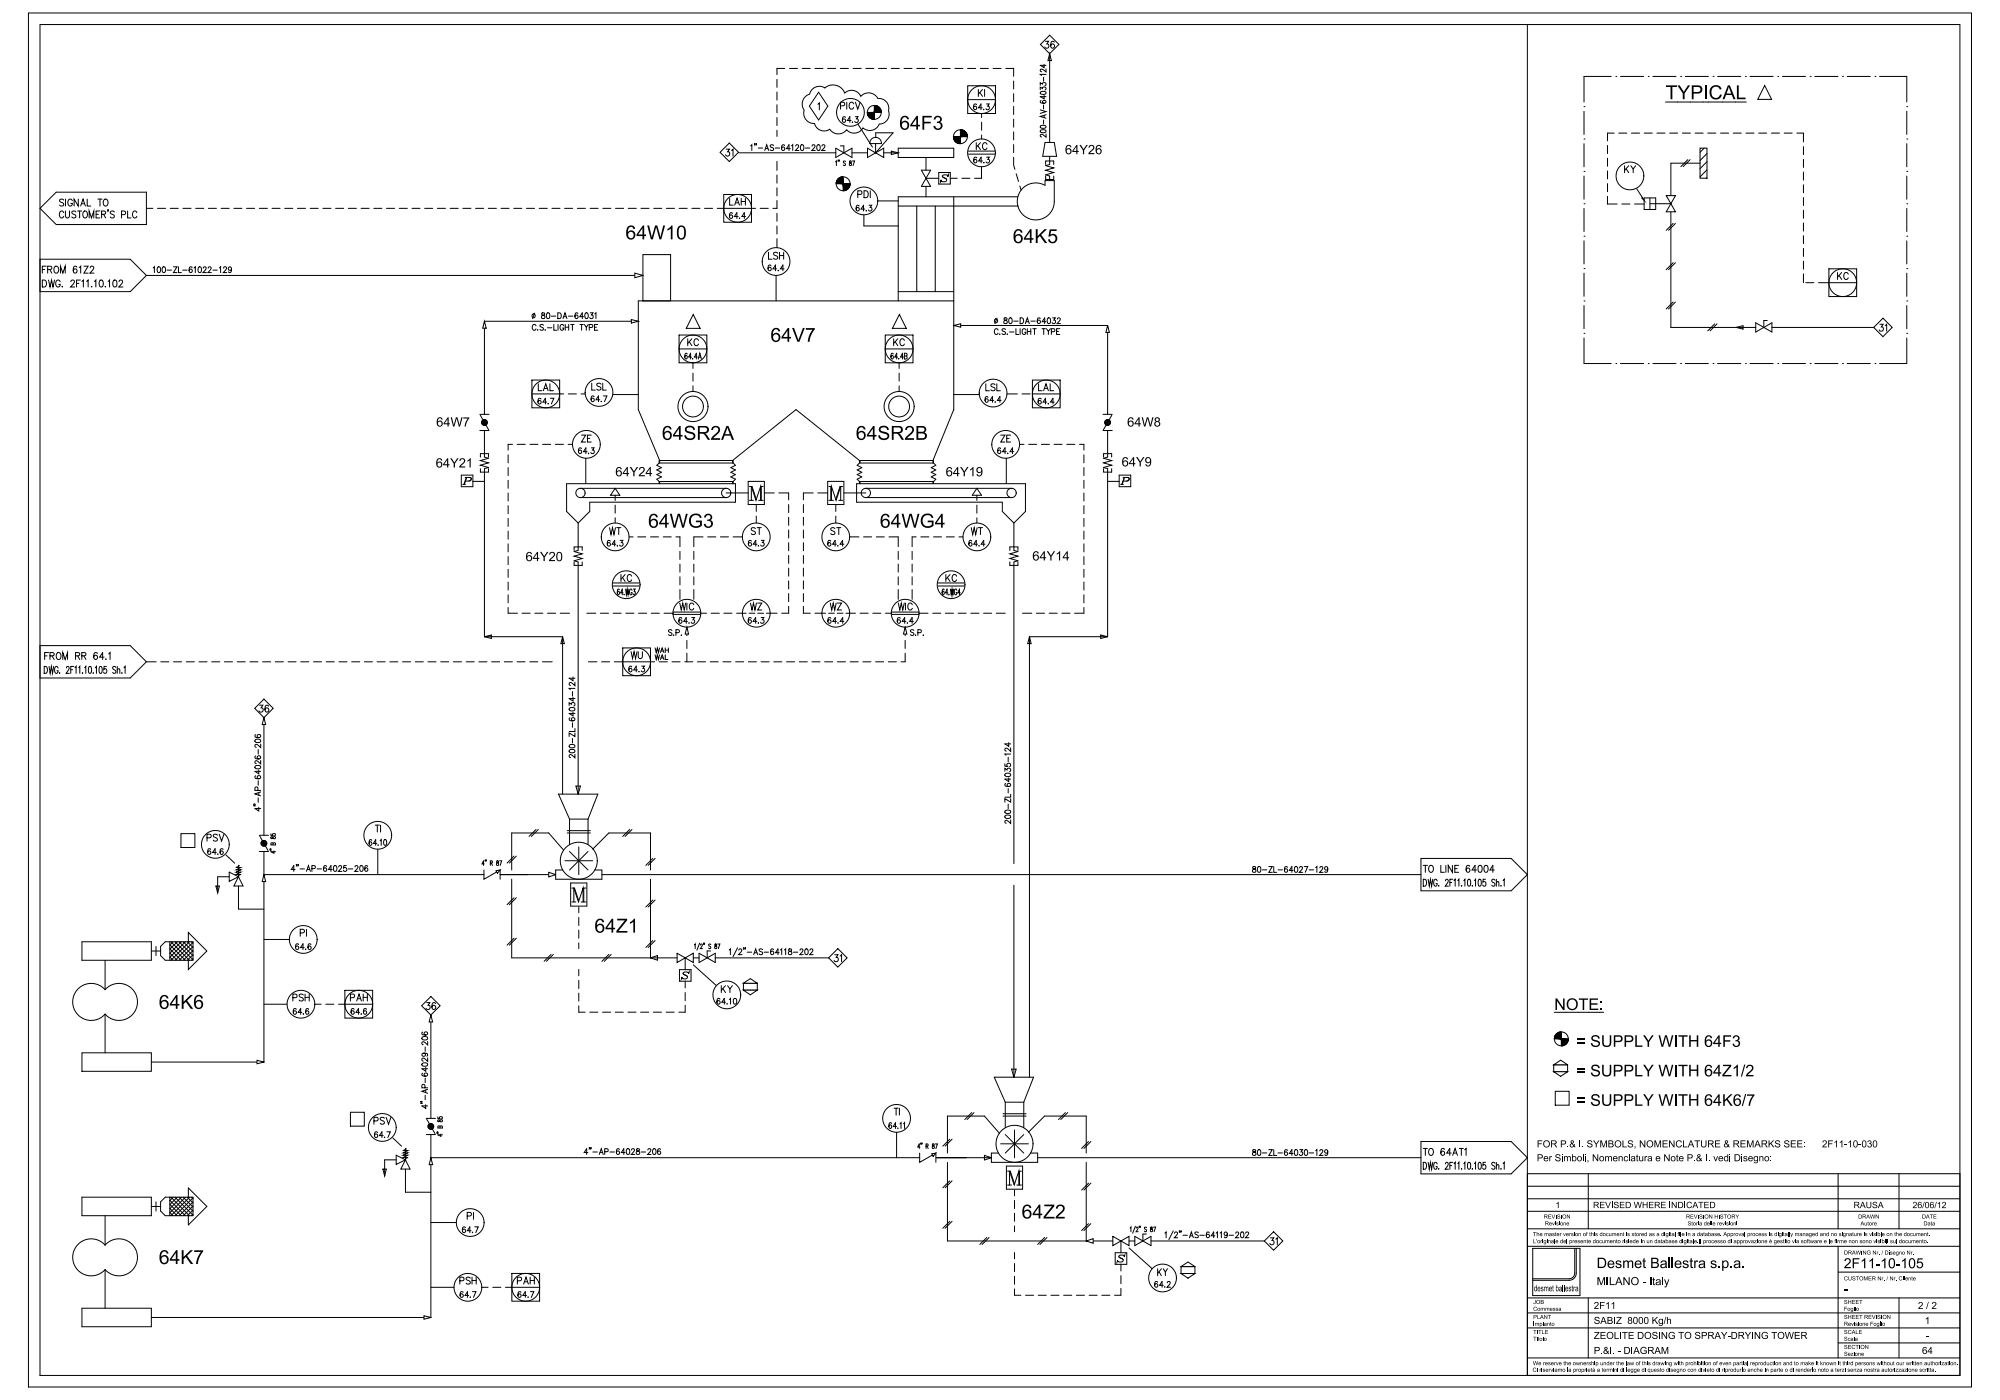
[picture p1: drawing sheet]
<svg xmlns="http://www.w3.org/2000/svg" width="600mm" height="420mm" viewBox="0 0 600 420" stroke-linecap="round" stroke-linejoin="round" font-family="sans-serif">
<path d="M458.2 359.6h129.7M551.4 389.4h36.5M458.2 412.6h129.7" fill="none" stroke="#000" stroke-width=".3"/>
<path d="M463.2 364.3l.9 .1 .1 .4-.3 .2 .4 .5-.6-.5h-.3v.5h-.2z" fill="#000"/>
<path d="M463.4 364.5h.5l.1 .3-.6 .1z" fill="#fff"/>
<g fill="#000">
<path d="M464.4 364.3h.9l-.7 .2v.4h.7l-.7 .1v.4l.7 .1h-.9zM465.4 364.3h.2l.4 1.1 .5-1.1-.4 1.2zM466.7 364.3h.2v1.2h-.2zM467.2 364.4l.5-.1 .3 .3-.5-.1-.2 .2a.49 .49 0 0 1 .6 .2 .49 .49 0 0 1 0 .6h-.6l-.2-.3 .1-.1a.29 .29 0 0 0 .4 .4 .29 .29 0 0 0 .2-.4 .47 .47 0 0 1-.5-.2 .47 .47 0 0 1-.1-.5zM468.3 364.3h.1v1.2h-.1z"/>
<circle cx="469.2" cy="364.9" r=".61"/>
</g>
<circle cx="469.2" cy="364.9" r=".46" fill="#fff"/>
<path d="M470 364.3l.8 1 .2-1v1.2l-.8-.9v.9h-.2zM553.5 377.8a1 1 0 0 1 1.6 0 1 1 0 0 1-.6 1.5l-.8 .8h1.5v.3h-2l.8-1.1a1.03 1.03 0 0 0 .7-1.4 .58 .58 0 0 0-.7-.2 .58 .58 0 0 0-.3 .6h-.4zM555.8 377.4h2v.4h-1.6v.9h1.4v.4h-1.4v1.3h-.4zM562.8 379.2h1.1v.3h-1.1zM566.9 377.7a1.06 1.06 0 0 1 1.3 0 1.06 1.06 0 0 1 .3 1.3 1.04 1.04 0 0 1-.4 1.3 1.04 1.04 0 0 1-1.4-.3l-.2-1.3zM558.4 378.2l1.2-.8v3h-.4v-2.3l-.8 .4zM560.8 378.2l1.1-.8v3h-.4v-2.3l-.7 .4zM564.5 378.2l1.1-.8v3h-.4v-2.3l-.7 .4z" fill="#000"/>
<path d="M567.2 377.8l.4-.1a1.82 1.82 0 0 1 0 2.5h-.2a1.87 1.87 0 0 1-.2-2.4z" fill="#fff"/>
<path d="M568.8 379.2h1.2v.3h-1.2zM572.9 377.7a1.06 1.06 0 0 1 1.3 0 1.06 1.06 0 0 1 .3 1.3 1.04 1.04 0 0 1-.4 1.3 1.04 1.04 0 0 1-1.4-.3l-.1-1.3zM570.5 378.2l1.2-.8v3h-.4v-2.3l-.8 .4z" fill="#000"/>
<path d="M573.2 377.8l.5-.1a1.83 1.83 0 0 1 0 2.5h-.3a1.86 1.86 0 0 1-.2-2.4z" fill="#fff"/>
<path d="M284.3 140.3l1-.1 .3 .6h-.3a.6 .6 0 0 0-.8-.4 .6 .6 0 0 0-.3 .8v.2a.88 .88 0 0 1 1.2 .1 .88 .88 0 0 1 0 1.2 .88 .88 0 0 1-1.3-.1l-.3-1.4zM575.3 377.5h1.5v.3h-1.2l-.2 .8a1 1 0 0 1 1.4 .5 1 1 0 0 1-.6 1.4 1 1 0 0 1-1.3-.9h.4a.68 .68 0 0 0 .9 .4 .68 .68 0 0 0 .3-.9 .68 .68 0 0 0-.9-.3l-.6 .2z" fill="#000"/>
<path d="M197.9 138.1v.8h21.9v-.8M219.9 138.1v.8M238.8 122.9l19 15.2v.8l-.7 .7 1.4 .7-1.4 .7 1.4 .7-1.4 .7 1.4 .7-1.4 .7 .7 .6v.7M258 138.1h21.9v.8h-21.9zM280 138.1v.8l.7 .7-1.4 .7 1.4 .7-1.4 .7 1.4 .7-1.4 .7 1.4 .7-.7 .6v.7M197.9 145.1v-.7h21.9v.7M258 145.1v-.7h21.9v.7" fill="none" stroke="#000" stroke-width=".3"/>
<circle cx="284.8" cy="142" r=".61" fill="#fff"/>
<path d="M287.2 140.1h.2v1.8h.4v.3h-.4v.7h-.3v-.7h-1.2v-.3z" fill="#000"/>
<path d="M287.1 140.6v1.3h-.9z" fill="#fff"/>
<path d="M288 140.1h.5l.8 1.3 .8-1.3h.5l-1.2 1.6v1.2h-.3v-1.2zM291 140.8l1-.7v2.8h-.3v-2.2l-.7 .4zM293.3 140.2a1.1 1.1 0 0 1 1.2 .2 1.1 1.1 0 0 1 .2 1.3 .93 .93 0 0 1-.6 1.2 .93 .93 0 0 1-1.2-.7h.4a.64 .64 0 0 0 .9 .2 .64 .64 0 0 0 .2-.8 .9 .9 0 0 1-1.4 0 .9 .9 0 0 1 .3-1.4z" fill="#000"/>
<circle cx="293.8" cy="141" r=".61" fill="#fff"/>
<path d="M185.2 140.3l1-.1 .3 .6h-.3a.6 .6 0 0 0-.8-.4 .6 .6 0 0 0-.3 .8v.2a.88 .88 0 0 1 1.2 .1 .88 .88 0 0 1 0 1.2 .88 .88 0 0 1-1.3-.1l-.3-1.4z" fill="#000"/>
<circle cx="185.7" cy="142" r=".61" fill="#fff"/>
<path d="M188.1 140.1h.2v1.8h.4v.3h-.4v.7h-.3v-.7h-1.2v-.3z" fill="#000"/>
<path d="M188 140.6v1.3h-.9z" fill="#fff"/>
<path d="M188.9 140.1h.5l.8 1.3 .8-1.3h.4l-1.1 1.6v1.2h-.3v-1.2zM191.8 140.4a.93 .93 0 0 1 1.5 .1 .93 .93 0 0 1-.5 1.4l-.7 .6h1.3v.4h-1.8l.7-1.1a.96 .96 0 0 0 .6-1.3 .53 .53 0 0 0-.6-.1 .53 .53 0 0 0-.3 .5h-.3zM195 140.1h.2v1.8h.4v.3h-.4v.7h-.3v-.7h-1.2v-.3z" fill="#000"/>
<path d="M194.9 140.6v1.3h-.9z" fill="#fff"/>
<path d="M197.7 138.1v.8l-.7 .7 1.4 .7-1.4 .7 1.4 .7-1.4 .7 1.4 .7-1.4 .7 .7 .6v.7M197.9 138.1h21.9M219.9 138.9l.7 .7-1.4 .7 1.4 .7-1.4 .7 1.4 .7-1.4 .7 1.4 .7-.7 .6v.7" fill="none" stroke="#000" stroke-width=".3"/>
<path d="M320 43.6h1l.4 .6h-.3a.6 .6 0 0 0-.8-.4 .6 .6 0 0 0-.3 .8l-.1 .2a.88 .88 0 0 1 1.3 0 .88 .88 0 0 1-.1 1.3 .88 .88 0 0 1-1.2-.1l-.3-1.4z" fill="#000"/>
<circle cx="320.6" cy="45.4" r=".61" fill="#fff"/>
<path d="M322.9 43.5h.3v1.8h.4v.3h-.4v.7h-.3v-.7h-1.2v-.3z" fill="#000"/>
<path d="M322.9 44v1.3h-.9z" fill="#fff"/>
<path d="M323.8 43.5h.4l.9 1.3 .8-1.3h.4l-1.1 1.6v1.2h-.3v-1.2zM326.7 43.8a.93 .93 0 0 1 1.5 0 .93 .93 0 0 1-.5 1.4l-.8 .7h1.4v.4h-1.8l.7-1.1a.95 .95 0 0 0 .6-1.3 .53 .53 0 0 0-.6-.1 .53 .53 0 0 0-.3 .5h-.4zM329.1 43.6h1l.3 .6h-.3a.6 .6 0 0 0-.8-.4 .6 .6 0 0 0-.3 .8v.2a.88 .88 0 0 1 1.3 0 .88 .88 0 0 1-.1 1.3 .88 .88 0 0 1-1.3-.1l-.2-1.4z" fill="#000"/>
<circle cx="329.6" cy="45.4" r=".61" fill="#fff"/>
<path d="M337 137.3l1-.1 .4 .6h-.3a.6 .6 0 0 0-.8-.4 .6 .6 0 0 0-.3 .9l-.1 .2a.88 .88 0 0 1 1.3 0 .88 .88 0 0 1-.1 1.3 .88 .88 0 0 1-1.2-.2l-.3-1.4z" fill="#000"/>
<circle cx="337.6" cy="139" r=".61" fill="#fff"/>
<path d="M339.9 137.1h.3v1.8h.4v.3h-.4v.7h-.3v-.7h-1.2v-.3z" fill="#000"/>
<path d="M339.9 137.7v1.2h-.9z" fill="#fff"/>
<path d="M340.8 137.1h.4l.9 1.3 .8-1.3h.4l-1.1 1.6v1.2h-.3v-1.2zM343.9 137.2a1.1 1.1 0 0 1 1.2 .3 1.1 1.1 0 0 1 .2 1.2 .93 .93 0 0 1-.6 1.2 .93 .93 0 0 1-1.1-.6l.3-.1a.64 .64 0 0 0 .9 .3 .64 .64 0 0 0 .2-.9 .9 .9 0 0 1-1.4 0 .9 .9 0 0 1 .3-1.4z" fill="#000"/>
<circle cx="344.4" cy="138" r=".61" fill="#fff"/>
<path d="M158.2 165.7l1-.1 .4 .6-.4 .1a.6 .6 0 0 0-.7-.4 .6 .6 0 0 0-.4 .8v.2a.88 .88 0 0 1 1.3 0 .88 .88 0 0 1-.1 1.3 .88 .88 0 0 1-1.2-.1l-.3-1.5z" fill="#000"/>
<circle cx="158.8" cy="167.5" r=".61" fill="#fff"/>
<path d="M161.1 165.6h.3v1.8h.4v.3h-.4v.6h-.3v-.6h-1.2v-.3z" fill="#000"/>
<path d="M161.1 166.1v1.3h-.9z" fill="#fff"/>
<path d="M162 165.6h.4l.9 1.3 .8-1.3h.4l-1.1 1.6v1.1h-.4v-1.1zM164.9 165.9a.93 .93 0 0 1 1.5 0 .93 .93 0 0 1-.5 1.4l-.8 .7h1.4v.3h-1.8l.7-1a.96 .96 0 0 0 .6-1.3 .54 .54 0 0 0-.6-.1 .54 .54 0 0 0-.3 .5l-.4-.1zM167.2 165.8a1.06 1.06 0 0 1 1.3 .1 1.06 1.06 0 0 1 .2 1.3 .92 .92 0 0 1-.6 1.1 .92 .92 0 0 1-1.1-.4l-.1-1.2z" fill="#000"/>
<path d="M167.5 165.9l.4-.1a1.68 1.68 0 0 1 0 2.3h-.2a1.72 1.72 0 0 1-.2-2.2z" fill="#fff"/>
<g fill="#fff" stroke="#000" stroke-width=".3">
<path d="M145.3 191l2.1-.5v1z"/>
<path d="M168.8 191l.5 2.1h-1z"/>
</g>
<path d="M145.3 191h23.5v47.2" fill="none" stroke="#000" stroke-width=".3"/>
<g fill="#fff" stroke="#000" stroke-width=".3">
<path d="M330.2 190.5l2.1 .5-2.1 .5z"/>
<path d="M308.8 191l.5 2.1h-1z"/>
</g>
<g fill="none" stroke="#000" stroke-width=".3">
<path d="M332.3 191h-23.5v132.1M170.7 211.6v-.8l.7 .5a.54 .54 0 0 1 .8-.5 .54 .54 0 0 1-.1 1M170.8 212.5l.9-.3 .8 .5a.93 .93 0 0 1-.9 .6 .93 .93 0 0 1-.9-.6zM171 215.4l-.3 .3a.95 .95 0 0 0 .9 .6 .95 .95 0 0 0 .9-.6 .51 .51 0 0 0-.5-.5 .51 .51 0 0 0-.5 .5 .51 .51 0 0 0 .4 .5M171.7 207.5v1.3M171.7 216.8v1.4M171.9 213.6v1.2l-1.2-.8h1.8M171.9 209.2v1.1l-1.2-.7h1.8M171.9 203.1v1.1l-1.2-.7h1.8M172.5 219.9v1l-1.8-1v1M172.5 218.5v.9h-1.8M172.5 206.5h-1.8l.4 .4"/>
<path d="M172.5 204.6v1.1l-1.4-1-.4 .6 .4 .3M170.8 225l.9-.2 .8 .4a.93 .93 0 0 1-.9 .6 .93 .93 0 0 1-.9-.6zM170.8 223.5l.9-.2 .8 .5a.93 .93 0 0 1-.9 .6 .93 .93 0 0 1-.9-.6zM171.7 221.5v1.4M172.5 226.3v1l-1.4-.9-.4 .6 .4 .3M301.4 231.3v-.8l.7 .5a.54 .54 0 0 1 .9-.5 .54 .54 0 0 1-.2 1M301.4 229.1v.7l.8 .1a.56 .56 0 0 1 0-.8 .56 .56 0 0 1 .8 .1 .56 .56 0 0 1-.2 .8M301.5 232.1l.9-.2 .8 .5a.93 .93 0 0 1-.9 .6 .93 .93 0 0 1-.9-.6zM301.7 235l-.2 .1a.85 .85 0 0 0 .7 1 .85 .85 0 0 0 1-.6 .51 .51 0 0 0-.5-.6 .51 .51 0 0 0-.5 .5 .51 .51 0 0 0 .4 .5M302.4 227.2v1.3M302.4 236.5v1.4M302.6 233.3v1.2l-1.2-.8h1.8"/>
<path d="M302.6 222.8v1.1l-1.2-.7h1.8M303.2 239.6v1l-1.8-1v1M303.2 238.2v.9h-1.8M303.2 226.2h-1.8l.4 .4M303.2 224.3v1.1l-1.4-1-.4 .6 .5 .3M170.9 245.7l-3.4-7.5h11.8l-2.9 7.5M301.5 244.7l.9-.2 .8 .4a.93 .93 0 0 1-.9 .6 .93 .93 0 0 1-.9-.6zM301.5 243.2l.9-.2 .8 .4a.93 .93 0 0 1-.9 .7 .93 .93 0 0 1-.9-.7zM302.4 241.2v1.4M303.2 246v1l-1.4-.9-.4 .5 .5 .3"/>
</g>
<path d="M172.7 235.8h1.4l-.7 2.4z" fill="#fff" stroke="#000" stroke-width=".3"/>
<path d="M301.6 330.6l-3.3-7.5h11.7l-2.9 7.5" fill="none" stroke="#000" stroke-width=".3"/>
<path d="M558.6 366.4l.6 1.2-.3-.4h-.5l-.3 .4z" fill="#000"/>
<path d="M558.7 366.5l.2 .6h-.4z" fill="#fff"/>
<g fill="#000">
<path d="M559.3 366.7l.3 .8 .3-.1 .1-.7v.9l-.6-.1zM560.3 366.5l.2-.1 .1 .3-.1 .7 .1 .2-.3-.1z"/>
<circle cx="561.1" cy="367.2" r=".45"/>
</g>
<circle cx="561.1" cy="367.1" r=".3" fill="#fff"/>
<path d="M561.7 366.7l.4 .1-.2 .1-.1 .7zM562.4 366.8a.41 .41 0 0 1 .4 0 .41 .41 0 0 1 .2 .4h-.7l.2 .3 .5-.2-.1 .2a.46 .46 0 0 1-.7-.1 .46 .46 0 0 1 .2-.6z" fill="#000"/>
<path d="M562.4 366.9l.2-.1 .2 .3h-.5z" fill="#fff"/>
<path d="M557.5 364.3h.5a.61 .61 0 0 1 .5 .6 .61 .61 0 0 1-.5 .6h-.5z" fill="#000"/>
<path d="M557.7 364.5h.3a.47 .47 0 0 1 .4 .4 .47 .47 0 0 1-.4 .5h-.3z" fill="#fff"/>
<path d="M558.8 364.3l.8 .1 .1 .4-.3 .2 .4 .5-.6-.5h-.3v.5h-.1z" fill="#000"/>
<path d="M558.9 364.5h.6v.3l-.6 .1z" fill="#fff"/>
<path d="M560.3 364.3l.7 1.2-.4-.3h-.5l-.3 .3z" fill="#000"/>
<path d="M560.4 364.5l.2 .5h-.4z" fill="#fff"/>
<g fill="#000">
<path d="M506.4 366.5l.6-.1 .2 .3-.5-.2-.2 .3a.48 .48 0 0 1 .6 .1 .48 .48 0 0 1 0 .7l-.6-.1-.2-.2 .2-.1a.29 .29 0 0 0 .3 .3 .29 .29 0 0 0 .2-.4 .47 .47 0 0 1-.5-.1 .47 .47 0 0 1-.1-.5zM507.5 366.5l.1-.1 .2 .3-.2 .7 .2 .2-.3-.1zM561 364.3h.1l.3 1.1 .3-1.1h.1l.3 1.1 .4-1.1-.3 1.2-.5-1-.2 1h-.2zM562.7 364.3l.8 1v-1h.1v1.2l-.8-.9v.9h-.1z"/>
<circle cx="508.3" cy="367.2" r=".45"/>
</g>
<circle cx="508.3" cy="367.1" r=".3" fill="#fff"/>
<path d="M508.9 366.7l.4 .1-.3 .1v.7zM509.4 366.4l.2 .2zM509.4 366.7l.2 .9zM509.9 366.8a.36 .36 0 0 1 .4-.1 .36 .36 0 0 1 .2 .3l.1 .6-.2-.1a.34 .34 0 0 1-.5 .1 .34 .34 0 0 1-.1-.5 .34 .34 0 0 1 .5 0l-.1-.3-.4 .2z" fill="#000"/>
<circle cx="510.2" cy="367.3" r=".22" fill="#fff"/>
<path d="M511.3 366.8h.4l.2-.4v1.2l-.1-.1a.42 .42 0 0 1-.6-.1 .42 .42 0 0 1 .1-.6z" fill="#000"/>
<circle cx="511.6" cy="367.1" r=".29" fill="#fff"/>
<path d="M512.2 366.8a.41 .41 0 0 1 .5 0 .41 .41 0 0 1 .2 .4h-.7l.2 .3 .5-.2-.1 .2a.46 .46 0 0 1-.7-.1 .46 .46 0 0 1 .1-.6z" fill="#000"/>
<path d="M512.3 366.9l.2-.1 .2 .3h-.5z" fill="#fff"/>
<path d="M513.1 366.4l.1 1.2zM513.4 366.4l.2 1.2zM513.9 366.8a.41 .41 0 0 1 .5 0 .41 .41 0 0 1 .2 .4h-.7l.2 .3 .4-.2v.2a.46 .46 0 0 1-.7-.1 .46 .46 0 0 1 .1-.6z" fill="#000"/>
<path d="M514 366.9l.2-.1 .2 .3h-.5z" fill="#fff"/>
<path d="M515.2 366.7l.5 .1-.3 .1-.1 .7zM515.8 366.8a.41 .41 0 0 1 .5 0 .41 .41 0 0 1 .2 .4h-.6l.2 .3 .4-.2-.1 .2a.45 .45 0 0 1-.6 0 .45 .45 0 0 1 0-.7z" fill="#000"/>
<path d="M515.9 366.9l.3-.1 .2 .3h-.5z" fill="#fff"/>
<g fill="#000">
<path d="M516.6 366.7l.4 .7 .4-.7-.3 .9zM517.5 366.4l.2 .2zM517.5 366.7h.2v.9h-.2zM518 366.8l.5 .1-.4-.1v.2a.34 .34 0 0 1 .4 .2 .34 .34 0 0 1-.1 .4 .34 .34 0 0 1-.4-.1l-.2-.2 .6 .1-.5-.3zM518.7 366.4l.2 .2zM518.7 366.7l.2 .9z"/>
<circle cx="519.5" cy="367.2" r=".45"/>
</g>
<circle cx="519.5" cy="367.1" r=".3" fill="#fff"/>
<path d="M505.9 364.3l.9 .1v.4l-.3 .2 .5 .5-.7-.5h-.2v.5h-.2zM520 366.7l.7 .1v.8l-.3-.8-.2 .1-.2 .7zM521 366.4l.1 .2zM521 366.7l.1 .9z" fill="#000"/>
<path d="M506.1 364.5h.5l.1 .3-.6 .1z" fill="#fff"/>
<g fill="#000">
<path d="M507.1 364.3h.9l-.7 .2v.4h.6l-.6 .1v.4l.7 .1h-.9zM508.1 364.3h.2l.4 1.1 .5-1.1-.5 1.2zM509.4 364.3h.1v1.2h-.1zM509.9 364.4l.5-.1 .3 .4-.5-.2-.2 .2a.49 .49 0 0 1 .6 .2 .49 .49 0 0 1 0 .6h-.6l-.2-.3 .1-.1a.3 .3 0 0 0 .3 .4 .3 .3 0 0 0 .3-.4 .47 .47 0 0 1-.5-.2 .47 .47 0 0 1-.1-.5zM511 364.3h.1v1.2h-.1z"/>
<circle cx="511.9" cy="364.9" r=".61"/>
</g>
<circle cx="511.9" cy="364.9" r=".46" fill="#fff"/>
<g fill="#000">
<path d="M512.7 364.3l.8 1v-1h.2v1.2l-.8-.9v.9h-.2zM514.4 364.3h.1v.5h.7v-.5h.1v1.2h-.1v-.5h-.7v.5h-.1zM515.6 364.3h.2v1.2h-.2zM516.1 364.4l.6-.1 .2 .3-.5-.1-.2 .2a.49 .49 0 0 1 .6 .2 .49 .49 0 0 1 0 .6h-.6l-.2-.3 .2-.1a.29 .29 0 0 0 .3 .4 .29 .29 0 0 0 .2-.4 .47 .47 0 0 1-.5-.2 .47 .47 0 0 1-.1-.5zM517.1 364.3h.9l-.4 .2v1h-.1v-1z"/>
<circle cx="518.7" cy="364.9" r=".61"/>
</g>
<circle cx="518.7" cy="364.9" r=".46" fill="#fff"/>
<path d="M519.5 364.3l.9 .1v.4l-.3 .2 .5 .5-.7-.5h-.2v.5h-.2z" fill="#000"/>
<path d="M519.7 364.5h.5l.1 .3-.6 .1z" fill="#fff"/>
<path d="M463.6 366.4l.8 .1 .1 .4-.3 .2 .4 .5-.7-.5h-.2v.5h-.1zM520.6 364.3l.5 .6 .6-.6-.5 .7v.5z" fill="#000"/>
<path d="M463.7 366.5l.6 .1v.2l-.6 .1z" fill="#fff"/>
<path d="M464.9 366.8a.41 .41 0 0 1 .4 0 .41 .41 0 0 1 .2 .4h-.7l.3 .3 .4-.2-.1 .2a.46 .46 0 0 1-.7-.1 .46 .46 0 0 1 .2-.6z" fill="#000"/>
<path d="M464.9 366.9l.3-.1 .1 .3h-.4z" fill="#fff"/>
<g fill="#000">
<path d="M465.6 366.7l.4 .7 .4-.7-.3 .9zM466.5 366.4l.2 .2zM466.5 366.7l.2 .9zM466.9 366.8a.24 .24 0 0 1 .3-.1 .24 .24 0 0 1 .2 .3l-.3-.2v.2a.34 .34 0 0 1 .4 .2 .34 .34 0 0 1-.1 .4 .34 .34 0 0 1-.5-.1l-.1-.2 .4 .2 .2-.2-.5-.2zM467.7 366.4l.2 .2zM467.7 366.7l.2 .9z"/>
<circle cx="468.5" cy="367.2" r=".45"/>
</g>
<circle cx="468.5" cy="367.1" r=".3" fill="#fff"/>
<path d="M469 366.7l.7 .1v.8l-.3-.8-.2 .1-.2 .7zM470.1 366.8a.41 .41 0 0 1 .4 0 .41 .41 0 0 1 .2 .4h-.6l.2 .3 .4-.2-.1 .2a.46 .46 0 0 1-.6-.1 .46 .46 0 0 1 .1-.6z" fill="#000"/>
<path d="M470.1 366.9l.3-.1 .2 .3h-.5z" fill="#fff"/>
<path d="M458.2 373.9h129.7" fill="none" stroke="#000" stroke-width=".3"/>
<path d="M574 360.7a.64 .64 0 0 1 1 .2 .64 .64 0 0 1-.5 .9l-.4 .4h.9v.2h-1.2l.9-1.2a.36 .36 0 0 0-.2-.5 .36 .36 0 0 0-.4 .4h-.3zM575.6 360.6h.6l.3 .4-.7-.3-.3 .7a.6 .6 0 0 1 .9 .1 .6 .6 0 0 1-.2 .9 .6 .6 0 0 1-.8-.3l-.1-.8z" fill="#000"/>
<circle cx="575.9" cy="361.8" r=".41" fill="#fff"/>
<path d="M577.2 360.5h.2l-.6 1.9h-.2zM577.7 360.7a.72 .72 0 0 1 .9 .1 .72 .72 0 0 1 .1 .9 .62 .62 0 0 1-.4 .7 .62 .62 0 0 1-.7-.3l-.1-.8z" fill="#000"/>
<path d="M577.9 360.8l.3-.1a.99 .99 0 0 1-.2 1.6 1.17 1.17 0 0 1-.1-1.5z" fill="#fff"/>
<path d="M579.2 360.6h.7l.2 .4-.7-.3-.3 .7a.6 .6 0 0 1 .9 .1 .6 .6 0 0 1-.1 .9 .6 .6 0 0 1-.9-.3l-.1-.8z" fill="#000"/>
<circle cx="579.6" cy="361.8" r=".41" fill="#fff"/>
<path d="M556.2 360.5l1.2 .1 .3 .2a.51 .51 0 0 1 0 .5 .51 .51 0 0 1-.5 .3l.7 .8h-.3l-.8-.8h-.3v.8h-.3zM580.8 360.5h.2l-.5 1.9h-.2zM581.3 361l.7-.5v1.9h-.3v-1.5l-.4 .3zM582.7 360.7a.64 .64 0 0 1 1 .2 .64 .64 0 0 1-.5 .9l-.3 .4h.9v.2h-1.3l1-1.2a.36 .36 0 0 0-.2-.5 .36 .36 0 0 0-.5 .4h-.2z" fill="#000"/>
<path d="M556.5 360.7l.8 .1 .2 .4-1 .2z" fill="#fff"/>
<path d="M558.6 360.5h.3l.8 1.9h-.3l-.2-.6h-.8l-.2 .6h-.3z" fill="#000"/>
<path d="M558.8 360.7l.3 .9h-.6z" fill="#fff"/>
<path d="M559.9 360.5h.2l.2 1.6a.52 .52 0 0 0 .6 .1 .52 .52 0 0 0 .2-.6v-1.1h.3v1.1a.74 .74 0 0 1-.8 .9 .74 .74 0 0 1-.7-.9zM561.9 360.7l.8-.2 .4 .3v.3h-.2a.42 .42 0 0 0-.5-.4 .42 .42 0 0 0-.4 .4l.3 .2a.67 .67 0 0 1 .8 .8 .67 .67 0 0 1-1.1 .2l-.3-.4 .2-.1a.46 .46 0 0 0 .5 .5 .46 .46 0 0 0 .4-.6 .72 .72 0 0 1-.8-.2 .72 .72 0 0 1-.1-.8zM564 360.5h.3l.8 1.9h-.3l-.2-.6h-.8l-.2 .6h-.3z" fill="#000"/>
<path d="M564.2 360.7l.3 .9h-.7z" fill="#fff"/>
<path d="M466.9 361l.7-.5v1.9h-.3v-1.5l-.4 .3zM478.1 360.5l1.1 .1 .3 .2a.51 .51 0 0 1 0 .5 .51 .51 0 0 1-.5 .3l.7 .8h-.3l-.7-.8h-.4v.8h-.2z" fill="#000"/>
<path d="M478.3 360.7l.9 .1 .1 .4-1 .2z" fill="#fff"/>
<path d="M480 360.5h1.3v.3h-1.1v.5h1.1v.3h-1.1v.6h1.2v.2h-1.4zM481.5 360.5h.3l.6 1.7 .6-1.7h.2l-.7 1.9h-.3zM483.5 360.5h.2v1.9h-.2zM484.3 360.7l.8-.2 .4 .3v.3h-.2a.43 .43 0 0 0-.5-.4 .43 .43 0 0 0-.4 .4l.3 .2a.68 .68 0 0 1 .9 .8 .68 .68 0 0 1-1.2 .2l-.3-.4 .2-.1a.48 .48 0 0 0 .5 .5 .48 .48 0 0 0 .5-.6 .85 .85 0 0 1-1-.9zM485.9 360.5h1.4v.3h-1.1v.5h1v.3h-1v.6h1.1v.2h-1.4zM487.7 360.5h.7a.95 .95 0 0 1 .8 1 .95 .95 0 0 1-.8 .9h-.7z" fill="#000"/>
<path d="M487.9 360.8h.5a.74 .74 0 0 1 .6 .7 .74 .74 0 0 1-.6 .7h-.5z" fill="#fff"/>
<path d="M490.1 360.5h.3l.3 1.6 .5-1.6h.3l.4 1.6 .4-1.6h.2l-.5 1.9h-.2l-.5-1.6-.4 1.6h-.3zM492.8 360.5h.2v.8h1v-.8h.2v1.9h-.2v-.9h-1v.9h-.2zM494.7 360.5h1.3v.3h-1.1v.5h1v.3h-1v.6h1.2v.2h-1.4zM496.4 360.5l1.2 .1 .3 .2a.52 .52 0 0 1-.5 .8l.7 .8h-.4l-.7-.8h-.3v.8h-.3z" fill="#000"/>
<path d="M496.7 360.7l.8 .1 .1 .4-.9 .2z" fill="#fff"/>
<path d="M498.3 360.5h1.4v.3h-1.2v.5h1.1v.3h-1.1v.6h1.2v.2h-1.4zM500.8 360.5h.3v1.9h-.3zM501.5 360.5h.2l1 1.5v-1.5h.3v1.9h-.3l-1-1.5v1.5h-.2zM503.4 360.5h.7a.95 .95 0 0 1 .8 1 .95 .95 0 0 1-.8 .9h-.7z" fill="#000"/>
<path d="M503.6 360.8h.5a.74 .74 0 0 1 .6 .7 .74 .74 0 0 1-.6 .7h-.5z" fill="#fff"/>
<path d="M505.3 360.5h.3v1.9h-.3zM506.3 360.7a.82 .82 0 0 1 1.3 .3l-.3 .1a.69 .69 0 0 0-1.2 .2 .69 .69 0 0 0 .8 .9l.4-.4h.3a.93 .93 0 0 1-1.5 .4 .93 .93 0 0 1 .2-1.5zM508.4 360.5h.3l.7 1.9h-.2l-.3-.6h-.7l-.3 .6h-.2z" fill="#000"/>
<path d="M508.5 360.7l.4 .9h-.7z" fill="#fff"/>
<path d="M509.5 360.5h1.5v.3h-.6v1.6h-.3v-1.6h-.6zM511.2 360.5h1.4v.3h-1.1v.5h1v.3h-1v.6h1.1v.2h-1.4zM513 360.5h.7a.95 .95 0 0 1 .8 1 .95 .95 0 0 1-.8 .9h-.7z" fill="#000"/>
<path d="M513.2 360.8h.5a.74 .74 0 0 1 .6 .7 .74 .74 0 0 1-.6 .7h-.5z" fill="#fff"/>
<path d="M577 404.2l.8-.1 .2 .5-.8-.3-.3 .8a.67 .67 0 0 1 1 .1 .67 .67 0 0 1-.2 .9 .67 .67 0 0 1-.9-.3l-.1-.9z" fill="#000"/>
<circle cx="577.4" cy="405.5" r=".46" fill="#fff"/>
<path d="M579.2 404.1h.2v1.3h.3v.3h-.3v.5h-.3v-.5h-.9z" fill="#000"/>
<path d="M579.1 404.5v.9h-.6z" fill="#fff"/>
<path d="M575.6 390.8a.72 .72 0 0 1 1.2 .2 .72 .72 0 0 1-.6 1l-.4 .4h1v.3h-1.4l1.1-1.3a.4 .4 0 0 0-.3-.6 .4 .4 0 0 0-.4 .4h-.3zM578.4 390.5h.2l-.6 2.2h-.2zM577.7 395.6l.8-.5v2.1h-.3v-1.7l-.5 .3zM579.7 390.8a.72 .72 0 0 1 1.1 .2 .72 .72 0 0 1-.5 1l-.4 .4h1v.3h-1.4l1.1-1.3a.4 .4 0 0 0-.3-.6 .4 .4 0 0 0-.5 .4h-.3zM553.3 405.6l.6-.1 .2 .3-.5-.2-.2 .3a.49 .49 0 0 1 .6 .2 .49 .49 0 0 1 0 .6h-.6l-.2-.3 .2-.1a.29 .29 0 0 0 .3 .4 .29 .29 0 0 0 .2-.5 .47 .47 0 0 1-.5-.1 .47 .47 0 0 1-.1-.5zM554.5 405.9a.41 .41 0 0 1 .5 0 .41 .41 0 0 1 .1 .4h-.6l.2 .3 .4-.1-.1 .1a.46 .46 0 0 1-.6-.1 .46 .46 0 0 1 .1-.6zM577.8 400.8h.8v.2h-.8z" fill="#000"/>
<path d="M554.6 406h.3l.1 .2h-.5z" fill="#fff"/>
<g fill="#000">
<path d="M555.3 405.8h.7l-.6 .8 .6 .1h-.8l.6-.7zM556.1 405.5l.2 .2zM556.1 405.8l.2 .9z"/>
<circle cx="556.9" cy="406.3" r=".45"/>
</g>
<circle cx="556.9" cy="406.3" r=".3" fill="#fff"/>
<path d="M557.4 405.8l.7 .1 .1 .8-.3-.7h-.3l-.2 .7zM558.5 405.9a.42 .42 0 0 1 .5 0 .42 .42 0 0 1 .1 .4h-.6l.2 .3 .4-.1-.1 .1a.46 .46 0 0 1-.6-.1 .46 .46 0 0 1 .1-.6z" fill="#000"/>
<path d="M558.5 406.1l.3-.1 .2 .2h-.5z" fill="#fff"/>
<g fill="#000">
<path d="M553.3 403.6l.6-.1 .2 .3-.5-.2-.2 .3a.49 .49 0 0 1 .6 .1 .49 .49 0 0 1 0 .6h-.6l-.2-.3h.2a.29 .29 0 0 0 .3 .3 .29 .29 0 0 0 .2-.4 .47 .47 0 0 1-.5-.1 .47 .47 0 0 1-.1-.5zM554.4 403.5h.9l-.7 .1v.4h.6l-.6 .1v.4l.7 .2h-.9zM555.7 403.6l.4-.2 .4 .4a.46 .46 0 0 0-.6-.2 .46 .46 0 0 0-.2 .6 .46 .46 0 0 0 .6 .2l.2-.1a.59 .59 0 0 1-.9 .2 .59 .59 0 0 1 .1-.9zM556.6 403.5h1l-.4 .1v1.1h-.2v-1.1zM557.8 403.5h.1v1.2h-.1z"/>
<circle cx="558.7" cy="404" r=".61"/>
</g>
<circle cx="558.7" cy="404" r=".46" fill="#fff"/>
<path d="M553.3 401.1l.6-.1 .2 .3-.5-.2-.2 .3a.48 .48 0 0 1 .6 .2 .48 .48 0 0 1 0 .6h-.6l-.2-.3 .2-.1a.29 .29 0 0 0 .3 .4 .29 .29 0 0 0 .2-.5 .47 .47 0 0 1-.5-.1 .47 .47 0 0 1-.1-.5zM554.5 401.4h.4l.2 .2a.32 .32 0 0 0-.5-.1 .32 .32 0 0 0 0 .5 .32 .32 0 0 0 .5-.1 .42 .42 0 0 1-.7 .2 .42 .42 0 0 1 .1-.7zM555.3 401.4a.36 .36 0 0 1 .4-.1 .36 .36 0 0 1 .2 .4l.1 .5-.2-.1a.34 .34 0 0 1-.5 .1 .34 .34 0 0 1-.1-.5 .34 .34 0 0 1 .5 0l-.1-.2-.4 .1zM559.5 403.5l.8 .9v-.9h.2v1.2l-.8-1v1h-.2z" fill="#000"/>
<circle cx="555.6" cy="401.9" r=".22" fill="#fff"/>
<path d="M556.1 401h.2v1.2h-.2zM556.6 401.4a.36 .36 0 0 1 .4-.1 .36 .36 0 0 1 .2 .4l.1 .5-.2-.1a.34 .34 0 0 1-.5 .1 .34 .34 0 0 1-.1-.5 .34 .34 0 0 1 .5 0l-.1-.2-.4 .1z" fill="#000"/>
<circle cx="556.9" cy="401.9" r=".22" fill="#fff"/>
<path d="M553.3 399.1l.6-.1 .2 .2-.5-.1-.2 .2a.49 .49 0 0 1 .6 .2 .49 .49 0 0 1 0 .6h-.6l-.2-.3h.2a.29 .29 0 0 0 .3 .3 .29 .29 0 0 0 .2-.4 .47 .47 0 0 1-.5-.1 .47 .47 0 0 1-.1-.5zM554.6 399.1l.6-.1 .2 .3h-.2a.4 .4 0 0 0-.6 0 .4 .4 0 0 0 .1 .6 .4 .4 0 0 0 .5-.2l.2 .1a.59 .59 0 0 1-.9 .2 .59 .59 0 0 1 .1-.9zM555.9 399l.7 1.2-.3-.4h-.5l-.3 .4z" fill="#000"/>
<path d="M556 399.1l.2 .6h-.4z" fill="#fff"/>
<path d="M553.3 396.5l.9 .1v.4l-.3 .2 .4 .5-.6-.5h-.3v.5h-.1zM557.7 399h.8l-.7 .1v.4h.7l-.7 .1v.4l.7 .2h-.8zM556.7 399h.2v1l.6 .2h-.8z" fill="#000"/>
<path d="M553.4 396.6l.6 .1 .1 .2-.7 .1z" fill="#fff"/>
<path d="M554.6 396.9a.41 .41 0 0 1 .4 0 .41 .41 0 0 1 .2 .4h-.6l.2 .3 .4-.1-.1 .1a.46 .46 0 0 1-.6-.1 .46 .46 0 0 1 .1-.6z" fill="#000"/>
<path d="M554.6 397l.3-.1 .2 .3h-.5z" fill="#fff"/>
<g fill="#000">
<path d="M555.3 396.8l.4 .7 .4-.7-.3 .9zM556.2 396.5l.2 .2zM556.2 396.8l.2 .9zM556.6 396.9h.6l-.5 .1 .2 .2a.28 .28 0 0 1 .4 .2 .28 .28 0 0 1-.3 .3 .28 .28 0 0 1-.3-.3l.2 .2 .2-.1-.5-.3zM557.4 396.5l.2 .2zM557.4 396.8l.2 .9z"/>
<circle cx="558.2" cy="397.3" r=".45"/>
</g>
<circle cx="558.2" cy="397.3" r=".3" fill="#fff"/>
<path d="M558.7 396.8l.7 .1 .1 .8-.3-.7h-.3l-.2 .7zM559.7 396.9a.41 .41 0 0 1 .5 0 .41 .41 0 0 1 .2 .4h-.6l.2 .3 .4-.1-.1 .1a.45 .45 0 0 1-.6 0 .45 .45 0 0 1 0-.7z" fill="#000"/>
<path d="M559.8 397l.3-.1 .2 .3h-.5z" fill="#fff"/>
<g fill="#000">
<path d="M561.1 396.5h.8l-.6 .2v.3h.5l-.5 .2v.5h-.2z"/>
<circle cx="562.4" cy="397.3" r=".45"/>
</g>
<circle cx="562.5" cy="397.3" r=".3" fill="#fff"/>
<path d="M563.1 396.9l.6-.1v.9l-.2 .3h-.4l-.1-.2 .5 .1 .1-.3a.42 .42 0 0 1-.6-.1 .42 .42 0 0 1 .1-.6z" fill="#000"/>
<circle cx="563.4" cy="397.3" r=".29" fill="#fff"/>
<g fill="#000">
<path d="M564 396.5l.1 1.2zM564.3 396.5l.2 .2zM564.3 396.8h.2v.9h-.2z"/>
<circle cx="565.1" cy="397.3" r=".45"/>
</g>
<circle cx="565.1" cy="397.3" r=".3" fill="#fff"/>
<path d="M553.3 394.6l.6-.1 .2 .2-.5-.1-.2 .2a.49 .49 0 0 1 .6 .2 .49 .49 0 0 1 0 .6h-.6l-.2-.3h.2a.29 .29 0 0 0 .3 .3 .29 .29 0 0 0 .2-.4 .47 .47 0 0 1-.5-.1 .47 .47 0 0 1-.1-.5zM554.4 394.5h.2v.5h.6v-.5h.1v1.2h-.1v-.6h-.6v.6h-.2zM555.6 394.5h.9l-.7 .1v.4h.6l-.6 .1v.4l.7 .2h-.9zM556.7 394.5h.9l-.7 .1v.4h.6l-.6 .1v.4l.7 .2h-.9zM557.7 394.5h1l-.4 .1v1.1h-.2v-1.1zM559.3 394.5l.9 .1v.4l-.3 .1 .5 .6-.7-.6h-.2v.6h-.2z" fill="#000"/>
<path d="M559.5 394.6h.5l.1 .3-.6 .1z" fill="#fff"/>
<g fill="#000">
<path d="M560.5 394.5h.9l-.7 .1v.4h.7l-.7 .1v.4l.7 .2h-.9zM561.5 394.5h.2l.4 1 .5-1-.4 1.2zM562.8 394.5h.2v1.2h-.2zM563.3 394.6l.5-.1 .3 .2-.5-.1-.2 .2a.49 .49 0 0 1 .6 .2 .49 .49 0 0 1 0 .6h-.6l-.2-.3h.1a.29 .29 0 0 0 .4 .3 .29 .29 0 0 0 .2-.4 .47 .47 0 0 1-.5-.1 .47 .47 0 0 1-.1-.5zM564.4 394.5h.1v1.2h-.1z"/>
<circle cx="565.3" cy="395" r=".61"/>
</g>
<circle cx="565.3" cy="395" r=".46" fill="#fff"/>
<g fill="#000">
<path d="M553.3 392h.8l-.7 .2v.3h.6l-.6 .2v.5h-.1zM566.1 394.5l.8 .9v-.9h.2v1.2l-.8-1v1h-.2z"/>
<circle cx="554.6" cy="392.8" r=".45"/>
</g>
<circle cx="554.7" cy="392.8" r=".3" fill="#fff"/>
<path d="M555.3 392.4l.6-.1v.9l-.2 .3h-.5v-.2l.5 .1 .1-.3a.42 .42 0 0 1-.6-.1 .42 .42 0 0 1 .1-.6z" fill="#000"/>
<circle cx="555.6" cy="392.8" r=".29" fill="#fff"/>
<g fill="#000">
<path d="M556.1 392h.2v1.2h-.2zM556.5 392l.2 .2zM556.5 392.3h.2v.9h-.2z"/>
<circle cx="557.2" cy="392.8" r=".45"/>
</g>
<circle cx="557.3" cy="392.8" r=".3" fill="#fff"/>
<g fill="#000">
<path d="M553.3 390.1l.6-.1 .2 .2-.5-.1-.2 .2a.49 .49 0 0 1 .6 .2 .49 .49 0 0 1 0 .6h-.6l-.2-.3h.2a.29 .29 0 0 0 .3 .3 .29 .29 0 0 0 .2-.4 .47 .47 0 0 1-.5-.1 .47 .47 0 0 1-.1-.5zM554.4 390h.2v.5h.6v-.5h.1v1.2h-.1v-.6h-.6v.6h-.2zM555.6 390h.9l-.7 .1v.4h.6l-.6 .1v.4l.7 .2h-.9zM556.7 390h.9l-.7 .1v.4h.6l-.6 .1v.4l.7 .2h-.9zM557.7 390h1l-.4 .1v1.1h-.2v-1.1zM460 401h.9l-.4 .2v1h-.1v-1zM461.1 401l.1 .2zM461.1 401.3h.1v.9h-.1zM461.5 401.1l.1-.1 .2 .3-.2 .7 .2 .2-.3-.1z"/>
<circle cx="462.3" cy="401.8" r=".45"/>
</g>
<circle cx="462.3" cy="401.8" r=".3" fill="#fff"/>
<g fill="#000">
<path d="M462.8 401h.2v1.2h-.2z"/>
<circle cx="463.6" cy="401.8" r=".45"/>
</g>
<circle cx="463.6" cy="401.8" r=".3" fill="#fff"/>
<path d="M460 399h.9l-.4 .1v1.1h-.1v-1.1zM461.5 399h.9l-.4 .1v1.1h-.1v-1.1zM463.5 399h.9l-.7 .1v.4h.6l-.6 .1v.4l.7 .2h-.9zM461.1 399h.2v1.2h-.2zM462.6 399h.1v1l.6 .2h-.7zM478.3 404.1h1.2l.4 .3a.62 .62 0 0 1-.5 .9h-.8v.9h-.3z" fill="#000"/>
<path d="M478.6 404.3h.9l.1 .6-1 .2z" fill="#fff"/>
<path d="M480.3 405.9h.3v.3h-.3zM481.3 404.2a.51 .51 0 0 1 .7-.2 .51 .51 0 0 1 .3 .6l-.4 .4 .3 .5 .1-.3h.3l-.2 .5 .3 .3-.1 .2-.3-.3a.66 .66 0 0 1-1.1 .1 .66 .66 0 0 1 .3-1z" fill="#000"/>
<g fill="#fff">
<path d="M481.4 405.3l.2-.2 .5 .6-.1 .2a.4 .4 0 0 1-.6 0 .4 .4 0 0 1 0-.6z"/>
<circle cx="481.8" cy="404.5" r=".25"/>
</g>
<path d="M483.1 404.1h.3v2.1h-.3zM483.9 405.9h.3v.3h-.3zM485.3 405.3h.8v.2h-.8zM487.3 404.1h.8a1.06 1.06 0 0 1 .9 1 1.06 1.06 0 0 1-.9 1.1h-.8z" fill="#000"/>
<path d="M487.5 404.3h.6a.83 .83 0 0 1 .6 .8 .83 .83 0 0 1-.6 .8h-.6z" fill="#fff"/>
<path d="M489.4 404.1h.3v2.1h-.3zM490.8 404.1h.2l.9 2.1h-.3l-.3-.7h-.8l-.3 .7h-.3z" fill="#000"/>
<path d="M490.9 404.3l.4 1h-.8z" fill="#fff"/>
<path d="M492.4 404.2h.2a.92 .92 0 0 1 1.4 .5h-.3a.83 .83 0 0 0-1.2-.1 .83 .83 0 0 0 0 1.2 .83 .83 0 0 0 1.2-.1v-.4h-.6v-.2h.9v.8a1.14 1.14 0 0 1-1.7 0 1.14 1.14 0 0 1 .1-1.7zM494.4 404.1h1.3l.3 .2a.56 .56 0 0 1 0 .6 .56 .56 0 0 1-.5 .3l.7 1h-.3l-.8-1h-.4v1h-.3z" fill="#000"/>
<path d="M494.7 404.3h.9l.2 .5-1.1 .2z" fill="#fff"/>
<path d="M497.1 404.1h.3l.8 2.1h-.3l-.2-.7h-.9l-.2 .7h-.3z" fill="#000"/>
<path d="M497.2 404.3l.4 1h-.7z" fill="#fff"/>
<path d="M460.1 396.5h.1v1.2h-.1zM460.5 396.8l.6 .2a.28 .28 0 0 1 .4-.2 .28 .28 0 0 1 .2 .3v.6l-.3-.7-.4 .7v-.7h-.2l-.3 .7zM461.9 396.8l.1 .2a.4 .4 0 0 1 .7 .3 .4 .4 0 0 1-.6 .3l-.2 .4zM498.5 404.1h.4l.6 1.8 .6-1.8h.3v2.1h-.2v-1.8l-.6 1.8h-.3l-.6-1.8v1.8h-.2z" fill="#000"/>
<circle cx="462.3" cy="397.3" r=".3" fill="#fff"/>
<path d="M462.8 396.5l.2 .2zM462.8 396.8l.2 .9zM463.3 396.9a.36 .36 0 0 1 .4-.1 .36 .36 0 0 1 .2 .4l.1 .5-.2-.1a.34 .34 0 0 1-.5 .1 .34 .34 0 0 1-.1-.5 .34 .34 0 0 1 .5 0l-.1-.3-.4 .2z" fill="#000"/>
<circle cx="463.6" cy="397.4" r=".22" fill="#fff"/>
<g fill="#000">
<path d="M464.1 396.8l.7 .1v.8l-.3-.7h-.2l-.2 .7zM465.1 396.6l.1-.1 .2 .3v.9l-.3-.1z"/>
<circle cx="465.9" cy="397.3" r=".45"/>
</g>
<circle cx="465.9" cy="397.3" r=".3" fill="#fff"/>
<path d="M460.1 394.5h.6l.3 .3-.2 .3-.6 .1v.5h-.1z" fill="#000"/>
<path d="M460.2 394.6h.5l.1 .3-.6 .1z" fill="#fff"/>
<path d="M461.2 394.5h.1v1l.6 .2h-.7zM462.4 394.5l.7 1.2-.3-.4h-.5l-.3 .4z" fill="#000"/>
<path d="M462.5 394.6l.2 .6h-.4z" fill="#fff"/>
<path d="M463.2 394.5l.8 .9v-.9h.2v1.2l-.8-1v1h-.2zM464.3 394.5h1l-.4 .1v1.1h-.2v-1.1zM478.4 395.2l1-.1 .4 .3v.3h-.2a.48 .48 0 0 0-.5-.5 .48 .48 0 0 0-.5 .5l.3 .2a.74 .74 0 0 1 1 .8 .74 .74 0 0 1-1.3 .4l-.4-.5 .3-.1a.51 .51 0 0 0 .6 .6 .51 .51 0 0 0 .3-.8 .81 .81 0 0 1-.8-.2 .81 .81 0 0 1-.2-.9zM480.9 395.1h.2l.9 2.1h-.3l-.3-.7h-.8l-.3 .7h-.3z" fill="#000"/>
<path d="M481 395.3l.4 1h-.8z" fill="#fff"/>
<path d="M482.2 395.1l1.4 .2 .1 .4-.3 .3a.58 .58 0 0 1 .4 .7 .58 .58 0 0 1-.7 .5h-.9z" fill="#000"/>
<g fill="#fff">
<path d="M482.5 395.3h.5a.32 .32 0 0 1 .4 .3 .32 .32 0 0 1-.4 .3h-.5z"/>
<path d="M482.5 396.2h.6a.37 .37 0 0 1 .4 .3 .37 .37 0 0 1-.4 .4h-.6z"/>
</g>
<path d="M484.2 395.1h.3v2.1h-.3zM484.9 395.1h1.5l-1.3 1.8h1.4v.3h-1.7l1.3-1.9h-1.2zM488.5 395.3a.57 .57 0 0 1 .9-.2 .57 .57 0 0 1-.1 .9 .63 .63 0 0 1 .2 1 .63 .63 0 0 1-1 0 .63 .63 0 0 1 .2-1l-.3-.2z" fill="#000"/>
<g fill="#fff">
<circle cx="489" cy="395.6" r=".34"/>
<circle cx="489" cy="396.6" r=".43"/>
</g>
<path d="M490.1 395.2a.8 .8 0 0 1 1 .1 .8 .8 0 0 1 .2 1 .69 .69 0 0 1-.4 .8 .69 .69 0 0 1-.9-.3l-.1-.9z" fill="#000"/>
<path d="M490.4 395.3a.64 .64 0 0 1 .7 .3 .64 .64 0 0 1-.1 .8l-.2 .5-.3 .1a1.31 1.31 0 0 1-.1-1.7z" fill="#fff"/>
<path d="M491.8 395.2a.8 .8 0 0 1 1 .1 .8 .8 0 0 1 .1 1 .69 .69 0 0 1-.4 .8 .69 .69 0 0 1-.9-.3l-.1-.9z" fill="#000"/>
<path d="M492 395.3a.64 .64 0 0 1 .7 .3 .64 .64 0 0 1-.1 .8l-.1 .5-.4 .1a1.31 1.31 0 0 1-.1-1.7z" fill="#fff"/>
<path d="M493.4 395.2a.8 .8 0 0 1 1 .1 .8 .8 0 0 1 .1 1 .69 .69 0 0 1-.4 .8 .69 .69 0 0 1-.8-.3l-.1-.9z" fill="#000"/>
<path d="M493.6 395.3h.3a1.1 1.1 0 0 1-.1 1.7 1.3 1.3 0 0 1-.2-1.7z" fill="#fff"/>
<path d="M495.7 395.1h.3v1l1-1h.4l-.9 .8 .9 1.3h-.3l-.8-1.1-.3 .3v.8h-.3zM497.7 395.8l.6-.2 .3 .2 .3-.2v1.3a.66 .66 0 0 1-.5 .9 .66 .66 0 0 1-.8-.5l.8 .2 .2-.5a.74 .74 0 0 1-1-.2 .74 .74 0 0 1 .1-1z" fill="#000"/>
<path d="M498 395.9a.5 .5 0 0 1 .6 .5 .5 .5 0 0 1-.8 .3z" fill="#fff"/>
<g fill="#000">
<path d="M499.7 395h.2l-.6 2.2h-.3zM500.1 395.1h.2v.7a.54 .54 0 0 1 .6-.2 .54 .54 0 0 1 .4 .6v1h-.3v-1.1l-.2-.3-.4 .2-.1 1.2h-.2zM553.4 383l.6-.1 .3 .3-.2 .1a.39 .39 0 0 0-.6-.1 .39 .39 0 0 0 0 .6 .39 .39 0 0 0 .6-.1h.2a.59 .59 0 0 1-1 .2 .59 .59 0 0 1 .1-.9zM554.5 382.9h.1l.1 1 .5-.1 .1-.9h.1v.7a.48 .48 0 0 1-.4 .5 .48 .48 0 0 1-.5-.5zM555.8 383l.5-.1 .3 .3-.6-.2-.1 .3a.48 .48 0 0 1 .6 .1 .48 .48 0 0 1-.1 .7l-.6-.1-.2-.2 .2-.1a.29 .29 0 0 0 .3 .3 .29 .29 0 0 0 .2-.4 .47 .47 0 0 1-.4-.1 .47 .47 0 0 1-.1-.5zM556.7 382.9h1l-.4 .1v1.1h-.2v-1.1z"/>
<circle cx="558.4" cy="383.5" r=".61"/>
</g>
<circle cx="558.3" cy="383.5" r=".46" fill="#fff"/>
<path d="M559.1 382.9h.3l.3 1 .4-1h.2v1.2h-.2v-1l-.5 1-.3-1v1h-.2zM560.5 382.9h.9l-.7 .1v.4h.7l-.7 .1v.4l.7 .2h-.9zM561.7 382.9l.8 .1 .1 .4-.3 .1 .4 .6-.7-.5h-.2v.5h-.1z" fill="#000"/>
<path d="M561.8 383h.6v.3l-.6 .1z" fill="#fff"/>
<path d="M563.3 382.9l.8 .9v-.9h.2v1.2l-.8-1v1h-.2zM564.5 383.2h.5l-.3 .3v.6zM565.1 383.9l.2 .2zM566.2 382.9l-.3 1.2zM567 382.9l.7 .9v-.9h.2v1.2l-.8-1v1h-.1zM568.1 383.2h.5l-.3 .2v.7zM568.7 383.9l.2 .2zM569.8 383l.5-.1 .3 .3a.47 .47 0 0 0-.6-.2 .47 .47 0 0 0-.2 .6 .47 .47 0 0 0 .6 .3l.3-.2a.59 .59 0 0 1-1 .2 .59 .59 0 0 1 .1-.9zM570.8 382.9l.2 1.2zM571.2 382.9l.2 .2zM571.2 383.2l.2 .9zM571.7 383.3a.41 .41 0 0 1 .5 0 .41 .41 0 0 1 .1 .4h-.6l.2 .3 .4-.2v.2a.46 .46 0 0 1-.7-.1 .46 .46 0 0 1 .1-.6z" fill="#000"/>
<path d="M571.8 383.4l.4 .2h-.5z" fill="#fff"/>
<path d="M572.5 383.2l.7 .1v.8l-.3-.8-.2 .1-.2 .7zM573.5 383l.1-.1 .2 .3-.2 .7 .2 .2-.3-.1zM574 383.3a.41 .41 0 0 1 .5 0 .41 .41 0 0 1 .2 .4h-.7l.2 .3 .5-.2-.1 .2a.46 .46 0 0 1-.7-.1 .46 .46 0 0 1 .1-.6z" fill="#000"/>
<path d="M574.1 383.4l.4 .2h-.5z" fill="#fff"/>
<path d="M553.2 386.9h1.2v.4h-1.2zM459.9 408.3h.1l.3 1.1 .3-1.1h.1l.3 1.1 .3-1.1h.1l-.3 1.2-.5-1-.2 1h-.2zM461.7 408.7a.41 .41 0 0 1 .4 0 .41 .41 0 0 1 .2 .4h-.6l.2 .3 .4-.1-.1 .1a.46 .46 0 0 1-.6 0 .46 .46 0 0 1 .1-.7z" fill="#000"/>
<path d="M458.2 352.1h129.7M458.2 355.9h129.7M551.4 381.6h36.5" fill="none" stroke="#000" stroke-width=".3"/>
<path d="M461.8 408.8l.4 .2h-.5z" fill="#fff"/>
<path d="M463 408.7h.4l-.2 .2-.1 .6h-.1zM463.6 408.8a.41 .41 0 0 1 .5-.1 .41 .41 0 0 1 .2 .4h-.7l.2 .3 .5-.1-.1 .1a.46 .46 0 0 1-.6 0 .46 .46 0 0 1 0-.6z" fill="#000"/>
<path d="M463.8 408.8l.3 .2h-.5z" fill="#fff"/>
<path d="M464.5 408.7a.25 .25 0 0 1 .3-.1 .25 .25 0 0 1 .2 .3l-.4-.1 .2 .2a.29 .29 0 0 1 .3 .3 .29 .29 0 0 1-.3 .3 .29 .29 0 0 1-.2-.4l.1 .2 .3-.1-.5-.3zM465.4 408.7a.41 .41 0 0 1 .5 0 .41 .41 0 0 1 .2 .4h-.7l.2 .3 .5-.1-.1 .1a.46 .46 0 0 1-.7 0 .46 .46 0 0 1 .1-.7z" fill="#000"/>
<path d="M465.5 408.8l.4 .2h-.5z" fill="#fff"/>
<path d="M466.3 408.7h.4l-.3 .2v.6h-.1zM466.7 408.7l.4 .7 .5-.7-.4 .8zM467.8 408.7a.41 .41 0 0 1 .5 0 .41 .41 0 0 1 .1 .4h-.6l.2 .3 .4-.1v.1a.46 .46 0 0 1-.7 0 .46 .46 0 0 1 .1-.7z" fill="#000"/>
<path d="M467.9 408.8l.4 .2h-.5z" fill="#fff"/>
<path d="M469.1 408.4l.2-.1 .1 .4v.8h-.3zM469.6 408.3l.1 .5 .5-.1 .1 .8-.3-.7-.2 .1-.2 .6zM470.6 408.8a.41 .41 0 0 1 .5-.1 .41 .41 0 0 1 .2 .4h-.7l.2 .3 .5-.1-.1 .1a.46 .46 0 0 1-.7 0 .46 .46 0 0 1 .1-.6z" fill="#000"/>
<path d="M470.7 408.9l.2-.1 .2 .2h-.5z" fill="#fff"/>
<circle cx="472.3" cy="409.1" r=".46" fill="#000"/>
<circle cx="472.3" cy="409.1" r=".31" fill="#fff"/>
<path d="M472.8 408.7l.3 .6 .2-.6 .3 .6 .4-.6-.3 .8-.3-.6-.4 .6zM474.1 408.7h.6l.1 .8-.3-.7-.2 .1-.2 .6zM475.1 408.8a.41 .41 0 0 1 .5-.1 .41 .41 0 0 1 .2 .4h-.7l.3 .3 .4-.1-.1 .1a.46 .46 0 0 1-.6 0 .46 .46 0 0 1 0-.6z" fill="#000"/>
<path d="M475.3 408.8l.3 .2h-.4z" fill="#fff"/>
<path d="M476 408.7h.5l-.3 .2-.1 .6zM476.6 408.7a.25 .25 0 0 1 .3-.1 .25 .25 0 0 1 .1 .3l-.3-.1 .2 .2a.29 .29 0 0 1 .3 .3 .29 .29 0 0 1-.3 .3 .29 .29 0 0 1-.3-.4l.2 .2 .3-.1-.5-.3zM477.4 408.3l.1 .5 .6-.1v.8l-.3-.7-.2 .1-.2 .6zM478.3 408.3l.2 .2zM478.3 408.7l.2 .8zM478.7 408.7l.1 .1a.4 .4 0 0 1 .7 .3 .4 .4 0 0 1-.6 .3l-.2 .5z" fill="#000"/>
<circle cx="479.1" cy="409.1" r=".3" fill="#fff"/>
<path d="M480.1 408.7l.3 .7 .2-.1 .2-.6v.8h-.6zM481.1 408.7h.6l.1 .8-.3-.7-.2 .1-.2 .6zM482.1 408.7l.5 .1 .1-.5v1.2l-.1-.1a.43 .43 0 0 1-.6-.1 .43 .43 0 0 1 .1-.6z" fill="#000"/>
<circle cx="482.4" cy="409.1" r=".29" fill="#fff"/>
<path d="M483.1 408.7a.42 .42 0 0 1 .4 0 .42 .42 0 0 1 .2 .4h-.6l.2 .3 .4-.1-.1 .1a.46 .46 0 0 1-.7 0 .46 .46 0 0 1 .2-.7z" fill="#000"/>
<path d="M483.2 408.8l.4 .2h-.5z" fill="#fff"/>
<path d="M483.9 408.7h.5l-.3 .2-.1 .6zM485 408.4l.1-.1 .2 .4v.8l-.3-.1zM485.4 408.3l.2 .5 .5-.1v.8l-.3-.7-.2 .1-.2 .6zM486.5 408.7a.42 .42 0 0 1 .4 0 .42 .42 0 0 1 .2 .4h-.6l.2 .3 .4-.1-.1 .1a.46 .46 0 0 1-.7 0 .46 .46 0 0 1 .2-.7z" fill="#000"/>
<path d="M486.5 408.8h.3l.2 .2h-.5z" fill="#fff"/>
<path d="M487.8 408.3h.1v1.2h-.1zM488.2 408.7a.36 .36 0 0 1 .4-.1 .36 .36 0 0 1 .3 .4v.5l-.2-.1a.34 .34 0 0 1-.5 .1 .34 .34 0 0 1 0-.5 .34 .34 0 0 1 .5 0l-.2-.2-.4 .1z" fill="#000"/>
<circle cx="488.5" cy="409.2" r=".22" fill="#fff"/>
<g fill="#000">
<path d="M489 408.7l.3 .6 .2-.6 .3 .6 .4-.6-.3 .8-.3-.6-.4 .6z"/>
<circle cx="491.1" cy="409.1" r=".46"/>
</g>
<circle cx="491.2" cy="409.1" r=".3" fill="#fff"/>
<path d="M491.8 408.4l.3-.1-.2 .2 .2 .2-.2 .8-.3-.7zM492.7 408.4l.1-.1 .2 .4v.8l-.3-.1zM493.1 408.3l.2 .5 .5-.1 .1 .8-.3-.7-.3 .1-.2 .6zM494.1 408.3l.1 .2zM494.1 408.7l.1 .8zM494.5 408.7a.24 .24 0 0 1 .3-.1 .24 .24 0 0 1 .1 .3l-.2-.1v.2a.34 .34 0 0 1 .4 .1 .34 .34 0 0 1-.1 .5 .34 .34 0 0 1-.5-.1l-.1-.2 .4 .1 .2-.1-.5-.3zM495.9 408.7l.4 .1 .2-.5v1.2l-.2-.1a.43 .43 0 0 1-.5-.1 .43 .43 0 0 1 .1-.6z" fill="#000"/>
<circle cx="496.2" cy="409.1" r=".29" fill="#fff"/>
<path d="M496.7 408.7h.5l-.3 .2v.6zM497.3 408.7a.36 .36 0 0 1 .5-.1 .36 .36 0 0 1 .2 .4v.5l-.1-.1a.34 .34 0 0 1-.5 .1 .34 .34 0 0 1-.1-.5 .34 .34 0 0 1 .5 0l-.1-.2-.4 .1z" fill="#000"/>
<circle cx="497.6" cy="409.2" r=".22" fill="#fff"/>
<path d="M498.1 408.7l.4 .6 .2-.6 .3 .6 .3-.6-.2 .8-.4-.6-.3 .6zM499.5 408.3l.1 .2zM499.5 408.7h.1v.8h-.1zM499.8 408.7h.7v.8l-.3-.7-.2 .1-.2 .6zM500.8 408.7h.7v.8l-.2 .4-.5-.1-.1-.2 .5 .1 .1-.3a.43 .43 0 0 1-.6-.1 .43 .43 0 0 1 .1-.6z" fill="#000"/>
<circle cx="501.1" cy="409.1" r=".29" fill="#fff"/>
<path d="M502.1 408.7l.3 .6 .2-.6 .3 .6 .4-.6-.3 .8-.3-.6-.4 .6zM503.4 408.3l.2 .2zM503.4 408.7h.2v.8h-.2zM503.8 408.4l.2-.1 .1 .4v.8h-.3zM504.3 408.3l.1 .5 .5-.1 .1 .8-.3-.7-.3 .1-.1 .6zM505.7 408.7l.1 .1a.4 .4 0 0 1 .6 .3 .4 .4 0 0 1-.6 .3l-.1 .5z" fill="#000"/>
<circle cx="506.1" cy="409.1" r=".3" fill="#fff"/>
<g fill="#000">
<path d="M506.6 408.7h.5l-.3 .2v.6h-.2z"/>
<circle cx="507.5" cy="409.1" r=".46"/>
</g>
<circle cx="507.6" cy="409.1" r=".31" fill="#fff"/>
<path d="M508.1 408.3l.2 .5 .5-.1v.8l-.3-.7-.2 .1-.2 .6zM509.1 408.3l.1 .2zM509.1 408.7h.1v.8h-.1zM509.4 408.3l.2 .5a.41 .41 0 0 1 .6 .3 .41 .41 0 0 1-.6 .3l-.2 .1z" fill="#000"/>
<circle cx="509.9" cy="409.1" r=".3" fill="#fff"/>
<g fill="#000">
<path d="M510.4 408.3l.1 .2zM510.4 408.7l.1 .8zM510.8 408.4l.1-.1 .2 .4v.8l-.3-.1zM511.2 408.3l.2 .2zM511.2 408.7h.2v.8h-.2z"/>
<circle cx="512" cy="409.1" r=".46"/>
</g>
<circle cx="512" cy="409.1" r=".3" fill="#fff"/>
<g fill="#000">
<path d="M512.6 408.7h.6l.1 .8-.3-.7-.3 .1-.1 .6z"/>
<circle cx="514.3" cy="409.1" r=".46"/>
</g>
<circle cx="514.4" cy="409.1" r=".31" fill="#fff"/>
<path d="M515 408.4l.3-.1-.2 .2 .2 .2-.2 .8-.3-.7zM516 408.7a.41 .41 0 0 1 .4 0 .41 .41 0 0 1 .2 .4h-.6l.2 .3 .4-.1-.1 .1a.47 .47 0 0 1-.7 0 .47 .47 0 0 1 .2-.7z" fill="#000"/>
<path d="M516 408.9l.3-.1 .2 .2h-.5z" fill="#fff"/>
<path d="M516.7 408.7l.4 .7 .4-.7-.3 .8zM517.8 408.7a.42 .42 0 0 1 .4 0 .42 .42 0 0 1 .2 .4h-.7l.3 .3 .4-.1-.1 .1a.46 .46 0 0 1-.7 0 .46 .46 0 0 1 .2-.7z" fill="#000"/>
<path d="M517.9 408.8l.3 .2h-.4z" fill="#fff"/>
<path d="M518.6 408.7h.6l.1 .8-.3-.7-.2 .1-.2 .6zM520 408.7l.1 .1a.4 .4 0 0 1 .7 .3 .4 .4 0 0 1-.6 .3l-.2 .5z" fill="#000"/>
<circle cx="520.4" cy="409.1" r=".3" fill="#fff"/>
<path d="M521 408.7a.36 .36 0 0 1 .4-.1 .36 .36 0 0 1 .3 .4v.5l-.2-.1a.34 .34 0 0 1-.5 .1 .34 .34 0 0 1 0-.5 .34 .34 0 0 1 .5 0l-.1-.2-.5 .1z" fill="#000"/>
<circle cx="521.3" cy="409.2" r=".22" fill="#fff"/>
<path d="M521.9 408.7h.5l-.3 .2-.1 .6zM522.5 408.4l.1-.1 .2 .4v.8l-.3-.1zM522.9 408.3l.2 .2zM522.9 408.7h.2v.8h-.2zM523.4 408.7a.36 .36 0 0 1 .4-.1 .36 .36 0 0 1 .2 .4l.1 .5-.2-.1a.34 .34 0 0 1-.5 .1 .34 .34 0 0 1-.1-.5 .34 .34 0 0 1 .5 0l-.1-.2-.4 .1z" fill="#000"/>
<circle cx="523.7" cy="409.2" r=".22" fill="#fff"/>
<path d="M524.2 408.3l.2 1.2zM525.1 408.7h.5l-.3 .2-.1 .6zM525.7 408.8a.41 .41 0 0 1 .5-.1 .41 .41 0 0 1 .2 .4h-.6l.2 .3 .4-.1-.1 .1a.46 .46 0 0 1-.6 0 .46 .46 0 0 1 0-.6z" fill="#000"/>
<path d="M525.8 408.9l.3-.1 .2 .2h-.5z" fill="#fff"/>
<path d="M526.6 408.7l.1 .1a.4 .4 0 0 1 .7 .3 .4 .4 0 0 1-.6 .3l-.2 .5z" fill="#000"/>
<circle cx="527" cy="409.1" r=".3" fill="#fff"/>
<g fill="#000">
<path d="M527.5 408.7h.5l-.3 .2v.6z"/>
<circle cx="528.5" cy="409.1" r=".46"/>
</g>
<circle cx="528.5" cy="409.1" r=".31" fill="#fff"/>
<path d="M529.1 408.7l.5 .1 .2-.5v1.2l-.2-.1a.43 .43 0 0 1-.6-.1 .43 .43 0 0 1 .1-.6z" fill="#000"/>
<circle cx="529.4" cy="409.1" r=".29" fill="#fff"/>
<g fill="#000">
<path d="M530 408.7l.3 .7 .2-.1 .2-.6v.8h-.6zM531 408.7l.4-.1 .2 .3a.33 .33 0 0 0-.5 0 .33 .33 0 0 0 .1 .4 .33 .33 0 0 0 .5-.1 .43 .43 0 0 1-.7 .2 .43 .43 0 0 1 0-.7zM531.8 408.4l.2-.1 .1 .4-.1 .1 .1 .7h-.3zM532.3 408.3l.1 .2zM532.3 408.7l.1 .8z"/>
<circle cx="533" cy="409.1" r=".46"/>
</g>
<circle cx="533" cy="409.1" r=".3" fill="#fff"/>
<path d="M533.6 408.7h.6l.1 .8-.3-.7-.2 .1-.2 .6zM535.1 408.7a.36 .36 0 0 1 .4-.1 .36 .36 0 0 1 .2 .4l.1 .5-.2-.1a.34 .34 0 0 1-.5 .1 .34 .34 0 0 1-.1-.5 .34 .34 0 0 1 .5 0l-.1-.2-.4 .1z" fill="#000"/>
<circle cx="535.4" cy="409.2" r=".22" fill="#fff"/>
<path d="M535.9 408.7h.7v.8l-.3-.7-.2 .1-.2 .6zM537 408.7l.4 .1 .2-.5v1.2l-.2-.1a.43 .43 0 0 1-.5-.1 .43 .43 0 0 1 .1-.6z" fill="#000"/>
<circle cx="537.3" cy="409.1" r=".29" fill="#fff"/>
<g fill="#000">
<path d="M538.3 408.4l.2-.1 .1 .4v.8l-.3-.1z"/>
<circle cx="539.1" cy="409.1" r=".46"/>
</g>
<circle cx="539.1" cy="409.1" r=".31" fill="#fff"/>
<path d="M540.2 408.7l.6 .1a.28 .28 0 0 1 .4-.2 .28 .28 0 0 1 .2 .3v.6l-.3-.7-.4 .7v-.7h-.2l-.3 .7zM541.6 408.7a.36 .36 0 0 1 .5-.1 .36 .36 0 0 1 .2 .4v.5l-.1-.1a.34 .34 0 0 1-.5 .1 .34 .34 0 0 1-.1-.5 .34 .34 0 0 1 .5 0l-.1-.2-.4 .1z" fill="#000"/>
<circle cx="541.9" cy="409.2" r=".22" fill="#fff"/>
<path d="M542.5 408.3l.2 .7 .5-.3-.3 .3 .4 .5-.5-.4-.3 .4zM543.5 408.7a.42 .42 0 0 1 .5 0 .42 .42 0 0 1 .1 .4h-.6l.2 .3 .4-.1-.1 .1a.46 .46 0 0 1-.6 0 .46 .46 0 0 1 .1-.7z" fill="#000"/>
<path d="M543.6 408.8l.4 .2h-.5z" fill="#fff"/>
<g fill="#000">
<path d="M544.8 408.3l.1 .2zM544.8 408.7h.1v.8h-.1zM545.2 408.4l.1-.1 .2 .4v.8l-.3-.1zM546.1 408.3l.2 .7 .5-.3-.3 .3 .3 .5-.4-.4-.3 .4zM547 408.7h.6l.1 .8-.3-.7-.3 .1-.1 .6z"/>
<circle cx="548.3" cy="409.1" r=".46"/>
</g>
<circle cx="548.3" cy="409.1" r=".3" fill="#fff"/>
<path d="M548.7 408.7l.4 .6 .2-.6 .3 .6 .3-.6-.2 .8-.4-.6-.3 .6zM550.1 408.7h.6l.1 .8-.3-.7-.2 .1-.2 .6zM551.5 408.3l.1 .2zM551.5 408.7h.1v.8h-.1zM551.9 408.4l.1-.1 .2 .4-.2 .1 .2 .7h-.3zM552.8 408.4l.2-.1 .1 .4v.8h-.3zM553.3 408.3l.1 .5 .5-.1 .1 .8-.3-.7-.3 .1-.1 .6zM554.2 408.3l.2 .2zM554.2 408.7h.2v.8h-.2zM554.6 408.7h.5l-.3 .2-.1 .6zM555.2 408.7l.5 .1 .2-.5v1.2l-.2-.1a.43 .43 0 0 1-.6-.1 .43 .43 0 0 1 .1-.6z" fill="#000"/>
<circle cx="555.5" cy="409.1" r=".29" fill="#fff"/>
<path d="M556.6 408.7l.1 .1a.4 .4 0 0 1 .6 .3 .4 .4 0 0 1-.6 .3l-.1 .5z" fill="#000"/>
<circle cx="557" cy="409.1" r=".3" fill="#fff"/>
<path d="M557.6 408.7a.41 .41 0 0 1 .5 0 .41 .41 0 0 1 .2 .4h-.7l.2 .3 .5-.1-.1 .1a.46 .46 0 0 1-.7 0 .46 .46 0 0 1 .1-.7z" fill="#000"/>
<path d="M557.7 408.8l.4 .2h-.5z" fill="#fff"/>
<g fill="#000">
<path d="M558.5 408.7h.4l-.3 .2v.6h-.1zM559.1 408.7a.24 .24 0 0 1 .3-.1 .24 .24 0 0 1 .1 .3l-.3-.1 .1 .2a.28 .28 0 0 1 .4 .3 .28 .28 0 0 1-.3 .3 .28 .28 0 0 1-.3-.4l.2 .2 .2-.1-.5-.3z"/>
<circle cx="560.2" cy="409.1" r=".46"/>
</g>
<circle cx="560.3" cy="409.1" r=".3" fill="#fff"/>
<g fill="#000">
<path d="M560.8 408.7h.7v.8l-.3-.7-.2 .1-.2 .6zM561.8 408.7a.24 .24 0 0 1 .3-.1 .24 .24 0 0 1 .2 .3l-.4-.1 .2 .2a.28 .28 0 0 1 .3 .3 .28 .28 0 0 1-.3 .3 .28 .28 0 0 1-.2-.4l.1 .2 .3-.1-.5-.3zM563 408.7l.3 .6 .2-.6 .3 .6 .4-.6-.3 .8-.3-.6-.4 .6zM564.3 408.3l.2 .2zM564.3 408.7l.2 .8zM564.7 408.4l.2-.1 .1 .4v.8h-.3zM565.2 408.3l.1 .5 .5-.1 .1 .8-.3-.7-.3 .1-.1 .6z"/>
<circle cx="566.5" cy="409.1" r=".46"/>
</g>
<circle cx="566.5" cy="409.1" r=".3" fill="#fff"/>
<g fill="#000">
<path d="M567 408.7l.3 .7 .3-.1 .1-.6v.8h-.6zM568 408.4l.2-.1 .1 .4v.8l-.3-.1z"/>
<circle cx="569.3" cy="409.1" r=".46"/>
</g>
<circle cx="569.3" cy="409.1" r=".3" fill="#fff"/>
<path d="M569.9 408.7l.3 .7 .2-.1 .2-.6v.8h-.7zM570.8 408.7h.5l-.3 .2v.6zM571.7 408.7l.4 .6 .2-.6 .3 .6 .3-.6-.2 .8-.4-.6-.3 .6zM573.1 408.7h.5l-.3 .2-.1 .6h-.1zM573.6 408.3l.2 .2zM573.6 408.7l.2 .8zM574 408.4l.2-.1 .1 .4v.8l-.2-.1zM574.5 408.4l.2-.1 .1 .4v.8l-.3-.1zM575 408.8a.41 .41 0 0 1 .5-.1 .41 .41 0 0 1 .2 .4h-.6l.2 .3 .4-.1-.1 .1a.46 .46 0 0 1-.6 0 .46 .46 0 0 1 0-.6z" fill="#000"/>
<path d="M575.1 408.9l.3-.1 .2 .2h-.5z" fill="#fff"/>
<path d="M575.9 408.7h.6l.1 .8-.3-.7-.2 .1-.2 .6zM577.4 408.7a.36 .36 0 0 1 .4-.1 .36 .36 0 0 1 .2 .4l.1 .5-.2-.1a.34 .34 0 0 1-.5 .1 .34 .34 0 0 1-.1-.5 .34 .34 0 0 1 .5 0l-.1-.2-.4 .1z" fill="#000"/>
<circle cx="577.7" cy="409.2" r=".22" fill="#fff"/>
<g fill="#000">
<path d="M578.3 408.7l.2 .7 .3-.1 .2-.6v.8h-.7zM579.2 408.4l.2-.1 .1 .4v.8l-.3-.1zM579.7 408.3l.1 .5 .5-.1 .1 .8-.3-.7-.2 .1-.2 .6z"/>
<circle cx="581" cy="409.1" r=".46"/>
</g>
<circle cx="581" cy="409.1" r=".3" fill="#fff"/>
<path d="M581.6 408.7h.4l-.3 .2v.6h-.1zM582.1 408.3l.2 .2zM582.1 408.7l.2 .8zM582.5 408.7h.7l-.6 .7 .6 .1h-.8l.6-.7zM583.4 408.7a.36 .36 0 0 1 .4-.1 .36 .36 0 0 1 .3 .4v.5l-.2-.1a.34 .34 0 0 1-.5 .1 .34 .34 0 0 1 0-.5 .34 .34 0 0 1 .5 0l-.1-.2-.5 .1z" fill="#000"/>
<circle cx="583.7" cy="409.2" r=".22" fill="#fff"/>
<g fill="#000">
<path d="M584.3 408.4l.2-.1 .1 .4v.8h-.3zM584.8 408.3l.1 .2zM584.8 408.7l.1 .8z"/>
<circle cx="585.5" cy="409.1" r=".46"/>
</g>
<circle cx="585.5" cy="409.1" r=".31" fill="#fff"/>
<path d="M553.3 375.1h.5a.61 .61 0 0 1 .5 .6 .61 .61 0 0 1-.5 .6h-.5zM586.1 408.7h.6l.1 .8-.3-.7-.2 .1-.2 .6zM587.1 409.4l.1 .1z" fill="#000"/>
<path d="M476.4 352.1v16.5M458.2 363.4h129.7M476.4 389.4v18M569.7 389.4v18M458.2 407.4h129.7" fill="none" stroke="#000" stroke-width=".3"/>
<path d="M553.4 375.3h.4a.47 .47 0 0 1 .3 .4 .47 .47 0 0 1-.4 .5h-.3z" fill="#fff"/>
<path d="M554.5 375.1l.9 .2v.3l-.3 .2 .4 .5-.6-.5h-.3v.5h-.1z" fill="#000"/>
<path d="M554.6 375.3h.6l.1 .3-.7 .1z" fill="#fff"/>
<path d="M556 375.1h.2l.5 1.2-.3-.3h-.5l-.3 .3z" fill="#000"/>
<path d="M556.1 375.3l.2 .6h-.4z" fill="#fff"/>
<path d="M556.7 375.1h.2l.2 1.1 .3-1.1h.2l.2 1.1 .4-1.1-.3 1.2-.4-1-.3 1h-.2zM558.4 375.1h.2v1.2h-.2zM558.9 375.1l.7 1v-1h.2v1.2l-.8-.9v.9h-.1zM560.2 375.2h.7l.1 .3a.42 .42 0 0 0-.7-.1 .42 .42 0 0 0 0 .6 .42 .42 0 0 0 .7-.1l-.4-.2h.5v.5a.65 .65 0 0 1-.9 0 .65 .65 0 0 1 0-1zM561.8 375.1l.8 1v-1h.2v1.2l-.8-.9v.9h-.2zM563 375.5h.5l-.3 .2v.6zM563.6 376.2l.2 .1zM564.8 375.1l-.4 1.3zM565.5 375.1h.4a.61 .61 0 0 1 .6 .6 .61 .61 0 0 1-.5 .6h-.5z" fill="#000"/>
<path d="M565.6 375.3h.3a.47 .47 0 0 1 .4 .5 .47 .47 0 0 1-.4 .4h-.3z" fill="#fff"/>
<path d="M566.7 375.1l.1 .2zM566.7 375.5h.1v.8h-.1zM567.1 375.5a.24 .24 0 0 1 .3-.1 .24 .24 0 0 1 .1 .3l-.3-.1 .2 .2a.28 .28 0 0 1 .3 .4 .28 .28 0 0 1-.4 .2l-.3-.3 .4 .1 .1-.1-.5-.2zM568 375.5a.42 .42 0 0 1 .4 0 .42 .42 0 0 1 .2 .5h-.6l.2 .2 .4-.1-.1 .2a.46 .46 0 0 1-.7-.1 .46 .46 0 0 1 .2-.7z" fill="#000"/>
<path d="M568.1 375.6h.3l.1 .2h-.5z" fill="#fff"/>
<path d="M568.9 375.5h.6v.8l-.2 .4-.5-.1v-.2l.4 .2 .2-.4a.42 .42 0 0 1-.6-.1 .42 .42 0 0 1 .1-.6z" fill="#000"/>
<circle cx="569.2" cy="375.9" r=".29" fill="#fff"/>
<g fill="#000">
<path d="M569.7 375.5h.7v.8l-.3-.7-.2 .1-.2 .6z"/>
<circle cx="571" cy="375.9" r=".45"/>
</g>
<circle cx="571" cy="375.9" r=".3" fill="#fff"/>
<path d="M572.1 375.1l.8 1v-1h.1v1.2l-.8-.9v.9h-.1zM573.3 375.5h.4l-.3 .2v.6zM573.9 376.2l.1 .1z" fill="#000"/>
<path d="M551.4 352.1v16.5M569.7 352.1v16.5M587.9 352.1v60.5M458.2 398.4h129.7M458.2 393.9h129.7M551.4 402.9h36.5" fill="none" stroke="#000" stroke-width=".3"/>
<path d="M466.5 327.4h4.2v4.1h-4.2z" fill="#fff" stroke="#000" stroke-width=".3"/>
<path d="M477.6 319.7a1.35 1.35 0 0 1 2.3 .7h-.5a.79 .79 0 0 0-.8-.7 .79 .79 0 0 0-.7 .8l.7 .3a1.11 1.11 0 0 1 1.4 1.2 1.11 1.11 0 0 1-1.5 .9 1.17 1.17 0 0 1-1.3-1.1l.5-.1a.9 .9 0 0 0 .9 .9 .9 .9 0 0 0 .8-.9l-.9-.4a.99 .99 0 0 1-1-.5 .99 .99 0 0 1 .1-1.1zM484.1 319.4l2.3 .2a1.05 1.05 0 0 1 .3 1.1 1.05 1.05 0 0 1-.9 .8h-1.2v1.4h-.5zM473.1 320.4h2.3v.4h-2.3zM473.1 321.5h2.3v.4h-2.3zM480.6 319.4h.5v2a.93 .93 0 0 0 .9 1.2 .93 .93 0 0 0 .9-1.2v-2h.4v2a1.37 1.37 0 0 1-1.3 1.6 1.37 1.37 0 0 1-1.4-1.6z" fill="#000"/>
<path d="M484.6 319.8l1.3 .1a.62 .62 0 0 1 .4 .6 .62 .62 0 0 1-.6 .6h-1.1z" fill="#fff"/>
<path d="M487.3 319.4l2.3 .2a1.05 1.05 0 0 1 .4 1.1 1.05 1.05 0 0 1-.9 .8h-1.3v1.4h-.5z" fill="#000"/>
<path d="M487.8 319.8h1a.62 .62 0 0 1 .7 .6 .62 .62 0 0 1-.6 .7h-1.1z" fill="#fff"/>
<path d="M503.5 319.4h2.7v.4h-1.1v3.1h-.5v-3.1h-1.1zM511.9 319.6a1.03 1.03 0 0 1 1.7 .7h-.4a.67 .67 0 0 0-.7-.5 .67 .67 0 0 0-.6 .6l-.1 .7a1.13 1.13 0 0 1 1.6 0 1.13 1.13 0 0 1 0 1.5 1.13 1.13 0 0 1-1.5 .1 2.67 2.67 0 0 1 0-3.1zM490.5 319.4h.5v3.1h1.7v.4h-2.2zM492.9 319.4h.6l1 1.6 1-1.6h.6l-1.4 2v1.5h-.5v-1.5zM497.5 319.4h.5l.7 3 .8-3h.5l.8 3 .7-3h.5l-1 3.5h-.4l-.8-3.1-.9 3.1h-.5zM502.5 319.4h.4v3.5h-.4zM506.7 319.4h.5v1.4h1.8v-1.4h.5v3.5h-.5v-1.7h-1.8v1.7h-.5z" fill="#000"/>
<path d="M512.2 321.1a.76 .76 0 0 1 1 .2 .76 .76 0 0 1-.2 1.1 .76 .76 0 0 1-1.1-.3v-.5z" fill="#fff"/>
<path d="M515.5 319.4h.4v2.3h.4v.4h-.4v.8h-.5v-.8h-1.5v-.4z" fill="#000"/>
<path d="M515.4 320.1v1.6h-1z" fill="#fff"/>
<path d="M516.9 319.4h2.5v.4l-2.2 2.7h2.2v.4h-2.7v-.4l2.1-2.7h-1.9zM524 319.8a1.16 1.16 0 0 1 1.9 .1 1.16 1.16 0 0 1-.7 1.7l-.9 .9h1.7v.4h-2.3l.7-1.2a1.6 1.6 0 0 0 1.1-1.7 .69 .69 0 0 0-.8-.2 .69 .69 0 0 0-.5 .6h-.4zM520.1 320.3l1-.9h.2v3.5h-.4v-2.7l-.8 .5zM523.2 319.4h.4l-1 3.5h-.4z" fill="#000"/>
<g fill="#fff" stroke="#000" stroke-width=".3">
<path d="M466.1 319.4h4.1v2.1h-4.1z"/>
<path d="M466.1 321.5h4.1l-2 1.4z"/>
<path d="M466.1 319.4l2.1-1.4 2 1.4z"/>
<path d="M208 94.3l2 4.2h-4.1z"/>
</g>
<g fill="#000">
<path d="M466.6 299.5h.5l1.8 2.7v-2.7h.4v3.5h-.4l-1.8-2.7v2.7h-.5z"/>
<circle cx="471.6" cy="301.2" r="1.77"/>
</g>
<path d="M466.2 303.7h3.5" fill="none" stroke="#000" stroke-width=".3"/>
<path d="M470.6 300.4a1.3 1.3 0 0 1 1.9-.1 1.3 1.3 0 0 1 0 1.9 1.3 1.3 0 0 1-1.9-.1l-.1-1.2z" fill="#fff"/>
<path d="M469.7 303.7h11.4M458.2 352.1v60.5" fill="none" stroke="#000" stroke-width=".3"/>
<path d="M473.6 299.5h2.8v.4h-1.2v3.1h-.4v-3.1h-1.2zM476.9 299.5h2.5v.4h-2.1v1.1h1.9v.4h-1.9v1.2h2.1v.4h-2.5zM480.1 300.5h.5v.5h-.5zM480.1 302.5h.5v.5h-.5zM460 410.4l.6-.1 .3 .3-.2 .1a.4 .4 0 0 0-.6-.1 .4 .4 0 0 0 0 .6 .4 .4 0 0 0 .6-.1h.2a.6 .6 0 0 1-1 .3 .6 .6 0 0 1 .1-1zM461.1 410.3l.1 .2zM461.1 410.6h.1v.9h-.1zM461.9 410.6h.5l-.3 .2v.7zM462.5 410.3l.1 .2zM462.5 410.6h.1v.9h-.1zM462.9 410.7a.25 .25 0 0 1 .3-.1 .25 .25 0 0 1 .1 .3l-.3-.2v.2a.35 .35 0 0 1 .5 .2 .35 .35 0 0 1-.2 .5 .35 .35 0 0 1-.4-.2l-.1-.2 .6 .1-.5-.3zM463.8 410.7a.42 .42 0 0 1 .5 0 .42 .42 0 0 1 .2 .4h-.7l.2 .3 .4-.2v.2a.47 .47 0 0 1-.7-.1 .47 .47 0 0 1 .1-.6z" fill="#000"/>
<path d="M463.9 410.8l.2-.1 .2 .3h-.5z" fill="#fff"/>
<path d="M464.6 410.6h.5l-.3 .3v.6zM465.1 410.6l.4 .7 .4-.7-.3 .9zM466.1 410.3l.1 .2zM466.1 410.6l.1 .9zM466.5 410.7a.36 .36 0 0 1 .4-.1 .36 .36 0 0 1 .2 .3l.1 .6-.2-.1a.34 .34 0 0 1-.5 .1 .34 .34 0 0 1 0-.5 .34 .34 0 0 1 .4 0l-.1-.3-.4 .2z" fill="#000"/>
<circle cx="466.8" cy="411.2" r=".23" fill="#fff"/>
<g fill="#000">
<path d="M467.4 410.6l.6 .2a.29 .29 0 0 1 .4-.2 .29 .29 0 0 1 .2 .3v.6l-.3-.8-.4 .8v-.7l-.3-.1-.2 .8z"/>
<circle cx="469.1" cy="411.1" r=".46"/>
</g>
<circle cx="469.2" cy="411" r=".31" fill="#fff"/>
<path d="M470.2 410.3l.1 1.2zM470.6 410.7a.36 .36 0 0 1 .5-.1 .36 .36 0 0 1 .2 .3v.6l-.2-.1a.34 .34 0 0 1-.4 .1 .34 .34 0 0 1-.1-.5 .34 .34 0 0 1 .5 0l-.1-.3-.5 .2z" fill="#000"/>
<circle cx="470.9" cy="411.2" r=".23" fill="#fff"/>
<path d="M472 410.6l.1 .1a.4 .4 0 0 1 .7 .4 .4 .4 0 0 1-.7 .3l-.1 .4z" fill="#000"/>
<circle cx="472.4" cy="411" r=".3" fill="#fff"/>
<g fill="#000">
<path d="M472.9 410.6h.5l-.3 .2v.7h-.2z"/>
<circle cx="473.9" cy="411.1" r=".46"/>
</g>
<circle cx="473.9" cy="411" r=".31" fill="#fff"/>
<path d="M474.4 410.6l.2 .1a.4 .4 0 0 1 .6 .4 .4 .4 0 0 1-.6 .3l-.2 .4z" fill="#000"/>
<circle cx="474.9" cy="411" r=".3" fill="#fff"/>
<path d="M475.4 410.6h.5l-.3 .2-.1 .7h-.1zM476 410.3l.1 .2zM476 410.6l.1 .9zM476.4 410.7a.42 .42 0 0 1 .5 0 .42 .42 0 0 1 .2 .4h-.7l.2 .3 .5-.2-.1 .2a.47 .47 0 0 1-.7-.1 .47 .47 0 0 1 .1-.6z" fill="#000"/>
<path d="M476.5 410.8l.4 .2h-.5z" fill="#fff"/>
<path d="M477.3 410.4l.1-.1 .2 .3-.2 .7 .2 .2-.3-.1zM477.9 410.3l.3 .2zM477.8 410.7a.36 .36 0 0 1 .4-.1 .36 .36 0 0 1 .2 .3l.1 .6-.2-.1a.34 .34 0 0 1-.5 .1 .34 .34 0 0 1 0-.5 .34 .34 0 0 1 .5 0l-.2-.3-.4 .2z" fill="#000"/>
<circle cx="478.1" cy="411.2" r=".23" fill="#fff"/>
<path d="M479.2 410.7a.36 .36 0 0 1 .4-.1 .36 .36 0 0 1 .3 .3v.6l-.2-.1a.34 .34 0 0 1-.5 .1 .34 .34 0 0 1 0-.5 .34 .34 0 0 1 .5 0l-.1-.3-.5 .2z" fill="#000"/>
<circle cx="479.5" cy="411.2" r=".23" fill="#fff"/>
<path d="M480.6 410.4l.1-.1 .2 .3-.2 .7 .2 .2-.3-.1zM481.1 410.7a.41 .41 0 0 1 .5 0 .41 .41 0 0 1 .2 .4h-.7l.3 .3 .4-.2-.1 .2a.46 .46 0 0 1-.6 0 .46 .46 0 0 1 0-.7z" fill="#000"/>
<path d="M481.3 410.8l.3 .2h-.5z" fill="#fff"/>
<path d="M482 410.6h.5l-.3 .3-.1 .6zM482.5 410.6l.7 .2a.29 .29 0 0 1 .3-.2 .29 .29 0 0 1 .2 .3v.6l-.2-.8-.4 .8v-.7l-.3-.1-.3 .8zM484 410.3l.1 .2zM484 410.6h.1v.9h-.1zM484.3 410.6l.7 .1 .1 .8-.4-.8-.2 .1-.2 .7zM485.3 410.3l.1 .2zM485.3 410.6l.1 .9zM486.2 410.7h.5l.1-.4v1.2l-.1-.1a.43 .43 0 0 1-.6-.1 .43 .43 0 0 1 .1-.6z" fill="#000"/>
<circle cx="486.5" cy="411.1" r=".29" fill="#fff"/>
<path d="M487.1 410.3l.1 .2zM487.1 410.6l.1 .9zM487.9 410.3l.2 1.2zM488.4 410.7a.41 .41 0 0 1 .5 0 .41 .41 0 0 1 .2 .4h-.7l.2 .3 .4-.2v.2a.47 .47 0 0 1-.7-.1 .47 .47 0 0 1 .1-.6z" fill="#000"/>
<path d="M488.5 410.8l.4 .2h-.5z" fill="#fff"/>
<path d="M489.3 410.7l.7-.1v.9l-.3 .3h-.4l-.1-.2 .5 .1 .1-.3a.43 .43 0 0 1-.6-.1 .43 .43 0 0 1 .1-.6z" fill="#000"/>
<circle cx="489.6" cy="411" r=".29" fill="#fff"/>
<path d="M490.3 410.7l.6-.1v.9l-.2 .3h-.5v-.2l.5 .1v-.3a.43 .43 0 0 1-.5-.1 .43 .43 0 0 1 .1-.6z" fill="#000"/>
<circle cx="490.6" cy="411" r=".29" fill="#fff"/>
<path d="M491.2 410.7a.41 .41 0 0 1 .5 0 .41 .41 0 0 1 .2 .4h-.7l.2 .3 .5-.2-.1 .2a.47 .47 0 0 1-.7-.1 .47 .47 0 0 1 .1-.6z" fill="#000"/>
<path d="M491.3 410.8h.3l.1 .2h-.5z" fill="#fff"/>
<path d="M492.6 410.7h.5l.1-.4v1.2l-.1-.1a.43 .43 0 0 1-.6-.1 .43 .43 0 0 1 .1-.6z" fill="#000"/>
<circle cx="492.9" cy="411.1" r=".29" fill="#fff"/>
<path d="M493.5 410.3l.1 .2zM493.5 410.6l.1 .9zM494.4 410.7l.6-.1v1.2l-.1-.4a.43 .43 0 0 1-.6-.1 .43 .43 0 0 1 .1-.6z" fill="#000"/>
<circle cx="494.7" cy="411.1" r=".3" fill="#fff"/>
<path d="M495.3 410.6l.3 .8 .2-.1 .2-.7v.9l-.7-.1zM496.3 410.7a.41 .41 0 0 1 .5 0 .41 .41 0 0 1 .2 .4h-.7l.2 .3 .5-.2-.1 .2a.47 .47 0 0 1-.7-.1 .47 .47 0 0 1 .1-.6z" fill="#000"/>
<path d="M496.4 410.8l.4 .2h-.5z" fill="#fff"/>
<g fill="#000">
<path d="M497.2 410.7h.5l.1 .1h-.5l.2 .2a.29 .29 0 0 1 .3 .2 .29 .29 0 0 1-.3 .3 .29 .29 0 0 1-.3-.3l.2 .2 .3-.1-.5-.3zM498 410.4l.2-.1 .1 .3-.1 .7 .2 .2-.3-.1z"/>
<circle cx="498.8" cy="411.1" r=".46"/>
</g>
<circle cx="498.9" cy="411" r=".31" fill="#fff"/>
<path d="M500 410.7h.5l.1-.4v1.2l-.1-.1a.43 .43 0 0 1-.6-.1 .43 .43 0 0 1 .1-.6z" fill="#000"/>
<circle cx="500.3" cy="411.1" r=".29" fill="#fff"/>
<path d="M500.8 410.3l.2 .2zM500.8 410.6l.2 .9zM501.3 410.7h.5v.1h-.5l.2 .2a.29 .29 0 0 1 .4 .2 .29 .29 0 0 1-.3 .3 .29 .29 0 0 1-.3-.3l.2 .2 .2-.1-.5-.3zM502.2 410.7a.41 .41 0 0 1 .4 0 .41 .41 0 0 1 .2 .4h-.6l.2 .3 .4-.2-.1 .2a.47 .47 0 0 1-.6-.1 .47 .47 0 0 1 .1-.6z" fill="#000"/>
<path d="M502.2 410.8h.4l.1 .2h-.5z" fill="#fff"/>
<path d="M503.1 410.7l.6-.1v.9l-.2 .3h-.5v-.2l.5 .1 .1-.3a.43 .43 0 0 1-.6-.1 .43 .43 0 0 1 .1-.6z" fill="#000"/>
<circle cx="503.4" cy="411" r=".29" fill="#fff"/>
<g fill="#000">
<path d="M503.9 410.6l.7 .1 .1 .8-.3-.8-.3 .1-.2 .7z"/>
<circle cx="505.2" cy="411.1" r=".46"/>
</g>
<circle cx="505.3" cy="411" r=".31" fill="#fff"/>
<g fill="#000">
<path d="M506.4 410.7l.4-.1 .2 .3a.32 .32 0 0 0-.5-.1 .32 .32 0 0 0 0 .5 .32 .32 0 0 0 .5-.1 .43 .43 0 0 1-.7 .2 .43 .43 0 0 1 .1-.7z"/>
<circle cx="507.5" cy="411.1" r=".46"/>
</g>
<circle cx="507.5" cy="411" r=".31" fill="#fff"/>
<path d="M508.1 410.6l.6 .1 .1 .8-.3-.8-.2 .1-.2 .7zM509.6 410.7h.5l.1-.4v1.2l-.1-.1a.43 .43 0 0 1-.6-.1 .43 .43 0 0 1 .1-.6z" fill="#000"/>
<circle cx="509.9" cy="411.1" r=".29" fill="#fff"/>
<path d="M510.5 410.3l.1 .2zM510.5 410.6h.1v.9h-.1zM510.7 410.6l.4 .7 .4-.7-.3 .9zM511.7 410.3l.1 .2zM511.7 410.6h.1v.9h-.1zM512.1 410.7a.41 .41 0 0 1 .5 0 .41 .41 0 0 1 .2 .4h-.6l.2 .3 .4-.2-.1 .2a.46 .46 0 0 1-.6 0 .46 .46 0 0 1 0-.7z" fill="#000"/>
<path d="M512.3 410.8l.4 .2h-.5z" fill="#fff"/>
<g fill="#000">
<path d="M513 410.4l.2-.1 .1 .3-.1 .7 .1 .2-.3-.1z"/>
<circle cx="513.8" cy="411.1" r=".46"/>
</g>
<circle cx="513.9" cy="411" r=".31" fill="#fff"/>
<path d="M515 410.7h.4l.2-.4v1.2l-.2-.1a.43 .43 0 0 1-.5-.1 .43 .43 0 0 1 .1-.6z" fill="#000"/>
<circle cx="515.3" cy="411.1" r=".29" fill="#fff"/>
<path d="M515.8 410.3l.2 .2zM515.8 410.6l.2 .9zM516.7 410.6h.4l-.3 .3v.6zM517.2 410.3l.2 .2zM517.2 410.6h.2v.9h-.2zM517.6 410.6l.1 .1a.4 .4 0 0 1 .7 .4 .4 .4 0 0 1-.6 .3l-.2 .4z" fill="#000"/>
<circle cx="518" cy="411" r=".3" fill="#fff"/>
<g fill="#000">
<path d="M518.6 410.6h.4l-.3 .2v.7h-.1z"/>
<circle cx="519.5" cy="411.1" r=".46"/>
</g>
<circle cx="519.5" cy="411" r=".31" fill="#fff"/>
<path d="M520.1 410.7h.5l.2-.4v1.2l-.2-.1a.43 .43 0 0 1-.6-.1 .43 .43 0 0 1 .1-.6z" fill="#000"/>
<circle cx="520.4" cy="411.1" r=".29" fill="#fff"/>
<g fill="#000">
<path d="M521 410.6l.3 .8 .2-.1 .2-.7v.9l-.6-.1zM522 410.6h.4l-.3 .3v.6zM522.5 410.3h.2v1.2h-.2z"/>
<circle cx="523.3" cy="411.1" r=".46"/>
</g>
<circle cx="523.3" cy="411" r=".31" fill="#fff"/>
<path d="M524.4 410.7a.36 .36 0 0 1 .4-.1 .36 .36 0 0 1 .2 .3l.1 .6-.2-.1a.34 .34 0 0 1-.5 .1 .34 .34 0 0 1-.1-.5 .34 .34 0 0 1 .5 0l-.1-.3-.4 .2z" fill="#000"/>
<circle cx="524.7" cy="411.2" r=".23" fill="#fff"/>
<path d="M525.3 410.6l.6 .1 .1 .8-.3-.8-.3 .1-.1 .7zM526.3 410.7l.4-.1 .2 .3a.32 .32 0 0 0-.5-.1 .32 .32 0 0 0 0 .5 .32 .32 0 0 0 .5-.1 .43 .43 0 0 1-.7 .2 .43 .43 0 0 1 .1-.7zM527 410.3l.2 .4h.5l.1 .8-.3-.8-.3 .1-.2 .7zM528.1 410.7a.41 .41 0 0 1 .5 0 .41 .41 0 0 1 .1 .4h-.6l.2 .3 .4-.2v.2a.47 .47 0 0 1-.7-.1 .47 .47 0 0 1 .1-.6z" fill="#000"/>
<path d="M528.2 410.8l.4 .2h-.5z" fill="#fff"/>
<path d="M529.4 410.3l.1 .2zM529.4 410.6l.1 .9zM529.8 410.6l.6 .1 .1 .8-.3-.8-.2 .1-.2 .7zM531.2 410.6l.1 .1a.4 .4 0 0 1 .7 .4 .4 .4 0 0 1-.7 .3l-.1 .4z" fill="#000"/>
<circle cx="531.6" cy="411" r=".3" fill="#fff"/>
<path d="M532.2 410.7a.36 .36 0 0 1 .4-.1 .36 .36 0 0 1 .2 .3l.1 .6-.2-.1a.34 .34 0 0 1-.5 .1 .34 .34 0 0 1 0-.5 .34 .34 0 0 1 .4 0l-.1-.3-.4 .2z" fill="#000"/>
<circle cx="532.5" cy="411.2" r=".23" fill="#fff"/>
<path d="M533.1 410.6h.5l-.4 .3v.6zM533.7 410.4l.1-.1 .2 .3-.2 .7 .2 .2-.3-.1zM534.2 410.7a.41 .41 0 0 1 .5 0 .41 .41 0 0 1 .2 .4h-.7l.2 .3 .5-.2-.1 .2a.46 .46 0 0 1-.7 0 .46 .46 0 0 1 .1-.7z" fill="#000"/>
<path d="M534.3 410.8l.2-.1 .2 .3h-.5z" fill="#fff"/>
<circle cx="535.9" cy="411.1" r=".46" fill="#000"/>
<circle cx="535.9" cy="411" r=".31" fill="#fff"/>
<path d="M537 410.7h.5l.2-.4v1.2l-.2-.1a.43 .43 0 0 1-.6-.1 .43 .43 0 0 1 .1-.6z" fill="#000"/>
<circle cx="537.3" cy="411.1" r=".29" fill="#fff"/>
<path d="M537.9 410.3l.1 .2zM537.9 410.6l.1 .9zM538.7 410.6h.5l-.3 .3v.6zM539.4 410.7a.41 .41 0 0 1 .5 0 .41 .41 0 0 1 .2 .4h-.7l.2 .3 .4-.2v.2a.47 .47 0 0 1-.7-.1 .47 .47 0 0 1 .1-.6z" fill="#000"/>
<path d="M539.5 410.8l.4 .2h-.5z" fill="#fff"/>
<path d="M540.2 410.6l.7 .1 .1 .8-.4-.8-.2 .1-.2 .7zM541.3 410.7h.4l.2-.4v1.2l-.2-.1a.43 .43 0 0 1-.5-.1 .43 .43 0 0 1 .1-.6z" fill="#000"/>
<circle cx="541.6" cy="411.1" r=".29" fill="#fff"/>
<path d="M542.2 410.7a.41 .41 0 0 1 .5 0 .41 .41 0 0 1 .2 .4h-.7l.2 .3 .5-.2-.1 .2a.46 .46 0 0 1-.6 0 .46 .46 0 0 1 0-.7z" fill="#000"/>
<path d="M542.3 410.8l.2-.1 .2 .3h-.5z" fill="#fff"/>
<g fill="#000">
<path d="M543.1 410.6h.4l-.3 .2v.7h-.1zM543.6 410.3l.2 1.2z"/>
<circle cx="544.4" cy="411.1" r=".46"/>
</g>
<circle cx="544.4" cy="411" r=".31" fill="#fff"/>
<g fill="#000">
<path d="M545.4 410.6l.7 .1v.8l-.3-.8-.2 .1-.2 .7z"/>
<circle cx="546.7" cy="411.1" r=".46"/>
</g>
<circle cx="546.8" cy="411" r=".31" fill="#fff"/>
<g fill="#000">
<path d="M547.3 410.4l.2-.1 .1 .3-.1 .7 .2 .2-.4-.1z"/>
<circle cx="548.1" cy="411.1" r=".46"/>
</g>
<circle cx="548.2" cy="411" r=".31" fill="#fff"/>
<path d="M549.3 410.7a.36 .36 0 0 1 .4-.1 .36 .36 0 0 1 .2 .3l.1 .6-.2-.1a.34 .34 0 0 1-.5 .1 .34 .34 0 0 1-.1-.5 .34 .34 0 0 1 .5 0l-.1-.3-.4 .2z" fill="#000"/>
<circle cx="549.6" cy="411.2" r=".23" fill="#fff"/>
<path d="M550.6 410.4l.2-.1 .1 .3-.1 .7 .2 .2-.4-.1zM551.1 410.7a.41 .41 0 0 1 .5 0 .41 .41 0 0 1 .2 .4h-.6l.2 .3 .4-.2v.2a.46 .46 0 0 1-.7 0 .46 .46 0 0 1 0-.7z" fill="#000"/>
<path d="M551.3 410.8l.4 .2h-.5z" fill="#fff"/>
<path d="M552 410.6h.5l-.3 .2v.7h-.2zM552.5 410.6h.8l-.6 .8 .6 .1h-.8l.6-.8zM553.4 410.3l.2 .2zM553.4 410.6h.2v.9h-.2zM554.3 410.7a.25 .25 0 0 1 .3-.1 .25 .25 0 0 1 .2 .3l-.3-.2 .1 .3a.29 .29 0 0 1 .3 .2 .29 .29 0 0 1-.2 .3 .29 .29 0 0 1-.3-.3l.1 .2 .3-.1-.5-.3zM555.2 410.7a.41 .41 0 0 1 .5 0 .41 .41 0 0 1 .2 .4h-.7l.2 .3 .5-.2-.1 .2a.46 .46 0 0 1-.6 0 .46 .46 0 0 1 0-.7z" fill="#000"/>
<path d="M555.4 410.8l.3 .2h-.5z" fill="#fff"/>
<path d="M556.1 410.6l.6 .1 .1 .8-.3-.8-.2 .1-.2 .7zM557 410.6h.7l-.6 .8 .6 .1h-.8l.6-.8zM557.9 410.7a.36 .36 0 0 1 .4-.1 .36 .36 0 0 1 .3 .3v.6l-.2-.1a.34 .34 0 0 1-.4 .1 .34 .34 0 0 1-.1-.5 .34 .34 0 0 1 .5 0l-.1-.3-.5 .2z" fill="#000"/>
<circle cx="558.2" cy="411.2" r=".23" fill="#fff"/>
<g fill="#000">
<path d="M559.3 410.6l.6 .1 .1 .8-.3-.8-.2 .1-.2 .7z"/>
<circle cx="560.6" cy="411.1" r=".46"/>
</g>
<circle cx="560.6" cy="411" r=".31" fill="#fff"/>
<path d="M561.2 410.7h.5l.1 .1h-.5l.2 .2a.28 .28 0 0 1 .3 .2 .28 .28 0 0 1-.3 .3 .28 .28 0 0 1-.2-.3l.1 .2 .3-.1-.5-.3zM562 410.4l.2-.1 .1 .3-.1 .7 .2 .2-.3-.1zM562.5 410.6h.5l-.3 .2-.1 .7zM563.1 410.7a.36 .36 0 0 1 .4-.1 .36 .36 0 0 1 .3 .3v.6l-.2-.1a.34 .34 0 0 1-.5 .1 .34 .34 0 0 1 0-.5 .34 .34 0 0 1 .5 0l-.1-.3-.5 .2z" fill="#000"/>
<circle cx="563.4" cy="411.2" r=".23" fill="#fff"/>
<path d="M564.5 410.7a.36 .36 0 0 1 .4-.1 .36 .36 0 0 1 .3 .3v.6l-.2-.1a.34 .34 0 0 1-.4 .1 .34 .34 0 0 1-.1-.5 .34 .34 0 0 1 .5 0l-.1-.3-.5 .2z" fill="#000"/>
<circle cx="564.8" cy="411.2" r=".23" fill="#fff"/>
<g fill="#000">
<path d="M565.4 410.6l.3 .8 .2-.1 .2-.7v.9l-.6-.1zM566.4 410.4l.1-.1 .2 .3-.2 .7 .2 .2-.3-.1z"/>
<circle cx="567.2" cy="411.1" r=".46"/>
</g>
<circle cx="567.2" cy="411" r=".31" fill="#fff"/>
<path d="M567.8 410.6h.4l-.3 .2v.7zM568.3 410.3l.2 .2zM568.3 410.6h.2v.9h-.2zM568.7 410.6h.7l-.6 .8 .6 .1h-.8l.6-.8zM569.5 410.6h.7l-.5 .8 .6 .1h-.8l.5-.8zM570.5 410.7a.36 .36 0 0 1 .4-.1 .36 .36 0 0 1 .2 .3l.1 .6-.2-.1a.34 .34 0 0 1-.5 .1 .34 .34 0 0 1-.1-.5 .34 .34 0 0 1 .5 0l-.1-.3-.4 .2z" fill="#000"/>
<circle cx="570.8" cy="411.2" r=".23" fill="#fff"/>
<g fill="#000">
<path d="M571.3 410.6h.7l-.5 .8 .5 .1h-.7l.5-.8zM572.2 410.3l.1 .2zM572.2 410.6l.1 .9z"/>
<circle cx="572.9" cy="411.1" r=".46"/>
</g>
<circle cx="573" cy="411" r=".31" fill="#fff"/>
<path d="M573.5 410.6l.7 .1v.8l-.3-.8-.2 .1-.2 .7zM574.5 410.7a.41 .41 0 0 1 .5 0 .41 .41 0 0 1 .2 .4h-.6l.2 .3 .4-.2-.1 .2a.46 .46 0 0 1-.6 0 .46 .46 0 0 1 0-.7z" fill="#000"/>
<path d="M574.6 410.8l.3-.1 .2 .3h-.5z" fill="#fff"/>
<path d="M575.9 410.7h.5l.1 .1h-.5l.2 .2a.28 .28 0 0 1 .3 .2 .28 .28 0 0 1-.3 .3 .28 .28 0 0 1-.2-.3l.1 .2 .3-.1-.5-.3zM576.8 410.7l.5-.1 .1 .3a.33 .33 0 0 0-.5-.1 .33 .33 0 0 0 .1 .5 .33 .33 0 0 0 .4-.1 .43 .43 0 0 1-.6 .2 .43 .43 0 0 1 0-.7zM577.6 410.6h.4l-.2 .2-.1 .7zM578.1 410.3l.2 .2zM578.1 410.6l.2 .9zM578.5 410.4l.2-.1 .1 .3-.1 .7 .2 .2-.3-.1zM579 410.4l.2-.1 .1 .3-.1 .7 .1 .2-.3-.1zM579.5 410.7a.36 .36 0 0 1 .4-.1 .36 .36 0 0 1 .3 .3v.6l-.2-.1a.34 .34 0 0 1-.5 .1 .34 .34 0 0 1 0-.5 .34 .34 0 0 1 .5 0l-.1-.3-.5 .2z" fill="#000"/>
<circle cx="579.8" cy="411.2" r=".23" fill="#fff"/>
<g fill="#000">
<path d="M461.3 342.1h1.4v.2h-1.2v.7h1v.2h-1v1h-.2zM580.4 411.3l.2 .2z"/>
<circle cx="463.9" cy="343.1" r="1.07"/>
</g>
<circle cx="463.9" cy="343.1" r=".81" fill="#fff"/>
<path d="M465.3 342.1h1.3l.3 .3a.57 .57 0 0 1 0 .6 .57 .57 0 0 1-.5 .2l.7 1h-.3l-.9-.9h-.3v.9h-.3z" fill="#000"/>
<path d="M465.6 342.3l.9 .1 .2 .4-1.1 .2z" fill="#fff"/>
<path d="M468.2 342.1h1.2l.3 .3a.63 .63 0 0 1-.5 .9h-.7v.9h-.3z" fill="#000"/>
<path d="M468.5 342.3l.8 .1 .2 .5-1 .2z" fill="#fff"/>
<path d="M470.2 343.9h.3v.3h-.3zM471.2 342.3a.51 .51 0 0 1 .6-.2 .51 .51 0 0 1 .3 .6l-.4 .3 .4 .5 .1-.3 .3 .1-.2 .4 .3 .3-.1 .2-.4-.3a.66 .66 0 0 1-1.1 .1 .66 .66 0 0 1 .4-1z" fill="#000"/>
<g fill="#fff">
<path d="M471.3 343.3l.2-.1 .5 .5-.2 .2a.4 .4 0 0 1-.5 0 .4 .4 0 0 1 0-.6z"/>
<circle cx="471.7" cy="342.5" r=".25"/>
</g>
<path d="M473.8 342.1h.3v2.1h-.3zM474.6 343.9h.3v.3h-.3zM476.3 342.3l.9-.2 .4 .3 .1 .3h-.3a.48 .48 0 0 0-.5-.4 .48 .48 0 0 0-.4 .5l.3 .1a.74 .74 0 0 1 .9 .9 .74 .74 0 0 1-1.2 .3l-.4-.5 .2-.1a.51 .51 0 0 0 .6 .6 .51 .51 0 0 0 .4-.7 .81 .81 0 0 1-.9-.3 .81 .81 0 0 1-.1-.8zM477.9 342.1h.3l.7 1 .6-1h.3l-.8 1.2v.9h-.3v-.9zM480.1 342.1h.4l.6 1.8 .6-1.8h.4v2.1h-.3v-1.8l-.6 1.8h-.3l-.6-1.8v1.8h-.2zM482.5 342.1l1.2 .1 .3 .5-.3 .4a.58 .58 0 0 1 .3 .7 .58 .58 0 0 1-.6 .4h-.9z" fill="#000"/>
<g fill="#fff">
<path d="M482.8 342.3h.5a.32 .32 0 0 1 .4 .4 .32 .32 0 0 1-.4 .3h-.5z"/>
<path d="M482.8 343.2h.6a.37 .37 0 0 1 .4 .4 .37 .37 0 0 1-.4 .3h-.6z"/>
</g>
<circle cx="485.4" cy="343.1" r="1.07" fill="#000"/>
<circle cx="485.3" cy="343.1" r=".81" fill="#fff"/>
<g fill="#000">
<path d="M486.7 342.1h.3v1.8h1v.3h-1.3zM488.5 342.3l.9-.2 .4 .3 .1 .3h-.3a.48 .48 0 0 0-.5-.4 .48 .48 0 0 0-.5 .5l.3 .1a.74 .74 0 0 1 1 .9 .74 .74 0 0 1-1.2 .3l-.4-.5 .2-.1a.53 .53 0 0 0 .6 .5 .53 .53 0 0 0 .5-.6 1 1 0 0 1-1.2-1zM490.3 343.9a.37 .37 0 0 1 .3 .3 .37 .37 0 0 1-.2 .4zM491.9 342.1h.3l1.1 1.6v-1.6h.3v2.1h-.3l-1.1-1.7v1.7h-.3z"/>
<circle cx="494.9" cy="343.1" r="1.07"/>
</g>
<circle cx="494.9" cy="343.1" r=".81" fill="#fff"/>
<path d="M496.3 342.1h.4l.6 1.8 .6-1.8h.4v2.1h-.3v-1.8l-.6 1.8h-.2l-.6-1.8v1.8h-.3zM498.7 342.1h1.6v.2h-1.3v.7h1.2v.2h-1.2v.7h1.3v.3h-1.6zM500.7 342.1h.3l1.1 1.6v-1.6h.2v2.1h-.3l-1.1-1.7v1.7h-.2zM503.1 342.3a.91 .91 0 0 1 1.4 .4h-.2a.78 .78 0 0 0-1.3 0 .78 .78 0 0 0 .4 1.2l.4 .1 .5-.5h.3a1.02 1.02 0 0 1-1.6 .5 1.02 1.02 0 0 1-.1-1.6zM504.9 342.1h.3v1.8h1v.3h-1.3zM507.1 342.1h.3l.9 2.1h-.4l-.2-.6h-.9l-.2 .6h-.3z" fill="#000"/>
<path d="M507.2 342.3l.4 1h-.7z" fill="#fff"/>
<path d="M508.3 342.1h1.7v.2h-.7v1.9h-.3v-1.9h-.7zM510.3 342.1h.2v1.3a.56 .56 0 0 0 .7 .6 .56 .56 0 0 0 .4-.7v-1.2h.3v1.2a.83 .83 0 0 1-.8 .9 .83 .83 0 0 1-.8-.9zM512.4 342.1h1.3l.3 .3a.57 .57 0 0 1 0 .5 .57 .57 0 0 1-.5 .3l.7 1h-.3l-.9-.9h-.3v.9h-.3z" fill="#000"/>
<path d="M512.7 342.3l.9 .1 .1 .4-1 .2z" fill="#fff"/>
<path d="M514.5 342.1h1.5v.2h-1.2v.7h1.1v.2h-1.1v.7h1.2v.3h-1.5zM517.5 342.3a.51 .51 0 0 1 .6-.2 .51 .51 0 0 1 .3 .6l-.4 .3 .4 .5 .1-.3 .3 .1-.2 .4 .3 .3-.2 .2-.3-.3a.66 .66 0 0 1-1.1 .1 .66 .66 0 0 1 .3-1z" fill="#000"/>
<g fill="#fff">
<path d="M517.5 343.3l.3-.1 .4 .5-.1 .2a.4 .4 0 0 1-.6 0 .4 .4 0 0 1 0-.6z"/>
<circle cx="517.9" cy="342.5" r=".25"/>
</g>
<path d="M520 342.1h1.3l.3 .3a.57 .57 0 0 1-.5 .8l.7 1h-.3l-.8-.9h-.4v.9h-.3z" fill="#000"/>
<path d="M520.3 342.3l.9 .1 .2 .4-1.1 .2z" fill="#fff"/>
<path d="M522.1 342.1h1.5v.2h-1.2v.7h1.1v.2h-1.1v.7h1.3v.3h-1.6zM524 342.1h.5l.6 1.8 .6-1.8h.3v2.1h-.2v-1.8l-.6 1.8h-.3l-.6-1.8v1.8h-.3zM527.1 342.1h.3l.8 2.1h-.3l-.2-.6h-.9l-.2 .6h-.3z" fill="#000"/>
<path d="M527.2 342.3l.4 1h-.7z" fill="#fff"/>
<path d="M528.4 342.1h1.3l.3 .3a.57 .57 0 0 1 .1 .5 .57 .57 0 0 1-.6 .3l.8 1h-.4l-.8-.9h-.4v.9h-.3z" fill="#000"/>
<path d="M528.7 342.3l1 .1 .1 .4-1.1 .2z" fill="#fff"/>
<g fill="#000">
<path d="M530.5 342.1h.3v1l1.1-1h.3l-.9 .8 1 1.3h-.4l-.7-1.1-.4 .4v.7h-.3zM532.6 342.3l.9-.2 .5 .5-.3 .1a.47 .47 0 0 0-.5-.4 .47 .47 0 0 0-.4 .5l.3 .1a.74 .74 0 0 1 .9 .9 .74 .74 0 0 1-1.2 .3l-.4-.5 .3-.1a.51 .51 0 0 0 .5 .6 .51 .51 0 0 0 .4-.7 .8 .8 0 0 1-.8-.3 .8 .8 0 0 1-.2-.8zM535.4 342.3l.9-.2 .4 .3 .1 .3h-.3a.48 .48 0 0 0-.5-.4 .48 .48 0 0 0-.5 .5l.3 .1a.74 .74 0 0 1 1 .9 .74 .74 0 0 1-1.2 .3l-.4-.5 .2-.1a.51 .51 0 0 0 .6 .6 .51 .51 0 0 0 .4-.7 .81 .81 0 0 1-.9-.3 .81 .81 0 0 1-.1-.8zM537.2 342.1h1.5v.2h-1.2v.7h1.1v.2h-1.1v.7h1.3v.3h-1.6zM539.2 342.1h1.5v.2h-1.3v.7h1.2v.2h-1.2v.7h1.3v.3h-1.5zM541.1 342.7h.3v.3h-.3zM541.1 343.9h.3v.3h-.3zM546.8 342.3a.72 .72 0 0 1 1.2 .2 .72 .72 0 0 1-.6 1l-.4 .4h1v.3h-1.4l1.1-1.3a.4 .4 0 0 0-.3-.6 .4 .4 0 0 0-.4 .4h-.3zM548.4 342.1h1.4v.2h-1.1v.7h1v.2h-1v1h-.3zM550.3 342.6l.8-.5v2.1h-.3v-1.6l-.5 .3zM551.9 342.6l.8-.5v2.1h-.3v-1.6l-.5 .3zM553.3 343.3h.8v.3h-.8z"/>
<path d="M554.5 342.6l.8-.5v2.1h-.3v-1.6l-.5 .3zM556.2 342.3a.8 .8 0 0 1 1 .1 .8 .8 0 0 1 .1 .9 .69 .69 0 0 1-.4 .9 .69 .69 0 0 1-.9-.3l-.1-.9z"/>
</g>
<path d="M556.4 342.4a.64 .64 0 0 1 .7 .3 .64 .64 0 0 1-.1 .7l-.1 .5-.4 .1a1.31 1.31 0 0 1-.1-1.6z" fill="#fff"/>
<path d="M557.5 343.3h.8v.3h-.8zM558.8 342.3a.8 .8 0 0 1 1 .1 .8 .8 0 0 1 .1 .9 .69 .69 0 0 1-.4 .9 .69 .69 0 0 1-.9-.3l-.1-.9z" fill="#000"/>
<path d="M559 342.4a.64 .64 0 0 1 .7 .3 .64 .64 0 0 1-.1 .7l-.2 .5-.3 .1a1.31 1.31 0 0 1-.1-1.6z" fill="#fff"/>
<path d="M560.3 342.3a.57 .57 0 0 1 .9-.1 .57 .57 0 0 1-.1 .9 .67 .67 0 0 1 .1 1.1 .67 .67 0 0 1-1-.6h.2a.42 .42 0 0 0 .5 .4 .42 .42 0 0 0 .3-.5 .42 .42 0 0 0-.5-.3v-.2a.36 .36 0 0 0 .5-.3 .36 .36 0 0 0-.4-.4 .36 .36 0 0 0-.4 .4l-.2-.1zM562 342.3a.8 .8 0 0 1 1 .1 .8 .8 0 0 1 .1 .9 .69 .69 0 0 1-.4 .9 .69 .69 0 0 1-.8-.3l-.1-.9z" fill="#000"/>
<path d="M562.2 342.4a.64 .64 0 0 1 .7 .3 .64 .64 0 0 1 0 .7l-.2 .5-.3 .1a1.31 1.31 0 0 1-.2-1.6z" fill="#fff"/>
<path d="M461.2 346.3h1.2l.4 .3a.63 .63 0 0 1-.5 .9h-.8v.9h-.3z" fill="#000"/>
<path d="M461.5 346.5h.9l.1 .6-1 .2z" fill="#fff"/>
<path d="M463.4 346.9a.72 .72 0 0 1 .8 0 .72 .72 0 0 1 .3 .8h-1.2a.44 .44 0 0 0 .4 .5 .44 .44 0 0 0 .5-.3h.3a.78 .78 0 0 1-1.3 .3 .78 .78 0 0 1 .2-1.3z" fill="#000"/>
<path d="M463.4 347.2a.42 .42 0 0 1 .5-.2 .42 .42 0 0 1 .3 .4h-.9z" fill="#fff"/>
<path d="M464.8 346.8h.2v.3l.2-.3 .4 .1-.5 .3-.1 1.2h-.2zM466.7 346.4l.9-.1 .4 .3 .1 .2-.3 .1a.48 .48 0 0 0-.5-.5 .48 .48 0 0 0-.4 .5l.3 .2a.74 .74 0 0 1 .9 .8 .74 .74 0 0 1-1.2 .4l-.4-.5 .3-.1a.51 .51 0 0 0 .5 .6 .51 .51 0 0 0 .4-.8 .81 .81 0 0 1-.8-.2 .81 .81 0 0 1-.2-.9zM468.5 346.3h.3v.3h-.3zM468.5 346.8h.3v1.6h-.3zM469.2 346.8h.2v.2l.5-.2 .4 .3a.49 .49 0 0 1 .6-.3 .49 .49 0 0 1 .3 .5v1.1h-.2l-.1-1.2-.2-.2-.3 .2-.1 1.2h-.2l-.1-1.2-.4-.1-.2 .2v1.1h-.2zM471.6 346.3h.2v.7a.7 .7 0 0 1 1.1 .6 .7 .7 0 0 1-1.1 .6v.2h-.2z" fill="#000"/>
<path d="M472 347.1a.52 .52 0 0 1 .6 .5 .52 .52 0 0 1-.6 .5l-.2-.7z" fill="#fff"/>
<circle cx="473.8" cy="347.6" r=".79" fill="#000"/>
<circle cx="473.9" cy="347.6" r=".53" fill="#fff"/>
<g fill="#000">
<path d="M474.8 346.3h.3v2.1h-.3zM475.5 346.3h.3v.3h-.3zM475.5 346.8h.3v1.6h-.3zM476.2 348.1a.37 .37 0 0 1 .3 .3 .37 .37 0 0 1-.2 .4zM477.8 346.3h.3l1.1 1.6v-1.6h.2v2.1h-.2l-1.1-1.7v1.7h-.3z"/>
<circle cx="480.5" cy="347.6" r=".79"/>
</g>
<circle cx="480.5" cy="347.6" r=".53" fill="#fff"/>
<path d="M481.5 346.8h.2v.2l.6-.2 .3 .3a.49 .49 0 0 1 .6-.3 .49 .49 0 0 1 .3 .5v1.1h-.2v-1.2l-.2-.2-.4 .2v1.2h-.3v-1.2l-.4-.1-.2 .2v1.1h-.3zM484.1 346.9a.72 .72 0 0 1 .8 0 .72 .72 0 0 1 .3 .8h-1.1a.44 .44 0 0 0 .3 .5 .44 .44 0 0 0 .6-.3h.2a.78 .78 0 0 1-1.2 .3 .78 .78 0 0 1 .1-1.3z" fill="#000"/>
<path d="M484.2 347.2a.42 .42 0 0 1 .5-.2 .42 .42 0 0 1 .3 .4h-.9z" fill="#fff"/>
<path d="M485.6 346.8h.2v.2l.3-.2 .6 .2 .1 1.4h-.3l-.1-1.3a.4 .4 0 0 0-.5 0 .4 .4 0 0 0-.1 .4v.9h-.2zM487.3 346.9a.64 .64 0 0 1 1.1 .4h-.3a.38 .38 0 0 0-.3-.3 .38 .38 0 0 0-.4 .2 .53 .53 0 0 0 0 .7 .53 .53 0 0 0 .7 .1l.1-.2h.2a.74 .74 0 0 1-1.2 .4 .74 .74 0 0 1 .1-1.3zM488.6 346.3h.3v2.1h-.3zM489.4 347a.63 .63 0 0 1 .7-.2 .63 .63 0 0 1 .4 .6l.1 1-.3-.2a.54 .54 0 0 1-.8 .2 .54 .54 0 0 1-.1-.8l.8-.3a.39 .39 0 0 0-.3-.3 .39 .39 0 0 0-.4 .3h-.3z" fill="#000"/>
<path d="M489.5 347.8l.7-.2a.36 .36 0 0 1-.2 .6 .36 .36 0 0 1-.5-.4z" fill="#fff"/>
<path d="M491 346.5l.2-.2v.5h.3v.2h-.3v1l.3 .3-.5-.1v-1.2h-.2zM491.7 346.8h.3v.9a.38 .38 0 0 0 .3 .5 .38 .38 0 0 0 .4-.6v-.8h.2v1.6h-.2v-.3l-.3 .3-.6-.2zM493.3 346.8h.3v.3l.2-.3 .4 .1-.5 .3-.1 1.2h-.3zM494.4 347a.63 .63 0 0 1 .7-.2 .63 .63 0 0 1 .4 .6l.1 1-.3-.2a.54 .54 0 0 1-.8 .2 .54 .54 0 0 1 0-.8l.8-.3a.39 .39 0 0 0-.4-.3 .39 .39 0 0 0-.4 .3h-.2z" fill="#000"/>
<path d="M494.6 347.8l.6-.2a.36 .36 0 0 1-.2 .6 .36 .36 0 0 1-.4-.4z" fill="#fff"/>
<path d="M497 346.9a.72 .72 0 0 1 .8 0 .72 .72 0 0 1 .3 .8h-1.2a.44 .44 0 0 0 .4 .5 .44 .44 0 0 0 .5-.3h.3a.78 .78 0 0 1-1.3 .3 .78 .78 0 0 1 .2-1.3z" fill="#000"/>
<path d="M497 347.2a.42 .42 0 0 1 .5-.2 .42 .42 0 0 1 .3 .4h-.9z" fill="#fff"/>
<g fill="#000">
<path d="M499.2 346.3h.3l1.1 1.6v-1.6h.3v2.1h-.3l-1.1-1.7v1.7h-.3z"/>
<circle cx="501.9" cy="347.6" r=".79"/>
</g>
<circle cx="502" cy="347.6" r=".53" fill="#fff"/>
<path d="M503 346.5l.2-.2v.5h.3v.2h-.3v1l.3 .3-.5-.1v-1.2h-.2zM503.9 346.9a.72 .72 0 0 1 .8 0 .72 .72 0 0 1 .3 .8h-1.1a.44 .44 0 0 0 .3 .5 .44 .44 0 0 0 .6-.3h.2a.78 .78 0 0 1-1.2 .3 .78 .78 0 0 1 .1-1.3z" fill="#000"/>
<path d="M504 347.2a.42 .42 0 0 1 .5-.2 .42 .42 0 0 1 .3 .4h-.9z" fill="#fff"/>
<path d="M506.2 346.3h1.2l.3 .3a.63 .63 0 0 1-.5 .9h-.7v.9h-.3z" fill="#000"/>
<path d="M506.5 346.5h.8l.2 .6-1 .2z" fill="#fff"/>
<path d="M508.2 348.1h.3v.3h-.3zM509.2 346.4a.51 .51 0 0 1 .6-.2 .51 .51 0 0 1 .3 .6l-.4 .4 .4 .5 .1-.3h.3l-.2 .5 .3 .3-.2 .2-.3-.3a.66 .66 0 0 1-1.1 .1 .66 .66 0 0 1 .4-1z" fill="#000"/>
<g fill="#fff">
<path d="M509.3 347.5l.2-.2 .5 .6-.2 .2a.4 .4 0 0 1-.5 0 .4 .4 0 0 1 0-.6z"/>
<circle cx="509.6" cy="346.7" r=".25"/>
</g>
<path d="M511.8 346.3h.2v2.1h-.2zM512.6 348.1h.3v.3h-.3zM514 346.8h.2l.5 1.2 .4-1.2h.3l-.6 1.6h-.3zM515.8 346.9a.72 .72 0 0 1 .8 0 .72 .72 0 0 1 .3 .8h-1.1a.44 .44 0 0 0 .3 .5 .44 .44 0 0 0 .5-.3h.3a.78 .78 0 0 1-1.3 .3 .78 .78 0 0 1 .2-1.3z" fill="#000"/>
<path d="M516 347.1h.5l.1 .3h-.8z" fill="#fff"/>
<path d="M517.3 346.9l.5-.1 .4 .2v-.7h.2v2.1l-.2-.2a.74 .74 0 0 1-1-.2 .74 .74 0 0 1 .1-1.1z" fill="#000"/>
<path d="M517.6 347.1a.5 .5 0 0 1 .6 .5 .5 .5 0 0 1-.8 .4z" fill="#fff"/>
<path d="M518.8 346.3h.3v.3h-.3zM518.8 346.8h.3v1.6h-.3zM520.3 346.3h.9a1.06 1.06 0 0 1 .9 1 1.06 1.06 0 0 1-.9 1.1h-.9z" fill="#000"/>
<path d="M520.6 346.5h.6a.83 .83 0 0 1 .6 .8 .83 .83 0 0 1-.6 .8h-.6z" fill="#fff"/>
<path d="M522.4 346.3h.3v.3h-.3zM522.4 346.8h.3v1.6h-.3zM523.1 346.9l.7-.1 .4 .4-.7-.2-.2 .3a.74 .74 0 0 1 .9 .8l-.2 .2a.69 .69 0 0 1-1-.4l.7 .3 .2-.3a.86 .86 0 0 1-.9-.8zM524.7 346.9a.72 .72 0 0 1 .8 0 .72 .72 0 0 1 .3 .8h-1.1a.44 .44 0 0 0 .3 .5 .44 .44 0 0 0 .6-.3h.2a.78 .78 0 0 1-1.2 .3 .78 .78 0 0 1 .1-1.3z" fill="#000"/>
<path d="M524.8 347.2a.42 .42 0 0 1 .5-.2 .42 .42 0 0 1 .3 .4h-.9z" fill="#fff"/>
<path d="M526.3 347l.5-.2 .3 .2 .3-.2v1.3a.66 .66 0 0 1-.5 .9 .66 .66 0 0 1-.8-.5l.8 .2 .2-.5a.73 .73 0 0 1-1-.2 .73 .73 0 0 1 .2-1z" fill="#000"/>
<circle cx="526.8" cy="347.6" r=".5" fill="#fff"/>
<g fill="#000">
<path d="M527.8 346.8h.2v.2l.3-.2 .6 .1 .1 1.5h-.3l-.1-1.3a.4 .4 0 0 0-.4 0 .4 .4 0 0 0-.2 .4v.9h-.2z"/>
<circle cx="530" cy="347.6" r=".79"/>
</g>
<circle cx="530.1" cy="347.6" r=".53" fill="#fff"/>
<path d="M531.1 346.8h.3v.3h-.3zM531.1 348.1h.3v.3h-.3zM460.9 385.5h.1v1.9l-.1-.2a.57 .57 0 0 1-.8-.2 .57 .57 0 0 1 .2-.8l.2-.2 .4 .2z" fill="#000"/>
<path d="M459.8 374.5v14.2M472.4 374.5v7.4a1.7 1.7 0 0 1-1.7 1.7M472.9 374.5v7.4a2.17 2.17 0 0 1-2.2 2.2M474 374.5v14.2" fill="none" stroke="#000" stroke-width=".3"/>
<path d="M460.5 386.2h.1a.51 .51 0 0 1 .3 .5 .51 .51 0 0 1-.4 .4z" fill="#fff"/>
<path d="M461.4 386.1a.52 .52 0 0 1 .6 .1 .52 .52 0 0 1 .1 .5h-.7l.2 .5 .5-.2a.41 .41 0 0 1-.3 .4 .41 .41 0 0 1-.5-.3z" fill="#000"/>
<path d="M461.5 386.2h.3l.1 .4h-.5z" fill="#fff"/>
<path d="M462.4 386h.4l.2 .3-.5-.1v.3a.41 .41 0 0 1 .5 .2 .41 .41 0 0 1-.3 .5 .41 .41 0 0 1-.5-.2l.2-.1a.24 .24 0 0 0 .2 .3 .24 .24 0 0 0 .3-.2 .24 .24 0 0 0-.3-.2l-.3-.3zM463.2 386l.2 .2 .3-.2 .2 .2 .5-.2 .1 1.4h-.2l-.1-1.2-.3 .3v.9h-.1l-.2-1.2-.2 .1v1.1h-.2zM464.9 386.1a.52 .52 0 0 1 .5 .1 .52 .52 0 0 1 .1 .5h-.7l.3 .5 .4-.2a.41 .41 0 0 1-.3 .4 .41 .41 0 0 1-.5-.3z" fill="#000"/>
<path d="M465 386.2h.3l.1 .4h-.6z" fill="#fff"/>
<path d="M465.8 385.7l.1-.2v.5h.2l-.1 1.4-.2-.2zM466.8 385.5h.1v.7l.4-.2a.84 .84 0 0 1-.2 1.4l-.2-.2-.1 .2z" fill="#000"/>
<path d="M467 386.2h.1a.49 .49 0 0 1 .3 .5 .49 .49 0 0 1-.4 .4z" fill="#fff"/>
<path d="M467.8 386.1a.4 .4 0 0 1 .5-.1 .4 .4 0 0 1 .2 .5l.1 .9-.2-.2a.41 .41 0 0 1-.7-.3 .41 .41 0 0 1 .6-.4l-.1-.3-.5 .2z" fill="#000"/>
<circle cx="468.2" cy="387" r=".28" fill="#fff"/>
<path d="M468.8 385.5h.1v1.9h-.1zM469.2 385.5h.1v1.9h-.1zM469.7 386.1a.52 .52 0 0 1 .6 .1 .52 .52 0 0 1 .1 .5h-.7l.2 .5 .5-.2a.41 .41 0 0 1-.3 .4 .41 .41 0 0 1-.5-.3z" fill="#000"/>
<path d="M469.8 386.2h.3l.1 .4h-.5z" fill="#fff"/>
<path d="M470.7 386h.4l.2 .3-.5-.1v.3a.42 .42 0 0 1 .5 .2 .42 .42 0 0 1-.2 .5 .42 .42 0 0 1-.5-.1l.1-.2a.24 .24 0 0 0 .2 .3 .24 .24 0 0 0 .3-.2 .24 .24 0 0 0-.3-.2l-.3-.3zM471.6 385.7l.1-.2v.5h.2l-.1 1.4-.2-.2zM472 386l.2 .2 .3-.2-.3 .4v1h-.2zM472.7 386.1a.4 .4 0 0 1 .5-.1 .4 .4 0 0 1 .2 .5l.1 .9-.2-.2a.41 .41 0 0 1-.7-.3 .41 .41 0 0 1 .6-.4l-.1-.3-.5 .2z" fill="#000"/>
<circle cx="473" cy="387" r=".28" fill="#fff"/>
<path d="M459.8 374.5h14.2M459.8 388.7h14.2M459.8 383.6h10.9M459.8 384.1h10.9" fill="none" stroke="#000" stroke-width=".3"/>
<g fill="#000">
<path d="M478.3 399.6h1.5l-1.3 1.8h1.3v.3h-1.6l1.2-1.9h-1.1zM480.1 399.6h1.5v.2h-1.2v.7h1.2v.2h-1.2v.7h1.3v.3h-1.6z"/>
<circle cx="483" cy="400.6" r="1.07"/>
</g>
<circle cx="482.9" cy="400.6" r=".81" fill="#fff"/>
<path d="M486.6 399.6h1.7v.2h-.7v1.9h-.3v-1.9h-.7zM488.6 399.6h1.5v.2h-1.3v.7h1.2v.2h-1.2v.7h1.3v.3h-1.5zM491.3 399.6h.9a1.06 1.06 0 0 1 .8 1 1.06 1.06 0 0 1-.8 1.1h-.9zM484.3 399.6h.3v1.8h1v.3h-1.3zM486 399.6h.3v2.1h-.3z" fill="#000"/>
<path d="M491.6 399.8h.6a.83 .83 0 0 1 .6 .8 .83 .83 0 0 1-.7 .8h-.5z" fill="#fff"/>
<circle cx="494.3" cy="400.6" r="1.07" fill="#000"/>
<circle cx="494.3" cy="400.5" r=".81" fill="#fff"/>
<g fill="#000">
<path d="M495.8 399.7l.9-.1 .5 .3v.3h-.3a.48 .48 0 0 0-.5-.5 .48 .48 0 0 0-.4 .5l.3 .2a.74 .74 0 0 1 1 .8 .74 .74 0 0 1-1.3 .4l-.4-.5 .3-.1a.52 .52 0 0 0 .5 .6 .52 .52 0 0 0 .4-.8 .81 .81 0 0 1-.8-.2 .81 .81 0 0 1-.2-.9zM500.9 399.7l1.1-.1 .4 .4-.3 .2a.83 .83 0 0 0-1.2-.1 .83 .83 0 0 0 0 1.3 .83 .83 0 0 0 1.3-.2v-.4h-.7v-.2h.9v.8a1.13 1.13 0 0 1-1.6 0 1.13 1.13 0 0 1 .1-1.7zM503.5 399.6h1.7v.2h-.7v1.9h-.3v-1.9h-.7zM497.7 399.6h.3v2.1h-.3zM498.5 399.6h.2l1.1 1.6v-1.6h.3v2.1h-.3l-1.1-1.7v1.7h-.2z"/>
<circle cx="506.3" cy="400.6" r="1.07"/>
</g>
<circle cx="506.3" cy="400.6" r=".81" fill="#fff"/>
<path d="M508.6 399.7l1-.1 .4 .3v.3h-.2a.48 .48 0 0 0-.5-.5 .48 .48 0 0 0-.5 .5l.3 .2a.74 .74 0 0 1 1 .8 .74 .74 0 0 1-1.3 .4l-.4-.5 .3-.1a.51 .51 0 0 0 .6 .6 .51 .51 0 0 0 .3-.8 .81 .81 0 0 1-.8-.2 .81 .81 0 0 1-.2-.9zM510.5 399.6h1.2l.3 .3a.63 .63 0 0 1-.5 .9h-.8v.9h-.2z" fill="#000"/>
<path d="M510.7 399.8h.9l.1 .6-1 .2z" fill="#fff"/>
<path d="M512.4 399.6h1.3l.3 .2a.57 .57 0 0 1 0 .6 .57 .57 0 0 1-.5 .3l.8 1h-.4l-.8-1h-.4v1h-.3z" fill="#000"/>
<path d="M512.7 399.8h.9l.2 .5-1.1 .2z" fill="#fff"/>
<path d="M515.1 399.6h.3l.9 2.1h-.4l-.2-.7h-.9l-.2 .7h-.3z" fill="#000"/>
<path d="M515.2 399.8l.4 1h-.7z" fill="#fff"/>
<path d="M519.4 399.6h.8a1.06 1.06 0 0 1 .9 1 1.06 1.06 0 0 1-.9 1.1h-.8zM516.3 399.6h.3l.6 .9 .7-.9h.3l-.9 1.2v.9h-.2v-.9zM518.3 400.8h.8v.2h-.8z" fill="#000"/>
<path d="M519.7 399.8h.5a.83 .83 0 0 1 .6 .8 .83 .83 0 0 1-.6 .8h-.5z" fill="#fff"/>
<path d="M521.5 399.6h1.3l.3 .2a.57 .57 0 0 1 0 .6 .57 .57 0 0 1-.5 .3l.8 1h-.4l-.8-1h-.4v1h-.3z" fill="#000"/>
<path d="M521.8 399.8h.9l.2 .5-1.1 .2z" fill="#fff"/>
<g fill="#000">
<path d="M528.8 399.7l1.1-.1 .4 .4-.2 .2a.83 .83 0 0 0-1.3-.1 .83 .83 0 0 0 .1 1.3 .83 .83 0 0 0 1.2-.2v-.4h-.6v-.2h.8v.8a1.13 1.13 0 0 1-1.6 0 1.13 1.13 0 0 1 .1-1.7zM531.4 399.6h1.7v.2h-.7v1.9h-.3v-1.9h-.7zM523.4 399.6h.3l.7 .9 .6-.9h.3l-.8 1.2v.9h-.3v-.9zM525.6 399.6h.3v2.1h-.3zM526.4 399.6h.3l1.1 1.6v-1.6h.2v2.1h-.3l-1.1-1.7v1.7h-.2z"/>
<circle cx="534.3" cy="400.6" r="1.07"/>
</g>
<circle cx="534.2" cy="400.6" r=".81" fill="#fff"/>
<path d="M538.4 399.6h1.5v.2h-1.2v.7h1.1v.2h-1.1v.7h1.2v.3h-1.5zM540.3 399.6h1.3l.3 .2a.57 .57 0 0 1 0 .6 .57 .57 0 0 1-.5 .3l.8 1h-.4l-.8-1h-.4v1h-.3zM535.4 399.6h.3l.4 1.8 .5-1.8h.4l.4 1.8 .5-1.8h.2l-.5 2.1h-.3l-.5-1.9-.5 1.9h-.3z" fill="#000"/>
<path d="M540.6 399.8h1l.1 .5-1.1 .2z" fill="#fff"/>
<path d="M577.1 366.4h.5a.61 .61 0 0 1 .5 .6 .61 .61 0 0 1-.5 .6h-.5z" fill="#000"/>
<path d="M577.3 366.5h.3a.47 .47 0 0 1 .4 .5 .47 .47 0 0 1-.4 .5h-.3z" fill="#fff"/>
<path d="M578.4 366.8a.36 .36 0 0 1 .4-.1 .36 .36 0 0 1 .2 .3l.1 .6-.2-.1a.34 .34 0 0 1-.5 .1 .34 .34 0 0 1-.1-.5 .34 .34 0 0 1 .5 0l-.1-.3-.4 .2z" fill="#000"/>
<circle cx="578.7" cy="367.3" r=".22" fill="#fff"/>
<path d="M579.3 366.5l.1-.1 .2 .3-.2 .7 .2 .2-.3-.1zM579.8 366.8a.36 .36 0 0 1 .4-.1 .36 .36 0 0 1 .2 .3l.1 .6-.2-.1a.34 .34 0 0 1-.5 .1 .34 .34 0 0 1-.1-.5 .34 .34 0 0 1 .5 0l-.1-.3-.4 .2z" fill="#000"/>
<circle cx="580.1" cy="367.3" r=".22" fill="#fff"/>
<path d="M576.7 364.3h.5a.61 .61 0 0 1 .5 .6 .61 .61 0 0 1-.5 .6h-.5z" fill="#000"/>
<path d="M576.8 364.5h.4a.47 .47 0 0 1 .3 .4 .47 .47 0 0 1-.4 .5h-.3z" fill="#fff"/>
<path d="M578.2 364.3l.7 1.2-.4-.3h-.5l-.2 .3z" fill="#000"/>
<path d="M578.3 364.5l.2 .5h-.4z" fill="#fff"/>
<g fill="#000">
<path d="M578.9 364.3h1l-.4 .2v1h-.2v-1zM580 364.3h.9l-.7 .2v.4h.6l-.6 .1v.4l.7 .1h-.9zM460.2 392.1l.6-.1 .3 .3a.46 .46 0 0 0-.7-.1 .46 .46 0 0 0-.2 .6 .46 .46 0 0 0 .6 .2l.3-.2a.59 .59 0 0 1-1 .3 .59 .59 0 0 1 .1-1z"/>
<circle cx="461.6" cy="392.8" r=".45"/>
</g>
<circle cx="461.6" cy="392.8" r=".3" fill="#fff"/>
<path d="M462.2 392.3l.6 .2a.28 .28 0 0 1 .4-.2 .28 .28 0 0 1 .2 .3v.6l-.3-.7-.4 .7v-.7h-.2l-.3 .7zM463.6 392.3l.6 .2a.28 .28 0 0 1 .4-.2 .28 .28 0 0 1 .2 .3v.6l-.3-.7-.4 .7v-.7h-.3l-.2 .7zM465.1 392.4a.42 .42 0 0 1 .5 0 .42 .42 0 0 1 .1 .4h-.6l.2 .3 .4-.1-.1 .1a.46 .46 0 0 1-.6-.1 .46 .46 0 0 1 .1-.6z" fill="#000"/>
<path d="M465.2 392.5l.4 .2h-.5z" fill="#fff"/>
<path d="M465.9 392.4a.24 .24 0 0 1 .4-.1 .24 .24 0 0 1 .1 .3l-.3-.1v.2a.34 .34 0 0 1 .4 .1 .34 .34 0 0 1-.1 .4 .34 .34 0 0 1-.4 0l-.2-.2 .5 .1 .1-.1-.5-.3zM466.8 392.4h.5l.1 .2-.6-.1 .3 .2a.28 .28 0 0 1 .3 .4 .28 .28 0 0 1-.4 .1l-.3-.2 .4 .1 .2-.1-.5-.3zM467.6 392.4a.36 .36 0 0 1 .5-.1 .36 .36 0 0 1 .2 .4v.5l-.2-.1a.34 .34 0 0 1-.4 .1 .34 .34 0 0 1-.1-.5 .34 .34 0 0 1 .5 0l-.1-.2-.4 .1z" fill="#000"/>
<circle cx="467.9" cy="392.9" r=".22" fill="#fff"/>
<path d="M479.2 383.1h.5l.7 2.1 .7-2.1h.4v2.4h-.3v-2l-.7 2h-.3l-.7-2v2h-.3zM482 383.1h.4v2.4h-.4zM482.9 383.1h.3v2.1h1.2v.3h-1.5zM485.4 383.1h.4l.9 2.4h-.3l-.3-.7h-1l-.3 .7h-.3z" fill="#000"/>
<path d="M485.6 383.4l.4 1.1h-.8z" fill="#fff"/>
<g fill="#000">
<path d="M487 383.1h.3l1.3 1.9v-1.9h.3v2.4h-.4l-1.2-1.9v1.9h-.3z"/>
<circle cx="490.4" cy="384.3" r="1.22"/>
</g>
<path d="M489.7 383.7a.89 .89 0 0 1 1.3 0 .89 .89 0 0 1 0 1.2 .89 .89 0 0 1-1.3 0z" fill="#fff"/>
<path d="M492.8 384.5h.9v.3h-.9zM495 383.1h.3v2.4h-.3zM495.9 383.3l.3-.1v.6h.3v.2h-.3v1.1l.3 .4-.6-.2v-1.3h-.2zM496.9 383.9a.71 .71 0 0 1 .8-.2 .71 .71 0 0 1 .5 .7l.1 1.1h-.3l-.1-.2a.61 .61 0 0 1-.9 .3 .61 .61 0 0 1-.1-.9l1-.4a.44 .44 0 0 0-.5-.3 .44 .44 0 0 0-.4 .3h-.3z" fill="#000"/>
<path d="M497 384.9l.1-.1a.41 .41 0 0 1 .6-.1 .41 .41 0 0 1 .1 .5 .41 .41 0 0 1-.6 .1l-.2-.1z" fill="#fff"/>
<path d="M498.6 383.1h.3v2.4h-.3zM499.2 383.8h.3l.5 1.4 .5-1.4h.3l-.8 2.1-.4 .3h-.3v-.3h.4l.2-.4z" fill="#000"/>
<path d="M243.7 26.8a3 3 0 0 1 3.7-.4 3.8 3.8 0 0 1 6 1.5 3 3 0 0 1 4.8 1 3.2 3.2 0 0 1 5.2 .6 3.1 3.1 0 0 1 3.2 3.9 2.97 2.97 0 0 1-2.8 3.8 3.1 3.1 0 0 1-4.9 1.2 3 3 0 0 1-4.9 .5 3.1 3.1 0 0 1-5.1-.1 2.98 2.98 0 0 1-4.6-1.7 3.1 3.1 0 0 1-3.1-4 3.1 3.1 0 0 1 1.7-4.9zM245.3 31.3l.5-.4v2.1M245.6 27.7l2.7 4.1-2.7 4.2-2.8-4.2zM458.2 368.6h129.7" fill="none" stroke="#000" stroke-width=".3"/>
<g fill="#fff" stroke="#000" stroke-width=".3">
<path d="M223 295h4.2v2h-4.2z"/>
<path d="M223 297h4.2l-2.1 1.4z"/>
<path d="M223 295l2.1-1.4 2.1 1.4z"/>
<path d="M354.3 380h4.2v2h-4.2z"/>
<path d="M354.3 382h4.2l-2.1 1.4z"/>
<path d="M354.3 380l2.1-1.4 2.1 1.4z"/>
<path d="M105.1 333.7h4.2v4.1h-4.2z"/>
<path d="M54.3 250.1h4.2v4.1h-4.2z"/>
<path d="M288.1 38.9h.2l-.2 2.1z"/>
<path d="M288.3 38.9l.1 .1-.3 2z"/>
<path d="M288.4 39h.2l-.5 2z"/>
<path d="M288.6 39h.1l-.6 2z"/>
<path d="M288.7 39l.2 .1-.8 1.9z"/>
<path d="M288.9 39.1l.1 .1-.9 1.8z"/>
<path d="M289 39.2h.2l-1.1 1.8z"/>
<path d="M289.2 39.2l.1 .1-1.2 1.7z"/>
<path d="M289.3 39.3l.2 .1-1.4 1.6z"/>
<path d="M289.5 39.4l.1 .1-1.5 1.5z"/>
<path d="M289.6 39.5l.1 .2-1.6 1.3z"/>
<path d="M288.1 41l1.6-1.3 .1 .1z"/>
<path d="M288.1 41l1.7-1.2 .1 .1z"/>
<path d="M288.1 41l1.8-1.1 .1 .2z"/>
<path d="M288.1 41l1.9-.9v.1z"/>
<path d="M288.1 41l1.9-.8 .1 .2z"/>
<path d="M288.1 41l2-.6v.1z"/>
<path d="M288.1 41l2-.5 .1 .2z"/>
<path d="M288.1 41l2.1-.3v.1z"/>
<path d="M288.1 41l2.1-.2v.2z"/>
<path d="M288.1 41v2.1h-.2z"/>
<path d="M288.1 41l-.2 2.1h-.1z"/>
<path d="M288.1 41l-.3 2.1-.2-.1z"/>
<path d="M288.1 41l-.5 2h-.1z"/>
<path d="M288.1 41l-.6 2-.2-.1z"/>
<path d="M288.1 41l-.8 1.9h-.1z"/>
<path d="M288.1 41l-.9 1.9-.2-.1z"/>
<path d="M288.1 41l-1.1 1.8-.1-.1z"/>
<path d="M288.1 41l-1.2 1.7-.2-.1z"/>
<path d="M288.1 41l-1.4 1.6-.1-.1z"/>
<path d="M286.5 42.4l1.6-1.4-1.5 1.5z"/>
<path d="M286.4 42.2l1.7-1.2-1.6 1.4z"/>
<path d="M286.3 42.1l1.8-1.1-1.7 1.2z"/>
<path d="M286.2 42l1.9-1-1.8 1.1z"/>
<path d="M286.2 41.8l1.9-.8-1.9 1z"/>
<path d="M286.1 41.7l2-.7-1.9 .8z"/>
<path d="M286.1 41.5l2-.5-2 .7z"/>
<path d="M286 41.3l2.1-.3-2 .5z"/>
<path d="M286 41.2l2.1-.2-2.1 .3z"/>
<path d="M286 41h2.1l-2.1 .2z"/>
</g>
<circle cx="288.1" cy="41" r="2.08" fill="none" stroke="#000" stroke-width=".3"/>
<path d="M473.1 329.3h2.3v.4h-2.3zM473.1 330.3h2.3v.4h-2.3zM477.6 328.6a1.35 1.35 0 0 1 2.3 .6l-.5 .1a.79 .79 0 0 0-.8-.7 .79 .79 0 0 0-.7 .8l.7 .3a1.11 1.11 0 0 1 1.4 1.1 1.11 1.11 0 0 1-1.5 1 1.17 1.17 0 0 1-1.3-1.2h.5a.9 .9 0 0 0 .9 .9 .9 .9 0 0 0 .8-1l-.9-.4a.99 .99 0 0 1-1-.4 .99 .99 0 0 1 .1-1.1zM480.6 328.3h.5v2a.93 .93 0 0 0 .9 1.1 .93 .93 0 0 0 .9-1.1v-2h.4v2a1.37 1.37 0 0 1-1.3 1.5 1.37 1.37 0 0 1-1.4-1.5zM484.1 328.3l2.3 .2a1.05 1.05 0 0 1 .3 1.1 1.05 1.05 0 0 1-.9 .7h-1.2v1.4h-.5z" fill="#000"/>
<path d="M484.6 328.7h1.3a.62 .62 0 0 1 .4 .7 .62 .62 0 0 1-.6 .5h-1.1z" fill="#fff"/>
<path d="M487.3 328.3l2.3 .2a1.05 1.05 0 0 1 .4 1.1 1.05 1.05 0 0 1-.9 .7h-1.3v1.4h-.5z" fill="#000"/>
<path d="M487.8 328.7h1.3a.62 .62 0 0 1 .4 .7 .62 .62 0 0 1-.6 .5h-1.1z" fill="#fff"/>
<path d="M490.5 328.3h.5v3h1.7v.4h-2.2zM492.9 328.3h.6l1 1.6 1-1.6h.6l-1.4 2v1.4h-.5v-1.4zM497.5 328.3h.5l.7 2.9 .8-2.9h.5l.8 2.9 .7-2.9h.5l-1 3.4h-.4l-.8-3-.9 3h-.5zM502.5 328.3h.4v3.4h-.4zM503.5 328.3h2.7v.4h-1.1v3h-.5v-3h-1.1zM506.7 328.3h.5v1.4h1.8v-1.4h.5v3.4h-.5v-1.6h-1.8v1.6h-.5zM511.9 328.4a1.02 1.02 0 0 1 1.1-.1 1.02 1.02 0 0 1 .6 .8h-.4a.67 .67 0 0 0-.7-.5 .67 .67 0 0 0-.6 .7l-.1 .6a1.13 1.13 0 0 1 1.6 0 1.13 1.13 0 0 1 0 1.6 1.13 1.13 0 0 1-1.5 .1 2.66 2.66 0 0 1 0-3.2z" fill="#000"/>
<circle cx="512.6" cy="330.6" r=".76" fill="#fff"/>
<path d="M515.5 328.3h.4v2.2h.4v.4h-.4v.8h-.5v-.8h-1.5v-.4z" fill="#000"/>
<path d="M515.4 328.9v1.6h-1z" fill="#fff"/>
<path d="M516.9 328.3h.5v1.7l1.7-1.7h.6l-1.4 1.4 1.5 2h-.6l-1.2-1.7-.6 .5v1.2h-.5zM520.5 328.4a1.01 1.01 0 0 1 1.1-.1 1.01 1.01 0 0 1 .6 .8h-.4a.67 .67 0 0 0-.7-.5 .67 .67 0 0 0-.6 .7l-.1 .6a1.13 1.13 0 0 1 1.6 0 1.13 1.13 0 0 1 .1 1.6 1.13 1.13 0 0 1-1.6 .1 2.63 2.63 0 0 1 0-3.2z" fill="#000"/>
<circle cx="521.2" cy="330.6" r=".76" fill="#fff"/>
<path d="M523.5 328.2h.3l-1 3.6h-.3zM524.1 328.3h2.2v.3a5.3 5.3 0 0 0-1.3 3.1h-.4a5.1 5.1 0 0 1 1.2-3h-1.7zM479.3 377.3h1.2a1.57 1.57 0 0 1 1.3 1.5 1.57 1.57 0 0 1-1.3 1.6h-1.2zM478.4 390.8a.72 .72 0 0 1 1.1 .2 .72 .72 0 0 1-.5 1l-.5 .4h1.1v.3h-1.4l1-1.3a.4 .4 0 0 0-.2-.6 .4 .4 0 0 0-.5 .4h-.3zM480 390.6h1.4v.2h-1.2v.7h1v.2h-1v1h-.2zM481.8 391.1l.8-.5v2.1h-.3v-1.7l-.5 .3zM483.5 391.1l.7-.5v2.1h-.2v-1.7l-.5 .3z" fill="#000"/>
<path d="M551.4 373.9v33.5" fill="none" stroke="#000" stroke-width=".3"/>
<path d="M479.7 377.7h.8a1.22 1.22 0 0 1 .9 1.1 1.22 1.22 0 0 1-.9 1.2h-.8z" fill="#fff"/>
<path d="M482.7 378.3a1.06 1.06 0 0 1 1.2 0 1.06 1.06 0 0 1 .4 1.1h-1.7a.65 .65 0 0 0 .5 .7 .65 .65 0 0 0 .8-.4h.4a1.13 1.13 0 0 1-1.8 .5 1.13 1.13 0 0 1 0-1.8z" fill="#000"/>
<path d="M482.7 378.7a.62 .62 0 0 1 .8-.3 .62 .62 0 0 1 .4 .7h-1.3z" fill="#fff"/>
<path d="M484.9 378.3l.5-.2 .7 .1 .3 .5-.4 .1a.48 .48 0 0 0-.5-.4 .48 .48 0 0 0-.4 .4l.5 .2a.76 .76 0 0 1 .8 .9 .76 .76 0 0 1-1.1 .5l-.7-.5v-.2h.4a.52 .52 0 0 0 .5 .5 .52 .52 0 0 0 .5-.6l-1.2-.5-.1-.4zM486.9 378.1h.4v.4a.75 .75 0 0 1 1.3 0 .72 .72 0 0 1 .8-.4 .72 .72 0 0 1 .5 .8v1.5h-.3l-.2-1.9a.53 .53 0 0 0-.6 0 .53 .53 0 0 0-.2 .6v1.3h-.4v-1.5a.51 .51 0 0 0-.6-.4 .51 .51 0 0 0-.3 .7v1.2h-.4zM490.8 378.3a1.05 1.05 0 0 1 1.2-.1 1.05 1.05 0 0 1 .4 1.2h-1.6a.65 .65 0 0 0 .5 .7 .65 .65 0 0 0 .7-.4h.4a1.13 1.13 0 0 1-1.7 .5 1.13 1.13 0 0 1 0-1.8z" fill="#000"/>
<path d="M490.9 378.7a.62 .62 0 0 1 .7-.3 .62 .62 0 0 1 .4 .7h-1.2z" fill="#fff"/>
<path d="M493 377.6l.3-.2v.7h.4v.3h-.4v1.4l.4 .2 .1 .4h-.6l-.2-.3v-1.7h-.3v-.3h.3zM495.3 377.3h1.4a.76 .76 0 0 1 .8 .5 .76 .76 0 0 1-.4 .9 .85 .85 0 0 1 .5 1.1 .85 .85 0 0 1-.9 .6h-1.4z" fill="#000"/>
<g fill="#fff">
<path d="M495.7 377.7h.8a.48 .48 0 0 1 .6 .4 .48 .48 0 0 1-.6 .5h-.8z"/>
<path d="M495.7 379h.9a.54 .54 0 0 1 .6 .5 .54 .54 0 0 1-.6 .5h-.9z"/>
</g>
<path d="M498.3 378.3a.92 .92 0 0 1 1.1-.3 .92 .92 0 0 1 .6 .9l.1 1.5h-.4l-.1-.3a.81 .81 0 0 1-1 .4 .81 .81 0 0 1-.4-1.1l1.4-.5a.57 .57 0 0 0-.6-.5 .57 .57 0 0 0-.5 .4h-.4z" fill="#000"/>
<path d="M498.5 379.6l1-.3a.53 .53 0 0 1-.3 .8 .53 .53 0 0 1-.7-.5z" fill="#fff"/>
<path d="M502.8 378.3a1.05 1.05 0 0 1 1.2-.1 1.05 1.05 0 0 1 .4 1.2h-1.7a.65 .65 0 0 0 .5 .7 .65 .65 0 0 0 .8-.4h.4a1.13 1.13 0 0 1-1.7 .5 1.13 1.13 0 0 1-.1-1.8zM500.6 377.3h.3v3.1h-.3zM501.5 377.3h.4v3.1h-.4z" fill="#000"/>
<path d="M502.9 378.7a.62 .62 0 0 1 .7-.3 .62 .62 0 0 1 .4 .7h-1.2z" fill="#fff"/>
<path d="M505 378.3l.5-.2 .7 .1 .3 .5-.4 .1a.48 .48 0 0 0-.5-.4 .48 .48 0 0 0-.4 .4l.5 .2a.76 .76 0 0 1 .9 .9 .76 .76 0 0 1-1.1 .5l-.7-.5-.1-.2h.4a.52 .52 0 0 0 .5 .5 .52 .52 0 0 0 .5-.6l-1.2-.5-.1-.4zM507.1 377.6l.4-.2v.7h.4v.3h-.4v1.4l.4 .2v.4h-.5l-.3-.3v-1.7h-.3v-.3h.3zM508.2 378.1h.4v.4a.54 .54 0 0 1 .8-.3l-.1 .4-.3-.1-.3 .2-.1 1.7h-.4zM509.8 378.3a.92 .92 0 0 1 1.1-.3 .92 .92 0 0 1 .6 .9l.1 1.5h-.4l-.1-.3a.81 .81 0 0 1-1 .4 .81 .81 0 0 1-.4-1.1l1.4-.5a.57 .57 0 0 0-.6-.5 .57 .57 0 0 0-.5 .4h-.4z" fill="#000"/>
<path d="M510 379.6l1-.3a.53 .53 0 0 1-.3 .8 .53 .53 0 0 1-.7-.5z" fill="#fff"/>
<path d="M513.4 378.3l1.1-.1 .4 .5-.4 .1a.48 .48 0 0 0-.5-.4 .48 .48 0 0 0-.4 .4l.5 .2a.76 .76 0 0 1 .9 .9 .76 .76 0 0 1-1.1 .5l-.7-.5-.1-.2h.4a.52 .52 0 0 0 .5 .5 .52 .52 0 0 0 .5-.6l-1.2-.5-.1-.4zM516.6 378.1h.4v.3a1.03 1.03 0 0 1 1.4 0 1.03 1.03 0 0 1 0 1.5 .85 .85 0 0 1-1.4 .3v1h-.4zM515.5 380h.5v.4h-.5z" fill="#000"/>
<path d="M517.2 378.5a.81 .81 0 0 1 1 .4 .81 .81 0 0 1-.2 1 .67 .67 0 0 1-.9 0 .67 .67 0 0 1-.1-.8z" fill="#fff"/>
<path d="M520.4 378.3a.92 .92 0 0 1 1-.3 .92 .92 0 0 1 .6 .9l.1 1.5h-.3l-.1-.3a.81 .81 0 0 1-1.1 .4 .81 .81 0 0 1-.4-1.1l1.4-.5a.57 .57 0 0 0-.5-.5 .57 .57 0 0 0-.6 .4h-.3zM519.1 380h.5v.4h-.5z" fill="#000"/>
<path d="M520.6 379.6l.9-.3a.53 .53 0 0 1-.3 .8 .53 .53 0 0 1-.6-.5z" fill="#fff"/>
<g fill="#000">
<path d="M460.5 390h.1v1l-.4 .2-.2-.4 .5 .2zM522.7 380h.5v.4h-.5z"/>
<circle cx="461.4" cy="390.5" r=".61"/>
</g>
<path d="M458.2 389.4h93.2" fill="none" stroke="#000" stroke-width=".3"/>
<circle cx="461.4" cy="390.5" r=".46" fill="#fff"/>
<path d="M462.2 390h.7l.1 .3-.1 .2a.33 .33 0 0 1 .2 .4 .33 .33 0 0 1-.4 .3h-.5z" fill="#000"/>
<g fill="#fff">
<path d="M462.4 390.1h.4l.1 .3-.5 .1z"/>
<path d="M462.4 390.6h.4l.1 .3-.5 .1z"/>
</g>
<path d="M459.9 369.6h.9l-.4 .1v1.1h-.1v-1.1zM461 369.6l.1 .4h.6v.8l-.3-.8-.2 .1-.2 .7zM462 370a.41 .41 0 0 1 .5-.1 .41 .41 0 0 1 .2 .5h-.7l.3 .3 .4-.2-.1 .2a.46 .46 0 0 1-.6 0 .46 .46 0 0 1 0-.7z" fill="#000"/>
<path d="M462.1 370.1l.3-.1 .1 .3h-.5z" fill="#fff"/>
<path d="M463.4 369.9l.6 .2a.28 .28 0 0 1 .3-.2 .28 .28 0 0 1 .2 .3v.6l-.2-.8-.4 .8-.1-.7-.2-.1-.2 .8zM464.8 370a.36 .36 0 0 1 .4-.1 .36 .36 0 0 1 .3 .3v.6l-.2-.1a.34 .34 0 0 1-.5 .1 .34 .34 0 0 1 0-.5 .34 .34 0 0 1 .5 0l-.1-.3-.5 .2z" fill="#000"/>
<circle cx="465.1" cy="370.5" r=".22" fill="#fff"/>
<path d="M465.7 370a.24 .24 0 0 1 .4-.1 .24 .24 0 0 1 .1 .3l-.2-.2-.1 .2a.34 .34 0 0 1 .4 .2 .34 .34 0 0 1-.1 .4 .34 .34 0 0 1-.4-.1l-.2-.2 .5 .2 .1-.2-.5-.2zM466.6 369.7l.1-.1 .2 .3v.9l-.3-.1zM467.1 370a.41 .41 0 0 1 .5 0 .41 .41 0 0 1 .2 .4h-.7l.2 .3 .5-.2-.1 .2a.47 .47 0 0 1-.7-.1 .47 .47 0 0 1 .1-.6z" fill="#000"/>
<path d="M467.2 370.1l.4 .2h-.5z" fill="#fff"/>
<path d="M468 369.9h.4l-.3 .2v.7zM468.9 369.9l.4 .7 .4-.7-.3 .9zM470 370a.41 .41 0 0 1 .4 0 .41 .41 0 0 1 .2 .4h-.6l.2 .3 .4-.2-.1 .2a.47 .47 0 0 1-.7-.1 .47 .47 0 0 1 .2-.6z" fill="#000"/>
<path d="M470.1 370.1l.4 .2h-.5z" fill="#fff"/>
<g fill="#000">
<path d="M470.8 369.9h.5l-.3 .2-.1 .7zM471.4 370a.25 .25 0 0 1 .3-.1 .25 .25 0 0 1 .2 .3l-.4-.2 .2 .3a.29 .29 0 0 1 .3 .2 .29 .29 0 0 1-.3 .3 .29 .29 0 0 1-.3-.3l.2 .2 .3-.1-.5-.3zM472.2 369.6l.2 .2zM472.2 369.9l.2 .9z"/>
<circle cx="472.9" cy="370.4" r=".46"/>
</g>
<circle cx="473" cy="370.4" r=".31" fill="#fff"/>
<g fill="#000">
<path d="M473.5 369.9l.7 .1v.8l-.3-.8-.2 .1-.2 .7z"/>
<circle cx="475.3" cy="370.4" r=".46"/>
</g>
<circle cx="475.3" cy="370.3" r=".3" fill="#fff"/>
<path d="M476 369.6h.3l-.2 .2 .1 .1-.1 .9-.3-.8zM476.9 369.7l.1-.1 .2 .3-.2 .1 .1 .8-.2-.1zM477.3 369.6l.1 .4h.6v.8l-.3-.8-.2 .1-.2 .7zM478.2 369.6l.2 .2zM478.2 369.9l.2 .9zM478.7 370a.24 .24 0 0 1 .3-.1 .24 .24 0 0 1 .1 .3l-.4-.1 .2 .2a.29 .29 0 0 1 .4 .2 .29 .29 0 0 1-.3 .3 .29 .29 0 0 1-.3-.3l.2 .2 .2-.1-.5-.3zM480 370h.5l.1-.4v1.2l-.1-.1a.43 .43 0 0 1-.6-.1 .43 .43 0 0 1 .1-.6z" fill="#000"/>
<circle cx="480.3" cy="370.4" r=".3" fill="#fff"/>
<circle cx="481.2" cy="370.4" r=".46" fill="#000"/>
<circle cx="481.3" cy="370.4" r=".31" fill="#fff"/>
<path d="M481.9 370l.5-.1 .1 .3a.32 .32 0 0 0-.5-.1 .32 .32 0 0 0 .1 .5 .32 .32 0 0 0 .4-.1 .43 .43 0 0 1-.6 .2 .43 .43 0 0 1 0-.7zM482.7 369.9l.3 .8 .2-.1 .2-.7v.9l-.7-.1zM483.6 369.9l.7 .2a.28 .28 0 0 1 .3-.2 .28 .28 0 0 1 .2 .3v.6l-.3-.8-.4 .8v-.7l-.2-.1-.3 .8zM485.2 370a.41 .41 0 0 1 .4 0 .41 .41 0 0 1 .2 .4h-.7l.2 .3 .5-.2-.1 .2a.46 .46 0 0 1-.7-.1 .46 .46 0 0 1 .2-.6z" fill="#000"/>
<path d="M485.2 370.1l.2-.1 .2 .3h-.5z" fill="#fff"/>
<g fill="#000">
<path d="M486 369.9l.6 .1 .1 .8-.3-.8-.2 .1-.2 .7zM486.9 369.7l.2-.1 .1 .3v.9l-.2-.1zM487.9 369.6l.1 .2zM487.9 369.9h.1v.9h-.1zM488.3 370a.25 .25 0 0 1 .3-.1 .25 .25 0 0 1 .1 .3l-.3-.1 .2 .2a.29 .29 0 0 1 .3 .2 .29 .29 0 0 1-.3 .3 .29 .29 0 0 1-.3-.3l.2 .2 .3-.1-.6-.3zM489.6 370a.24 .24 0 0 1 .3-.1 .24 .24 0 0 1 .1 .3l-.3-.2 .2 .3a.29 .29 0 0 1 .3 .2 .29 .29 0 0 1-.3 .3 .29 .29 0 0 1-.3-.3l.2 .2 .3-.1-.5-.3zM490.4 369.7l.2-.1 .1 .3v.9l-.3-.1z"/>
<circle cx="491.2" cy="370.4" r=".46"/>
</g>
<circle cx="491.3" cy="370.3" r=".31" fill="#fff"/>
<path d="M491.8 369.9h.5l-.3 .2v.7h-.2zM492.5 370a.42 .42 0 0 1 .5 0 .42 .42 0 0 1 .1 .4h-.6l.2 .3 .4-.2-.1 .2a.46 .46 0 0 1-.6-.1 .46 .46 0 0 1 .1-.6z" fill="#000"/>
<path d="M492.5 370.1l.3-.1 .2 .3h-.5z" fill="#fff"/>
<path d="M493.4 370h.5l.1-.4v1.2l-.1-.1a.43 .43 0 0 1-.6-.1 .43 .43 0 0 1 .1-.6z" fill="#000"/>
<circle cx="493.7" cy="370.4" r=".3" fill="#fff"/>
<path d="M494.8 370a.36 .36 0 0 1 .4-.1 .36 .36 0 0 1 .2 .3l.1 .6-.2-.1a.34 .34 0 0 1-.5 .1 .34 .34 0 0 1 0-.5 .34 .34 0 0 1 .5 0l-.2-.3-.4 .2z" fill="#000"/>
<circle cx="495.1" cy="370.5" r=".22" fill="#fff"/>
<path d="M495.7 370a.24 .24 0 0 1 .3-.1 .24 .24 0 0 1 .2 .3l-.3-.2 .1 .3a.29 .29 0 0 1 .3 .2 .29 .29 0 0 1-.2 .3 .29 .29 0 0 1-.3-.3l.1 .2 .3-.1-.5-.3zM497.1 370a.36 .36 0 0 1 .4-.1 .36 .36 0 0 1 .2 .3l.1 .6-.2-.1a.34 .34 0 0 1-.5 .1 .34 .34 0 0 1-.1-.5 .34 .34 0 0 1 .5 0l-.1-.3-.4 .2z" fill="#000"/>
<circle cx="497.4" cy="370.5" r=".22" fill="#fff"/>
<path d="M498.5 370h.5l.1-.4v1.2l-.1-.1a.43 .43 0 0 1-.6-.1 .43 .43 0 0 1 .1-.6z" fill="#000"/>
<circle cx="498.8" cy="370.4" r=".3" fill="#fff"/>
<path d="M499.4 369.6l.1 .2zM499.4 369.9h.1v.9h-.1zM499.8 370l.7-.1v.9l-.3 .3-.4-.1-.1-.1 .5 .1 .1-.3a.43 .43 0 0 1-.6-.1 .43 .43 0 0 1 .1-.6z" fill="#000"/>
<circle cx="500.1" cy="370.3" r=".29" fill="#fff"/>
<path d="M500.7 369.6l.1 .2zM500.7 369.9l.1 .9zM501.1 369.7l.1-.1 .2 .3v.9l-.3-.1zM501.6 370a.36 .36 0 0 1 .4-.1 .36 .36 0 0 1 .2 .3l.1 .6-.2-.1a.34 .34 0 0 1-.5 .1 .34 .34 0 0 1 0-.5 .34 .34 0 0 1 .4 0l-.1-.3-.4 .2z" fill="#000"/>
<circle cx="501.9" cy="370.5" r=".22" fill="#fff"/>
<path d="M502.5 369.6h.1v1.2h-.1zM503.4 369.6h.3l-.2 .2 .2 .1-.2 .9-.3-.8zM503.8 369.6l.1 .2zM503.8 369.9l.1 .9zM504.2 369.6l.1 1.2zM504.7 370a.41 .41 0 0 1 .4 0 .41 .41 0 0 1 .2 .4h-.7l.3 .3 .4-.2-.1 .2a.47 .47 0 0 1-.7-.1 .47 .47 0 0 1 .2-.6z" fill="#000"/>
<path d="M504.7 370.1l.3-.1 .1 .3h-.4z" fill="#fff"/>
<path d="M506 369.6l.1 .2zM506 369.9h.1v.9h-.1zM506.3 369.9l.7 .1v.8l-.3-.8-.2 .1-.2 .7zM507.8 370a.36 .36 0 0 1 .4-.1 .36 .36 0 0 1 .3 .3v.6l-.2-.1a.34 .34 0 0 1-.5 .1 .34 .34 0 0 1 0-.5 .34 .34 0 0 1 .5 0l-.1-.3-.5 .2z" fill="#000"/>
<circle cx="508.1" cy="370.5" r=".22" fill="#fff"/>
<path d="M509.2 370h.5l.2-.4v1.2l-.2-.1a.43 .43 0 0 1-.6-.1 .43 .43 0 0 1 .1-.6z" fill="#000"/>
<circle cx="509.5" cy="370.4" r=".3" fill="#fff"/>
<path d="M510.2 370a.36 .36 0 0 1 .4-.1 .36 .36 0 0 1 .2 .3l.1 .6-.2-.1a.34 .34 0 0 1-.5 .1 .34 .34 0 0 1-.1-.5 .34 .34 0 0 1 .5 0l-.1-.3-.4 .2z" fill="#000"/>
<circle cx="510.5" cy="370.5" r=".22" fill="#fff"/>
<path d="M511.1 369.7l.1-.1 .2 .3-.2 .1 .2 .8-.3-.1zM511.6 370a.36 .36 0 0 1 .4-.1 .36 .36 0 0 1 .2 .3l.1 .6-.2-.1a.34 .34 0 0 1-.5 .1 .34 .34 0 0 1-.1-.5 .34 .34 0 0 1 .5 0l-.1-.3-.4 .2z" fill="#000"/>
<circle cx="511.9" cy="370.5" r=".22" fill="#fff"/>
<path d="M512.5 369.6l.1 .4a.41 .41 0 0 1 .6 .4 .41 .41 0 0 1-.6 .3l-.1 .1z" fill="#000"/>
<circle cx="512.9" cy="370.3" r=".3" fill="#fff"/>
<path d="M513.5 370a.36 .36 0 0 1 .4-.1 .36 .36 0 0 1 .2 .3l.1 .6-.2-.1a.34 .34 0 0 1-.5 .1 .34 .34 0 0 1-.1-.5 .34 .34 0 0 1 .5 0l-.1-.3-.4 .2z" fill="#000"/>
<circle cx="513.8" cy="370.5" r=".22" fill="#fff"/>
<path d="M514.4 370l.6 .1-.5-.1v.2a.34 .34 0 0 1 .5 .2 .34 .34 0 0 1-.1 .4 .34 .34 0 0 1-.5-.1l-.1-.2 .6 .1-.6-.3zM515.3 370a.41 .41 0 0 1 .5 0 .41 .41 0 0 1 .2 .4h-.7l.2 .3 .4-.2v.2a.47 .47 0 0 1-.7-.1 .47 .47 0 0 1 .1-.6z" fill="#000"/>
<path d="M515.4 370.1l.4 .2h-.5z" fill="#fff"/>
<path d="M516.2 370.6l.1 .2zM517.4 369.6h.2l.5 1.2-.3-.4h-.5l-.3 .4z" fill="#000"/>
<path d="M517.5 369.7l.2 .6h-.4z" fill="#fff"/>
<path d="M518.2 369.9l.1 .1a.4 .4 0 0 1 .7 .4 .4 .4 0 0 1-.6 .3l-.2 .4z" fill="#000"/>
<circle cx="518.6" cy="370.3" r=".3" fill="#fff"/>
<path d="M519.2 369.9l.1 .1a.4 .4 0 0 1 .6 .4 .4 .4 0 0 1-.6 .3l-.1 .4z" fill="#000"/>
<circle cx="519.6" cy="370.3" r=".3" fill="#fff"/>
<g fill="#000">
<path d="M520.1 369.9h.5l-.3 .2-.1 .7h-.1z"/>
<circle cx="521" cy="370.4" r=".46"/>
</g>
<circle cx="521.1" cy="370.4" r=".31" fill="#fff"/>
<path d="M521.5 369.9l.4 .7 .4-.7-.3 .9zM522.5 370a.36 .36 0 0 1 .4-.1 .36 .36 0 0 1 .3 .3v.6l-.2-.1a.34 .34 0 0 1-.5 .1 .34 .34 0 0 1 0-.5 .34 .34 0 0 1 .5 0l-.1-.3-.5 .2z" fill="#000"/>
<circle cx="522.8" cy="370.5" r=".22" fill="#fff"/>
<path d="M523.4 369.6l.1 1.2zM524.2 369.9l.2 .1a.4 .4 0 0 1 .6 .4 .4 .4 0 0 1-.6 .3l-.2 .4z" fill="#000"/>
<circle cx="524.7" cy="370.3" r=".3" fill="#fff"/>
<g fill="#000">
<path d="M525.2 369.9h.5l-.3 .2-.1 .7z"/>
<circle cx="526.1" cy="370.4" r=".46"/>
</g>
<circle cx="526.1" cy="370.3" r=".3" fill="#fff"/>
<path d="M526.8 370l.4-.1 .2 .3a.32 .32 0 0 0-.5-.1 .32 .32 0 0 0 0 .5 .32 .32 0 0 0 .5-.1 .43 .43 0 0 1-.7 .2 .43 .43 0 0 1 .1-.7zM527.7 370a.41 .41 0 0 1 .4 0 .41 .41 0 0 1 .2 .4h-.7l.3 .3 .4-.2-.1 .2a.46 .46 0 0 1-.7-.1 .46 .46 0 0 1 .2-.6z" fill="#000"/>
<path d="M527.8 370.1l.3 .2h-.4z" fill="#fff"/>
<path d="M528.5 370a.25 .25 0 0 1 .3-.1 .25 .25 0 0 1 .2 .3l-.3-.2v.2a.34 .34 0 0 1 .4 .2 .34 .34 0 0 1-.1 .4 .34 .34 0 0 1-.5-.1l-.1-.2 .5 .2 .1-.2-.5-.2zM529.4 370a.24 .24 0 0 1 .3-.1 .24 .24 0 0 1 .1 .3l-.3-.2 .1 .3a.29 .29 0 0 1 .4 .2 .29 .29 0 0 1-.3 .3 .29 .29 0 0 1-.3-.3l.2 .2 .3-.1-.6-.3zM530.7 369.6l.1 .2zM530.7 369.9h.1v.9h-.1zM531.1 370a.25 .25 0 0 1 .3-.1 .25 .25 0 0 1 .1 .3l-.3-.1 .1 .2a.29 .29 0 0 1 .4 .2 .29 .29 0 0 1-.3 .3 .29 .29 0 0 1-.3-.3l.2 .2 .2-.1-.5-.3zM532.4 370h.5l.2-.4v1.2l-.2-.1a.43 .43 0 0 1-.6-.1 .43 .43 0 0 1 .1-.6z" fill="#000"/>
<circle cx="532.7" cy="370.4" r=".3" fill="#fff"/>
<path d="M533.3 369.6l.1 .2zM533.3 369.9h.1v.9h-.1zM533.7 370l.7-.1v.9l-.2 .3-.5-.1-.1-.1 .5 .1 .1-.3a.43 .43 0 0 1-.6-.1 .43 .43 0 0 1 .1-.6z" fill="#000"/>
<circle cx="534" cy="370.3" r=".29" fill="#fff"/>
<path d="M534.6 369.6l.2 .2zM534.6 369.9l.2 .9zM535 369.7l.2-.1 .1 .3v.9l-.3-.1zM535.5 370a.36 .36 0 0 1 .4-.1 .36 .36 0 0 1 .3 .3v.6l-.2-.1a.34 .34 0 0 1-.5 .1 .34 .34 0 0 1 0-.5 .34 .34 0 0 1 .5 0l-.1-.3-.5 .2z" fill="#000"/>
<circle cx="535.8" cy="370.5" r=".22" fill="#fff"/>
<path d="M536.4 369.6h.2v1.2h-.2zM536.8 369.6h.1v1.2h-.1zM537.1 369.9l.4 .7 .4-.7-.6 1.3-.2-.2 .3-.2zM538.5 369.9l.6 .2a.28 .28 0 0 1 .4-.2 .28 .28 0 0 1 .2 .3v.6l-.3-.8-.4 .8v-.7l-.2-.1-.3 .8zM540 370a.36 .36 0 0 1 .4-.1 .36 .36 0 0 1 .2 .3v.6l-.1-.1a.34 .34 0 0 1-.5 .1 .34 .34 0 0 1-.1-.5 .34 .34 0 0 1 .5 0l-.1-.3-.4 .2z" fill="#000"/>
<circle cx="540.3" cy="370.5" r=".22" fill="#fff"/>
<path d="M540.8 369.9l.7 .1v.8l-.3-.8-.2 .1-.2 .7zM541.8 370a.36 .36 0 0 1 .5-.1 .36 .36 0 0 1 .2 .3v.6l-.2-.1a.34 .34 0 0 1-.4 .1 .34 .34 0 0 1-.1-.5 .34 .34 0 0 1 .5 0l-.1-.3-.5 .2z" fill="#000"/>
<circle cx="542.1" cy="370.5" r=".22" fill="#fff"/>
<path d="M542.8 370l.6-.1v.9l-.2 .3-.5-.1v-.1l.5 .1 .1-.3a.43 .43 0 0 1-.6-.1 .43 .43 0 0 1 .1-.6z" fill="#000"/>
<circle cx="543.1" cy="370.3" r=".29" fill="#fff"/>
<path d="M543.8 370a.42 .42 0 0 1 .5 0 .42 .42 0 0 1 .1 .4h-.6l.2 .3 .4-.2-.1 .2a.46 .46 0 0 1-.6-.1 .46 .46 0 0 1 .1-.6z" fill="#000"/>
<path d="M543.9 370.1l.4 .2h-.5z" fill="#fff"/>
<path d="M544.7 370h.5l.1-.4v1.2l-.1-.1a.43 .43 0 0 1-.6-.1 .43 .43 0 0 1 .1-.6z" fill="#000"/>
<circle cx="545" cy="370.4" r=".3" fill="#fff"/>
<path d="M546.1 370a.36 .36 0 0 1 .4-.1 .36 .36 0 0 1 .2 .3l.1 .6-.2-.1a.34 .34 0 0 1-.5 .1 .34 .34 0 0 1-.1-.5 .34 .34 0 0 1 .5 0l-.1-.3-.4 .2z" fill="#000"/>
<circle cx="546.4" cy="370.5" r=".22" fill="#fff"/>
<path d="M547 369.9l.6 .1 .1 .8-.3-.8-.3 .1-.1 .7zM548 370h.5l.1-.4v1.2l-.1-.1a.43 .43 0 0 1-.6-.1 .43 .43 0 0 1 .1-.6z" fill="#000"/>
<circle cx="548.3" cy="370.4" r=".3" fill="#fff"/>
<g fill="#000">
<path d="M549.3 369.9l.7 .1v.8l-.3-.8-.2 .1-.2 .7z"/>
<circle cx="550.6" cy="370.4" r=".46"/>
</g>
<circle cx="550.6" cy="370.3" r=".31" fill="#fff"/>
<path d="M551.7 370a.24 .24 0 0 1 .3-.1 .24 .24 0 0 1 .2 .3l-.3-.2v.2a.34 .34 0 0 1 .4 .2 .34 .34 0 0 1-.1 .4 .34 .34 0 0 1-.5-.1l-.1-.2 .4 .2 .2-.2-.5-.2zM552.5 369.6l.2 .2zM552.5 369.9l.2 .9zM553 370l.6-.1v.9l-.2 .3-.5-.1v-.1l.4 .1 .2-.3a.43 .43 0 0 1-.6-.1 .43 .43 0 0 1 .1-.6z" fill="#000"/>
<circle cx="553.3" cy="370.3" r=".29" fill="#fff"/>
<path d="M553.8 369.9l.7 .1 .1 .8-.3-.8-.3 .1-.2 .7zM554.8 370a.36 .36 0 0 1 .5-.1 .36 .36 0 0 1 .2 .3v.6l-.1-.1a.34 .34 0 0 1-.5 .1 .34 .34 0 0 1-.1-.5 .34 .34 0 0 1 .5 0l-.1-.3-.4 .2z" fill="#000"/>
<circle cx="555.1" cy="370.5" r=".22" fill="#fff"/>
<path d="M555.8 369.7l.1-.1 .2 .3-.1 .9-.2-.1zM556.2 369.9l.3 .8 .2-.1 .2-.7v.9l-.6-.1zM557.1 369.9h.5l-.3 .2v.7h-.2zM557.8 370a.42 .42 0 0 1 .5 0 .42 .42 0 0 1 .2 .4h-.7l.2 .3 .5-.2-.1 .2a.46 .46 0 0 1-.7-.1 .46 .46 0 0 1 .1-.6z" fill="#000"/>
<path d="M557.9 370.1l.2-.1 .2 .3h-.5z" fill="#fff"/>
<path d="M559.1 369.6l.2 .2zM559.1 369.9h.2v.9h-.2zM559.5 370a.25 .25 0 0 1 .4-.1 .25 .25 0 0 1 .1 .3l-.4-.1 .2 .2a.29 .29 0 0 1 .4 .2 .29 .29 0 0 1-.3 .3 .29 .29 0 0 1-.3-.3l.2 .2 .2-.1-.5-.3zM560.7 369.9l.4 .7 .4-.7-.3 .9zM561.7 369.6l.1 .2zM561.7 369.9l.1 .9zM562.1 370a.25 .25 0 0 1 .3-.1 .25 .25 0 0 1 .1 .3l-.3-.1 .2 .2a.29 .29 0 0 1 .3 .2 .29 .29 0 0 1-.3 .3 .29 .29 0 0 1-.3-.3l.2 .2 .3-.1-.5-.3zM562.9 369.6l.1 .2zM562.9 369.9h.1v.9h-.1zM563.3 369.6l.1 .4a.41 .41 0 0 1 .7 .4 .41 .41 0 0 1-.7 .3l-.1 .1z" fill="#000"/>
<circle cx="563.7" cy="370.3" r=".3" fill="#fff"/>
<path d="M564.2 369.6l.2 1.2zM564.7 370a.42 .42 0 0 1 .5 0 .42 .42 0 0 1 .1 .4h-.6l.2 .3 .4-.2v.2a.47 .47 0 0 1-.7-.1 .47 .47 0 0 1 .1-.6z" fill="#000"/>
<path d="M564.8 370.1l.2-.1 .2 .3h-.5z" fill="#fff"/>
<circle cx="566.4" cy="370.4" r=".46" fill="#000"/>
<circle cx="566.4" cy="370.3" r=".3" fill="#fff"/>
<path d="M566.9 369.9l.7 .1 .1 .8-.3-.8-.3 .1-.2 .7zM568.4 369.7l.1-.1 .2 .3v.9l-.3-.1zM568.8 369.6l.2 .4h.5v.8l-.2-.8-.3 .1-.2 .7zM569.9 370a.41 .41 0 0 1 .5 0 .41 .41 0 0 1 .1 .4h-.6l.2 .3 .4-.2-.1 .2a.47 .47 0 0 1-.6-.1 .47 .47 0 0 1 .1-.6z" fill="#000"/>
<path d="M570 370.1l.4 .2h-.5z" fill="#fff"/>
<path d="M571.3 370h.4l.2-.4v1.2l-.1-.1a.43 .43 0 0 1-.6-.1 .43 .43 0 0 1 .1-.6z" fill="#000"/>
<circle cx="571.6" cy="370.4" r=".3" fill="#fff"/>
<circle cx="572.5" cy="370.4" r=".46" fill="#000"/>
<circle cx="572.5" cy="370.4" r=".31" fill="#fff"/>
<path d="M573.2 370l.4-.1 .2 .3a.32 .32 0 0 0-.5-.1 .32 .32 0 0 0 0 .5 .32 .32 0 0 0 .5-.1 .43 .43 0 0 1-.7 .2 .43 .43 0 0 1 .1-.7zM573.9 369.9l.3 .8 .2-.1 .2-.7v.9l-.6-.1zM574.9 369.9l.6 .2a.28 .28 0 0 1 .4-.2 .28 .28 0 0 1 .2 .3v.6l-.3-.8-.4 .8v-.7l-.3-.1-.2 .8zM576.3 370a.41 .41 0 0 1 .5-.1 .41 .41 0 0 1 .2 .5h-.6l.2 .3 .4-.2v.2a.46 .46 0 0 1-.7 0 .46 .46 0 0 1 0-.7z" fill="#000"/>
<path d="M576.4 370.1l.3-.1 .2 .3h-.5z" fill="#fff"/>
<g fill="#000">
<path d="M460 371.7h.1v1.1l.6 .1h-.7zM460.9 371.7h.1v.4zM577.2 369.9l.7 .1v.8l-.3-.8-.2 .1-.2 .7zM578.2 369.7l.1-.1 .2 .3v.9l-.3-.1zM578.7 370.6l.1 .2z"/>
<circle cx="461.6" cy="372.5" r=".46"/>
</g>
<circle cx="461.6" cy="372.5" r=".3" fill="#fff"/>
<path d="M462.2 372l.4 .1-.3 .2v.6h-.1zM462.7 371.7l.2 .2zM462.7 372l.2 .9zM463.2 372.1l.6-.1v.9l-.2 .4-.5-.1v-.2l.5 .1 .1-.3a.42 .42 0 0 1-.6-.1 .42 .42 0 0 1 .1-.6z" fill="#000"/>
<circle cx="463.5" cy="372.5" r=".29" fill="#fff"/>
<path d="M464 371.7l.2 .2zM464 372h.2v.9h-.2zM464.4 372l.7 .1v.8l-.3-.7h-.2l-.2 .7zM465.4 372.1a.36 .36 0 0 1 .4-.1 .36 .36 0 0 1 .3 .4v.5l-.2-.1a.34 .34 0 0 1-.4 .1 .34 .34 0 0 1-.1-.5 .34 .34 0 0 1 .5 0l-.1-.2-.5 .1z" fill="#000"/>
<circle cx="465.7" cy="372.6" r=".22" fill="#fff"/>
<path d="M466.3 371.7h.2v1.2h-.2zM466.8 372.1a.41 .41 0 0 1 .5 0 .41 .41 0 0 1 .1 .4h-.6l.2 .3 .4-.1v.1a.47 .47 0 0 1-.7 0 .47 .47 0 0 1 .1-.7z" fill="#000"/>
<path d="M466.9 372.2l.4 .2h-.5z" fill="#fff"/>
<path d="M468.2 372.1h.5l.1-.4v1.2l-.1-.1a.43 .43 0 0 1-.6-.1 .43 .43 0 0 1 .1-.6z" fill="#000"/>
<circle cx="468.5" cy="372.5" r=".3" fill="#fff"/>
<path d="M469.2 372.1a.41 .41 0 0 1 .4 0 .41 .41 0 0 1 .2 .4h-.7l.3 .3 .4-.1-.1 .1a.47 .47 0 0 1-.7 0 .47 .47 0 0 1 .2-.7z" fill="#000"/>
<path d="M469.3 372.2l.3 .2h-.4z" fill="#fff"/>
<path d="M470 371.7h.1v1.2h-.1zM470.8 372l.2 .2a.4 .4 0 0 1 .6 .3 .4 .4 0 0 1-.6 .3l-.2 .5z" fill="#000"/>
<circle cx="471.2" cy="372.5" r=".3" fill="#fff"/>
<path d="M471.8 372l.5 .1-.3 .2-.1 .6h-.1zM472.5 372.1a.41 .41 0 0 1 .4 0 .41 .41 0 0 1 .2 .4h-.7l.3 .3 .4-.1-.1 .1a.47 .47 0 0 1-.7 0 .47 .47 0 0 1 .2-.7z" fill="#000"/>
<path d="M472.6 372.2l.3 .2h-.4z" fill="#fff"/>
<path d="M473.3 372.1a.25 .25 0 0 1 .3-.1 .25 .25 0 0 1 .2 .3l-.4-.1 .2 .2a.29 .29 0 0 1 .3 .3 .29 .29 0 0 1-.2 .3 .29 .29 0 0 1-.3-.4l.2 .2 .2-.1-.5-.3zM474.3 372.1a.42 .42 0 0 1 .4 0 .42 .42 0 0 1 .2 .4h-.7l.3 .3 .4-.1-.1 .1a.46 .46 0 0 1-.7 0 .46 .46 0 0 1 .2-.7z" fill="#000"/>
<path d="M474.3 372.3l.3-.1 .1 .2h-.5z" fill="#fff"/>
<path d="M475.1 372l.6 .1 .1 .8-.3-.7h-.2l-.2 .7zM476.1 371.8l.1-.1 .1 .3-.1 .7 .2 .2-.3-.1zM476.6 372.1a.42 .42 0 0 1 .5 0 .42 .42 0 0 1 .2 .4h-.7l.2 .3 .4-.1v.1a.46 .46 0 0 1-.7 0 .46 .46 0 0 1 .1-.7z" fill="#000"/>
<path d="M476.7 372.2l.4 .2h-.5z" fill="#fff"/>
<path d="M478 372.1h.5l.1-.4v1.2l-.1-.1a.43 .43 0 0 1-.6-.1 .43 .43 0 0 1 .1-.6z" fill="#000"/>
<circle cx="478.3" cy="372.5" r=".3" fill="#fff"/>
<circle cx="479.2" cy="372.5" r=".46" fill="#000"/>
<circle cx="479.2" cy="372.5" r=".3" fill="#fff"/>
<path d="M479.9 372.1h.4l.2 .2a.32 .32 0 0 0-.5-.1 .32 .32 0 0 0 0 .5 .32 .32 0 0 0 .5-.1 .43 .43 0 0 1-.7 .2 .43 .43 0 0 1 .1-.7zM480.6 372l.3 .8 .3-.1 .2-.7v.9h-.7zM481.6 372l.6 .2a.28 .28 0 0 1 .4-.2 .28 .28 0 0 1 .2 .3v.6l-.3-.7-.4 .7v-.7h-.2l-.3 .7zM483.1 372.1a.42 .42 0 0 1 .5 0 .42 .42 0 0 1 .2 .4h-.7l.2 .3 .5-.1-.1 .1a.47 .47 0 0 1-.7 0 .47 .47 0 0 1 .1-.7z" fill="#000"/>
<path d="M483.2 372.2h.2l.2 .2h-.5z" fill="#fff"/>
<g fill="#000">
<path d="M483.9 372l.7 .1 .1 .8-.3-.7h-.3l-.2 .7zM484.9 371.8l.2-.1 .1 .3-.1 .7 .1 .2-.3-.1z"/>
<circle cx="485.7" cy="372.5" r=".46"/>
</g>
<circle cx="485.7" cy="372.5" r=".31" fill="#fff"/>
<path d="M486.8 372l.4 .1-.3 .2v.6zM487.3 371.7l.2 .2zM487.3 372h.2v.9h-.2zM487.8 372.1a.25 .25 0 0 1 .3-.1 .25 .25 0 0 1 .1 .3l-.3-.1 .1 .2a.29 .29 0 0 1 .4 .3 .29 .29 0 0 1-.3 .3 .29 .29 0 0 1-.3-.4l.2 .2 .2-.1-.5-.3zM488.6 371.7l.1 .2zM488.6 372l.1 .9zM489.1 372.1a.42 .42 0 0 1 .4 0 .42 .42 0 0 1 .2 .4h-.7l.2 .3 .5-.1-.1 .1a.46 .46 0 0 1-.7 0 .46 .46 0 0 1 .2-.7z" fill="#000"/>
<path d="M489.2 372.2l.3 .2h-.5z" fill="#fff"/>
<path d="M490 372.1h.4l.2-.4v1.2l-.2-.1a.43 .43 0 0 1-.5-.1 .43 .43 0 0 1 .1-.6z" fill="#000"/>
<circle cx="490.3" cy="372.5" r=".3" fill="#fff"/>
<path d="M490.9 372.1a.41 .41 0 0 1 .5 0 .41 .41 0 0 1 .2 .4h-.7l.2 .3 .5-.1-.1 .1a.46 .46 0 0 1-.7 0 .46 .46 0 0 1 .1-.7z" fill="#000"/>
<path d="M491 372.3l.2-.1 .2 .2h-.5z" fill="#fff"/>
<path d="M492.2 371.7l.2 .2zM492.2 372l.2 .9zM492.6 372l.7 .1v.8l-.3-.7h-.2l-.2 .7zM494 372l.3 .8 .3-.1 .1-.7v.9l-.6-.1zM495 372l.6 .1 .1 .8-.3-.7h-.2l-.2 .7zM496.5 372.1h.4l.2-.4v1.2l-.1-.1a.43 .43 0 0 1-.6-.1 .43 .43 0 0 1 .1-.6z" fill="#000"/>
<circle cx="496.8" cy="372.5" r=".3" fill="#fff"/>
<path d="M497.4 372.1a.37 .37 0 0 1 .4-.1 .37 .37 0 0 1 .2 .4l.1 .5-.2-.1a.34 .34 0 0 1-.5 .1 .34 .34 0 0 1 0-.5 .34 .34 0 0 1 .4 0l-.1-.2-.4 .1z" fill="#000"/>
<circle cx="497.7" cy="372.6" r=".22" fill="#fff"/>
<path d="M498.3 371.8l.1-.1 .2 .3-.2 .7 .2 .2-.3-.1zM498.8 372.1a.36 .36 0 0 1 .4-.1 .36 .36 0 0 1 .3 .4v.5l-.2-.1a.34 .34 0 0 1-.5 .1 .34 .34 0 0 1 0-.5 .34 .34 0 0 1 .5 0l-.2-.2-.4 .1z" fill="#000"/>
<circle cx="499.1" cy="372.6" r=".22" fill="#fff"/>
<path d="M499.7 371.7l.1 .4a.41 .41 0 0 1 .7 .4 .41 .41 0 0 1-.7 .3l-.1 .1z" fill="#000"/>
<circle cx="500.1" cy="372.5" r=".29" fill="#fff"/>
<path d="M500.7 372.1a.36 .36 0 0 1 .4-.1 .36 .36 0 0 1 .2 .4l.1 .5-.2-.1a.34 .34 0 0 1-.5 .1 .34 .34 0 0 1-.1-.5 .34 .34 0 0 1 .5 0l-.1-.2-.4 .1z" fill="#000"/>
<circle cx="501" cy="372.6" r=".22" fill="#fff"/>
<path d="M501.6 372.1a.24 .24 0 0 1 .3-.1 .24 .24 0 0 1 .2 .3l-.3-.1v.2a.34 .34 0 0 1 .4 .1 .34 .34 0 0 1-.1 .5 .34 .34 0 0 1-.5-.1l-.1-.2 .4 .1 .2-.1-.5-.3zM502.5 372.1a.42 .42 0 0 1 .5 0 .42 .42 0 0 1 .2 .4h-.7l.2 .3 .5-.1-.1 .1a.47 .47 0 0 1-.7 0 .47 .47 0 0 1 .1-.7z" fill="#000"/>
<path d="M502.6 372.2l.4 .2h-.5z" fill="#fff"/>
<path d="M503.9 372.1h.5l.1-.4v1.2l-.1-.1a.43 .43 0 0 1-.6-.1 .43 .43 0 0 1 .1-.6z" fill="#000"/>
<circle cx="504.2" cy="372.5" r=".3" fill="#fff"/>
<path d="M504.8 371.7l.1 .2zM504.8 372l.1 .9zM505.2 372.1l.7-.1v.9l-.3 .4-.4-.1-.1-.2 .5 .1 .1-.3a.42 .42 0 0 1-.6-.1 .42 .42 0 0 1 .1-.6z" fill="#000"/>
<circle cx="505.5" cy="372.5" r=".29" fill="#fff"/>
<path d="M506.1 371.7l.1 .2zM506.1 372h.1v.9h-.1zM506.5 371.8l.1-.1 .2 .3-.2 .7 .2 .2-.3-.1zM507 372.1a.36 .36 0 0 1 .4-.1 .36 .36 0 0 1 .3 .4v.5l-.2-.1a.34 .34 0 0 1-.5 .1 .34 .34 0 0 1 0-.5 .34 .34 0 0 1 .5 0l-.2-.2-.4 .1z" fill="#000"/>
<circle cx="507.3" cy="372.6" r=".22" fill="#fff"/>
<path d="M507.9 371.7l.1 1.2zM508.4 372.1a.41 .41 0 0 1 .5 0 .41 .41 0 0 1 .1 .4h-.6l.2 .3 .4-.1-.1 .1a.47 .47 0 0 1-.6 0 .47 .47 0 0 1 .1-.7z" fill="#000"/>
<path d="M508.5 372.2l.4 .2h-.5z" fill="#fff"/>
<path d="M509.2 372.8l.2 .1zM509.7 371.7h.2v1.2h-.2zM510.1 371.7l.2 1.2zM511 372l.1 .2a.4 .4 0 0 1 .7 .3 .4 .4 0 0 1-.7 .3l-.1 .5z" fill="#000"/>
<circle cx="511.4" cy="372.5" r=".3" fill="#fff"/>
<g fill="#000">
<path d="M511.9 372l.5 .1-.3 .2v.6z"/>
<circle cx="512.9" cy="372.5" r=".46"/>
</g>
<circle cx="512.9" cy="372.5" r=".3" fill="#fff"/>
<path d="M513.5 372.1h.5l.2 .2a.32 .32 0 0 0-.5-.1 .32 .32 0 0 0 0 .5 .32 .32 0 0 0 .5-.1 .43 .43 0 0 1-.7 .2 .43 .43 0 0 1 0-.7zM514.4 372.1a.41 .41 0 0 1 .5 0 .41 .41 0 0 1 .2 .4h-.7l.2 .3 .4-.1v.1a.47 .47 0 0 1-.7 0 .47 .47 0 0 1 .1-.7z" fill="#000"/>
<path d="M514.5 372.2l.4 .2h-.5z" fill="#fff"/>
<g fill="#000">
<path d="M515.3 372.1a.25 .25 0 0 1 .3-.1 .25 .25 0 0 1 .1 .3l-.3-.1 .2 .2a.29 .29 0 0 1 .3 .3 .29 .29 0 0 1-.3 .3 .29 .29 0 0 1-.3-.4l.2 .2 .3-.1-.6-.3zM516.1 372.1a.25 .25 0 0 1 .3-.1 .25 .25 0 0 1 .2 .3l-.3-.1v.2a.34 .34 0 0 1 .4 .1 .34 .34 0 0 1-.1 .5 .34 .34 0 0 1-.5-.1l-.1-.2 .5 .1 .1-.1-.5-.3z"/>
<circle cx="517.3" cy="372.5" r=".46"/>
</g>
<circle cx="517.3" cy="372.5" r=".31" fill="#fff"/>
<path d="M518.4 372.1h.5l.2-.4v1.2l-.2-.1a.43 .43 0 0 1-.6-.1 .43 .43 0 0 1 .1-.6z" fill="#000"/>
<circle cx="518.7" cy="372.5" r=".3" fill="#fff"/>
<path d="M519.3 371.7l.1 .2zM519.3 372l.1 .9zM520.2 372.1a.37 .37 0 0 1 .4-.1 .37 .37 0 0 1 .3 .4v.5l-.2-.1a.34 .34 0 0 1-.5 .1 .34 .34 0 0 1 0-.5 .34 .34 0 0 1 .5 0l-.2-.2-.4 .1z" fill="#000"/>
<circle cx="520.5" cy="372.6" r=".22" fill="#fff"/>
<path d="M521.1 372l.1 .2a.4 .4 0 0 1 .6 .3 .4 .4 0 0 1-.6 .3l-.1 .5z" fill="#000"/>
<circle cx="521.5" cy="372.5" r=".3" fill="#fff"/>
<path d="M522 372l.2 .2a.4 .4 0 0 1 .6 .3 .4 .4 0 0 1-.6 .3l-.2 .5z" fill="#000"/>
<circle cx="522.4" cy="372.5" r=".3" fill="#fff"/>
<g fill="#000">
<path d="M523 372l.4 .1-.3 .2v.6z"/>
<circle cx="523.9" cy="372.5" r=".46"/>
</g>
<circle cx="523.9" cy="372.5" r=".3" fill="#fff"/>
<path d="M524.4 372l.4 .8 .4-.8-.3 .9zM525.4 372.1a.37 .37 0 0 1 .4-.1 .37 .37 0 0 1 .2 .4l.1 .5-.2-.1a.34 .34 0 0 1-.5 .1 .34 .34 0 0 1 0-.5 .34 .34 0 0 1 .4 0l-.1-.2-.4 .1z" fill="#000"/>
<circle cx="525.7" cy="372.6" r=".22" fill="#fff"/>
<g fill="#000">
<path d="M526.2 372h.7l-.5 .8 .6 .1h-.8l.6-.7zM527.1 371.7l.2 .2zM527.1 372h.2v.9h-.2z"/>
<circle cx="527.8" cy="372.5" r=".46"/>
</g>
<circle cx="527.9" cy="372.5" r=".3" fill="#fff"/>
<path d="M528.4 372l.7 .1v.8l-.3-.7h-.2l-.2 .7zM529.5 372.1a.41 .41 0 0 1 .5 0 .41 .41 0 0 1 .1 .4h-.6l.2 .3 .4-.1-.1 .1a.46 .46 0 0 1-.6 0 .46 .46 0 0 1 .1-.7z" fill="#000"/>
<path d="M529.6 372.2l.4 .2h-.5z" fill="#fff"/>
<path d="M531 371.7l.3 .2zM530.9 372.1a.42 .42 0 0 1 .5 0 .42 .42 0 0 1 .2 .4h-.7l.2 .3 .4-.1v.1a.47 .47 0 0 1-.7 0 .47 .47 0 0 1 .1-.7z" fill="#000"/>
<path d="M531 372.2l.4 .2h-.5z" fill="#fff"/>
<path d="M532.3 372.1l.6-.1v.9l-.2 .4-.5-.1v-.2l.5 .1 .1-.3a.42 .42 0 0 1-.6-.1 .42 .42 0 0 1 .1-.6z" fill="#000"/>
<circle cx="532.6" cy="372.5" r=".29" fill="#fff"/>
<path d="M533.3 372.1a.42 .42 0 0 1 .4 0 .42 .42 0 0 1 .2 .4h-.6l.2 .3 .4-.1-.1 .1a.46 .46 0 0 1-.7 0 .46 .46 0 0 1 .2-.7z" fill="#000"/>
<path d="M533.3 372.3l.3-.1 .2 .2h-.5z" fill="#fff"/>
<g fill="#000">
<path d="M534.1 372.1a.25 .25 0 0 1 .3-.1 .25 .25 0 0 1 .2 .3l-.4-.1 .2 .2a.29 .29 0 0 1 .4 .3 .29 .29 0 0 1-.3 .3 .29 .29 0 0 1-.3-.4l.2 .2 .2-.1-.5-.3zM535 371.8l.1-.1 .2 .3-.2 .7 .2 .2-.3-.1zM535.4 371.7l.2 .2zM535.4 372h.2v.9h-.2zM535.8 371.8l.2-.1 .1 .3-.1 .8 .1 .1-.3-.1z"/>
<circle cx="536.6" cy="372.5" r=".46"/>
</g>
<circle cx="536.6" cy="372.5" r=".31" fill="#fff"/>
<path d="M537.6 372l.4 .8 .4-.8-.3 .9zM538.5 371.7l.2 .2zM538.5 372l.2 .9zM539 372.1a.37 .37 0 0 1 .4-.1 .37 .37 0 0 1 .2 .4l.1 .5-.2-.1a.34 .34 0 0 1-.5 .1 .34 .34 0 0 1-.1-.5 .34 .34 0 0 1 .5 0l-.1-.2-.4 .1z" fill="#000"/>
<circle cx="539.3" cy="372.6" r=".22" fill="#fff"/>
<g fill="#000">
<path d="M540.4 372.1a.25 .25 0 0 1 .3-.1 .25 .25 0 0 1 .1 .3l-.4-.1 .2 .2a.29 .29 0 0 1 .4 .3 .29 .29 0 0 1-.3 .3 .29 .29 0 0 1-.3-.4l.2 .2 .2-.1-.5-.3z"/>
<circle cx="541.5" cy="372.5" r=".46"/>
</g>
<circle cx="541.6" cy="372.5" r=".3" fill="#fff"/>
<path d="M542.2 371.7h.3l-.2 .2 .2 .1-.2 .9-.3-.7zM542.6 371.8l.2-.1 .1 .3-.1 .7 .1 .2-.3-.1zM542.9 372l.4 .7 .2-.7 .3 .7 .3-.7-.2 .9-.4-.6-.3 .6zM544.3 372.1a.36 .36 0 0 1 .4-.1 .36 .36 0 0 1 .3 .4v.5l-.2-.1a.34 .34 0 0 1-.4 .1 .34 .34 0 0 1-.1-.5 .34 .34 0 0 1 .5 0l-.1-.2-.5 .1z" fill="#000"/>
<circle cx="544.6" cy="372.6" r=".22" fill="#fff"/>
<path d="M545.2 372l.5 .1-.3 .2v.6h-.2zM545.9 372.1a.41 .41 0 0 1 .5 0 .41 .41 0 0 1 .1 .4h-.6l.2 .3 .4-.1v.1a.47 .47 0 0 1-.7 0 .47 .47 0 0 1 .1-.7z" fill="#000"/>
<path d="M546 372.2l.4 .2h-.5z" fill="#fff"/>
<path d="M547.3 372.1a.42 .42 0 0 1 .5 0 .42 .42 0 0 1 .2 .4h-.7l.2 .3 .5-.1-.1 .1a.46 .46 0 0 1-.7 0 .46 .46 0 0 1 .1-.7z" fill="#000"/>
<path d="M547.4 372.2l.4 .2h-.5z" fill="#fff"/>
<path d="M548.6 371.7h.2v1.2h-.2zM549.1 372.1a.41 .41 0 0 1 .5 0 .41 .41 0 0 1 .1 .4h-.6l.2 .3 .4-.1v.1a.46 .46 0 0 1-.7 0 .46 .46 0 0 1 .1-.7z" fill="#000"/>
<path d="M549.2 372.2l.4 .2h-.5z" fill="#fff"/>
<path d="M550.5 371.7h.3l-.2 .2 .2 .1-.2 .9-.3-.7zM550.9 371.7l.1 .2zM550.9 372l.1 .9zM551.2 372l.5 .1-.3 .2v.6h-.2zM551.8 372l.7 .2a.28 .28 0 0 1 .3-.2 .28 .28 0 0 1 .2 .3v.6l-.3-.7-.4 .7v-.7h-.2l-.3 .7zM553.3 372.1a.41 .41 0 0 1 .5 0 .41 .41 0 0 1 .2 .4h-.7l.2 .3 .5-.1-.1 .1a.46 .46 0 0 1-.7 0 .46 .46 0 0 1 .1-.7z" fill="#000"/>
<path d="M553.4 372.2h.3l.1 .2h-.5z" fill="#fff"/>
<g fill="#000">
<path d="M554.6 372l.7 .1 .1 .8-.3-.7h-.3l-.2 .7z"/>
<circle cx="555.9" cy="372.5" r=".46"/>
</g>
<circle cx="556" cy="372.5" r=".3" fill="#fff"/>
<g fill="#000">
<path d="M556.5 372l.7 .1v.8l-.3-.7h-.2l-.2 .7zM558 372.1a.25 .25 0 0 1 .3-.1 .25 .25 0 0 1 .1 .3l-.3-.1 .2 .2a.29 .29 0 0 1 .3 .3 .29 .29 0 0 1-.3 .3 .29 .29 0 0 1-.3-.4l.2 .2 .3-.1-.5-.3z"/>
<circle cx="559.1" cy="372.5" r=".46"/>
</g>
<circle cx="559.2" cy="372.5" r=".3" fill="#fff"/>
<g fill="#000">
<path d="M559.7 372l.7 .1v.8l-.3-.7h-.2l-.2 .7z"/>
<circle cx="561" cy="372.5" r=".46"/>
</g>
<circle cx="561.1" cy="372.5" r=".3" fill="#fff"/>
<path d="M562 372l.4 .8 .4-.8-.3 .9zM562.9 371.7l.2 .2zM562.9 372l.2 .9zM563.4 372.1a.25 .25 0 0 1 .3-.1 .25 .25 0 0 1 .1 .3l-.4-.1 .2 .2a.29 .29 0 0 1 .4 .3 .29 .29 0 0 1-.3 .3 .29 .29 0 0 1-.3-.4l.2 .2 .2-.1-.5-.3zM564.2 371.7l.1 .2zM564.2 372h.1v.9h-.1zM564.5 371.7l.2 .4a.41 .41 0 0 1 .6 .4 .41 .41 0 0 1-.6 .3l-.2 .1z" fill="#000"/>
<circle cx="565" cy="372.5" r=".29" fill="#fff"/>
<path d="M565.5 371.7l.1 .2zM565.5 372l.1 .9zM565.9 371.7l.1 1.2zM566.2 371.7l.2 .2zM566.2 372l.2 .9zM567.1 372.1a.25 .25 0 0 1 .3-.1 .25 .25 0 0 1 .2 .3l-.4-.1 .2 .2a.29 .29 0 0 1 .3 .3 .29 .29 0 0 1-.2 .3 .29 .29 0 0 1-.3-.4l.1 .2 .3-.1-.5-.3zM567.9 372l.3 .8 .3-.1 .1-.7v.9l-.6-.1zM568.9 371.7l.1 1.2zM569.8 372.1h.5l.1-.4v1.2l-.1-.1a.43 .43 0 0 1-.6-.1 .43 .43 0 0 1 .1-.6z" fill="#000"/>
<circle cx="570.1" cy="372.5" r=".3" fill="#fff"/>
<circle cx="571" cy="372.5" r=".46" fill="#000"/>
<circle cx="571.1" cy="372.5" r=".3" fill="#fff"/>
<path d="M571.7 372.1h.5l.1 .2a.32 .32 0 0 0-.5-.1 .32 .32 0 0 0 0 .5 .32 .32 0 0 0 .5-.1 .43 .43 0 0 1-.7 .2 .43 .43 0 0 1 .1-.7zM572.5 372l.3 .8 .2-.1 .2-.7v.9h-.7zM573.4 372l.6 .2a.28 .28 0 0 1 .4-.2 .28 .28 0 0 1 .2 .3v.6l-.3-.7-.4 .7v-.7h-.2l-.3 .7zM574.9 372.1a.42 .42 0 0 1 .5 0 .42 .42 0 0 1 .2 .4h-.7l.2 .3 .5-.1-.1 .1a.46 .46 0 0 1-.7 0 .46 .46 0 0 1 .1-.7z" fill="#000"/>
<path d="M575 372.2l.4 .2h-.5z" fill="#fff"/>
<g fill="#000">
<path d="M575.8 372l.6 .1 .1 .8-.3-.7h-.3l-.1 .7zM576.7 371.8l.2-.1 .1 .3-.1 .7 .1 .2-.3-.1z"/>
<circle cx="577.5" cy="372.5" r=".46"/>
</g>
<circle cx="577.6" cy="372.5" r=".3" fill="#fff"/>
<path d="M48.5 298.7a1.23 1.23 0 0 1 1.3-.2 1.23 1.23 0 0 1 .7 1h-.5a.8 .8 0 0 0-.8-.6 .8 .8 0 0 0-.8 .8v.8a1.35 1.35 0 0 1 2.2 .3 1.35 1.35 0 0 1-1.1 1.9 1.6 1.6 0 0 1-1.7-2 2.05 2.05 0 0 1 .7-2zM578.2 372.8l.1 .1z" fill="#000"/>
<path d="M23.4 296.6a5.5 5.5 0 0 1 8.1 .3 5.6 5.6 0 0 1 8-.4 5.6 5.6 0 0 1 0 8.1 5.6 5.6 0 0 1-8-.4 5.6 5.6 0 0 1-7.9 .4 5.6 5.6 0 0 1-.2-8zM24.6 282.5h20.8v5.6h-20.8zM31.5 288.1v8.8M45.4 285.3h2.8v-1.4l1.4-1.4h8.3v5.6h-8.3l-1.4-1.4v-1.4M46.8 283.9v2.8M51 282.5v5.6M56.5 282.5v-2.8l5.6 5.6-5.6 5.5v-2.7M24.6 315.8h20.8v5.6h-20.8zM31.5 304.2v11.6" fill="none" stroke="#000" stroke-width=".3"/>
<path d="M48.8 300.5a.91 .91 0 0 1 1.3 .3 .91 .91 0 0 1-.4 1.3 .91 .91 0 0 1-1.2-.4l-.1-.6z" fill="#fff"/>
<path d="M52.8 298.5h.5v2.7h.5v.4h-.5v1h-.6v-1h-1.8v-.4z" fill="#000"/>
<path d="M52.7 299.3v1.9h-1.3z" fill="#fff"/>
<path d="M58.8 298.7a1.22 1.22 0 0 1 1.3-.2 1.22 1.22 0 0 1 .8 1h-.5a.8 .8 0 0 0-.9-.6 .8 .8 0 0 0-.7 .8l-.1 .8a1.35 1.35 0 0 1 2.2 .3 1.35 1.35 0 0 1-1.1 1.9 1.6 1.6 0 0 1-1.6-2 2.05 2.05 0 0 1 .6-2zM54.5 298.5h.6v2l2-2h.8l-1.8 1.7 1.9 2.4h-.8l-1.4-2.1-.7 .7v1.4h-.6z" fill="#000"/>
<path d="M59 300.6a.9 .9 0 0 1 1.4 .2 .9 .9 0 0 1-.4 1.3 .9 .9 0 0 1-1.2-.7z" fill="#fff"/>
<g fill="none" stroke="#000" stroke-width=".3">
<path d="M67.8 256.4l2.6 2.5M71.5 259.5v3.5M71.9 259.7l-1.1 .5h1.4l-1.4 .7h1.4l-1.4 .7h1.4l-1.4 .7h1.4l-.6 .3M68.8 261.6l2.7 1.4-2.7 1.4zM71.5 263l1.4 2.8h-2.8zM51 283.4l4.6 4.7M51 284.7l3.4 3.4M51 285.9l2.1 2.2M51 287.1l.9 1M51.3 282.5l5.5 5.6M51.9 282.5l-.9 1M52.5 282.5l5.4 5.4"/>
<path d="M53.2 282.5l-2.2 2.2M53.7 282.5l4.2 4.2M54.4 282.5l-3.4 3.5M55 282.5l2.9 3M55.6 282.5l-4.6 4.7M56.2 282.5l1.7 1.7M56.9 282.5l-5.6 5.6M57.4 282.5l.5 .5M57.9 282.7l-5.4 5.4M57.9 283.9l-4.1 4.2M57.9 285.2l-2.9 2.9M57.9 286.4l-1.7 1.7"/>
<path d="M57.9 287.6l-.5 .5M79.2 281.8h7.6M45.4 318.6h33.8"/>
</g>
<path d="M64.8 265.8h1l-.5 2.1z" fill="#fff" stroke="#000" stroke-width=".3"/>
<g fill="none" stroke="#000" stroke-width=".3">
<path d="M458.2 7.4v405.1M62.1 251.3l1.1-.1 .1-.8-1.2-.2v2.1M63.2 254.8l-.1-.1a.85 .85 0 0 0-.9 .6 .85 .85 0 0 0 .5 1 .51 .51 0 0 0 .6-.4 .51 .51 0 0 0-.4-.6 .51 .51 0 0 0-.6 .4M64.9 255.7h-1.1l.7-1.1v1.7M65.2 250.5l-.4-.3-.8 .3 .1 .5 1 .5 .1 .5-.4 .3-.8-.3M65.3 256.2h.1M65.8 250.2l.7 2.1 .7-2.1M66.9 254.8l-.1-.1a.85 .85 0 0 0-.9 .6 .85 .85 0 0 0 .6 1 .51 .51 0 0 0 .5-.4 .51 .51 0 0 0-.4-.6 .51 .51 0 0 0-.6 .4M111.5 252.1l-.3-.2a1 1 0 0 0 0 1.7 .51 .51 0 0 0 .4-.6 .51 .51 0 0 0-.7-.4l-.2 .4M112.6 247.5h1.2M113 253h-1l.7-1.1v1.7M113.2 247.5v2.1"/>
<path d="M113.3 254.7v7.7M113.4 253.4l.1 .1M114 252.2l.4-.3v1.7M114.2 247.5v2.1M115.3 251.9h.2a.97 .97 0 0 1 .5 .8 .97 .97 0 0 1-.5 .9l-.4-.7zM380.6 260h1.1l-1.1 1.7h1.1M382.1 260v1.7h.9M391.2 260h1.1l-.8 1.7M68.8 263h-3.5v4.9M71.5 265.8v4.8M90.1 279.9l1-.1 .1-.8-1.1-.2v2.1M91.9 278.8v2.1"/>
<path d="M180.6 262.4h245.7M375.9 260v.5a.7 .7 0 0 1 .7 .3 .7 .7 0 0 1 0 .8l-.5 .1a.57 .57 0 0 1-.4-.7 .57 .57 0 0 1 .8-.4l.2-.2-.1-.4zM377.4 260h.2a.93 .93 0 0 1 .6 .8 .93 .93 0 0 1-.6 .9l-.4-.8zM378.7 260.9h1.3M383.4 260.9h1.3M386.2 260.2l-.1-.2a.85 .85 0 0 0-.9 .7 .85 .85 0 0 0 .5 1 .51 .51 0 0 0 .6-.5 .51 .51 0 0 0-.4-.5 .51 .51 0 0 0-.6 .4M387.9 261.1h-1.1l.7-1.1v1.7M388.5 260h.2a.93 .93 0 0 1 .6 .8 .93 .93 0 0 1-.6 .9l-.4-.8zM389.8 260.4l.3-.4 .6 .3-.9 1.4h1M392.7 260.9h1.4M394.7 260.3l.3-.3v1.7M395.9 260.4l.3-.4 .6 .3-.9 1.4h1"/>
<path d="M398.3 260.5a.49 .49 0 0 1-.7 .4 .49 .49 0 0 1-.1-.8 .49 .49 0 0 1 .7 .1l.1 .3a.82 .82 0 0 1-.6 1.2l-.3-.3M87.9 299.3l1-.1 .1-.8-1.1-.2v2.1M89.6 283.4l-.1-.2a.85 .85 0 0 0-1 .6 .85 .85 0 0 0 .6 1 .51 .51 0 0 0 .6-.4 .51 .51 0 0 0-.5-.6 .51 .51 0 0 0-.5 .5M91 298.5l-.5-.3-.8 .3 .2 .5 .9 .4 .2 .3v.3l-.5 .3-.8-.3M91.3 284.3h-1.1l.7-1.2v1.7M91.5 298.2v2.1M91.5 299.2h1.3M91.7 284.7l.1 .1M92.8 298.2v2.1M93.3 283.4l-.1-.2a.85 .85 0 0 0-1 .6 .85 .85 0 0 0 .6 1 .51 .51 0 0 0 .6-.4 .51 .51 0 0 0-.5-.6 .51 .51 0 0 0-.5 .5M103.5 297.1h8.3v8.3h-8.3zM105.1 299.3l1.1-.1 .1-.8-1.2-.2v2.1"/>
<path d="M107.3 299.6h.8M109 299.2h1.2M109 298.2v2.1M110.2 298.2v2.1M79.2 301.3h6.9M88.9 302.8l-.1-.2a.85 .85 0 0 0-1 .7 .85 .85 0 0 0 .6 1 .51 .51 0 0 0 .6-.5 .51 .51 0 0 0-.5-.5 .51 .51 0 0 0-.5 .4M90.6 303.7h-1.1l.7-1.2v1.8M91 304.1l.1 .1M92.6 302.8l-.1-.2a.85 .85 0 0 0-1 .7 .85 .85 0 0 0 .6 1 .51 .51 0 0 0 .6-.5 .51 .51 0 0 0-.4-.5 .51 .51 0 0 0-.6 .4M94.4 301.3h1.9M97.7 301.3h2.5M101.6 301.3h10.2"/>
<path d="M106.2 302.8l-.1-.2a.85 .85 0 0 0-.9 .7 .85 .85 0 0 0 .6 1 .51 .51 0 0 0 .5-.5 .51 .51 0 0 0-.4-.5 .51 .51 0 0 0-.6 .4M107 300.3l.7-2.1 .7 2.1M107.9 303.7h-1.1l.8-1.2v1.8M108.4 304.1v.1M109.9 302.8v-.2a.85 .85 0 0 0-1 .7 .85 .85 0 0 0 .6 1 .51 .51 0 0 0 .5-.5 .51 .51 0 0 0-.4-.5 .51 .51 0 0 0-.6 .4"/>
<circle cx="64.6" cy="253.3" r="4.2"/>
<circle cx="113.3" cy="250.6" r="4.2"/>
<circle cx="91" cy="281.8" r="4.2"/>
<circle cx="90.3" cy="301.2" r="4.2"/>
<circle cx="107.6" cy="301.3" r="4.2"/>
</g>
<path d="M232 98.6a1.22 1.22 0 0 1 1.2-.2 1.22 1.22 0 0 1 .8 1h-.5a.8 .8 0 0 0-.9-.6 .8 .8 0 0 0-.7 .8l-.1 .8a1.35 1.35 0 0 1 2.3 .2 1.35 1.35 0 0 1-1.1 2 1.6 1.6 0 0 1-1.7-2 2.05 2.05 0 0 1 .7-2z" fill="#000"/>
<path d="M232.2 100.5a.9 .9 0 0 1 1.4 .2 .9 .9 0 0 1-.4 1.3 .9 .9 0 0 1-1.3-.7z" fill="#fff"/>
<path d="M236.3 98.4h.4v2.7h.6v.4h-.6v1h-.5v-1h-1.8v-.4z" fill="#000"/>
<path d="M236.2 99.2v1.9h-1.3z" fill="#fff"/>
<path d="M241.7 98.4h2.7v.4a6.3 6.3 0 0 0-1.6 3.7h-.5a6.1 6.1 0 0 1 1.5-3.6h-2.1zM237.6 98.4h.6l1.3 3.7 1.4-3.7h.5l-1.6 4.1h-.6z" fill="#000"/>
<g fill="none" stroke="#000" stroke-width=".3">
<path d="M145.3 96.4v27.9M143.9 124.3h2.8M143.9 129.1h2.8M144.1 124.6l2.5 4.3M144.1 137.1v-1h2.4v1M144.5 126.7l.8 .9M144.5 126.5l1.1 1.1M144.5 127l.6 .6M144.6 126.3l1.1 1.2M144.7 126.2l1.2 1.2M144.8 126.1l1.2 1.2M144.9 126l1.2 1.1"/>
<path d="M145.1 125.9l1.1 1.1M145.3 136.1v1l1.2 .4-2.4 .7 2.4 .7-2.4 .7 2.4 .6-1.2 .4v50.4M145.3 125.9l.9 .8M145.6 125.9l.5 .5M138.4 142.5h3.5v3.5h-3.5zM138.8 145.3h.8M139.5 143.2l1.8 .1a.58 .58 0 0 1-.2 .9l-1.5 .1M139.9 143.2l-.7 2.1M140 143.2l-.7 2.1M141 143.2l.2 .1a.59 .59 0 0 1-.2 .9l-.4 .1M144.1 140.6v1h2.4v-1M153.5 249.9v11.1"/>
<path d="M170.9 255.4l5.5 5.6M173.6 254v8.4M176.4 255.4l-5.5 5.6M195.1 249.9v11.1M145.2 261v2.8l4.8-2.8v2.8"/>
<circle cx="145.3" cy="126.7" r=".87"/>
<circle cx="173.6" cy="258.2" r="5.6"/>
</g>
<path d="M148.8 261.2l1.2-.2-.8 1z" fill="#fff" stroke="#000" stroke-width=".3"/>
<g fill="none" stroke="#000" stroke-width=".3">
<path d="M145.3 259.2h-.7l.4-1v1.4M145.6 258l-.1 .4M145.9 258l-.1 .4M147.1 258.9l.5-.1v-.5l-.5-.1v1.4M147.4 258.9l.3 .7M149 258.3v.3a.72 .72 0 0 1 .5 1 .46 .46 0 0 1-.6-.5 .46 .46 0 0 1 .6-.4v-.4zM149.9 258.2h.6l-.5 1.4M173.6 290.8v1.9M173.6 294.1v2.4M173.6 297.9v2.4M205.5 294.3v2.1M205.5 297.7v2.5"/>
<path d="M214.6 287.3h34M216 299.7l-.1-.1a.85 .85 0 0 0-1 .6 .85 .85 0 0 0 .6 1 .51 .51 0 0 0 .6-.4 .51 .51 0 0 0-.5-.6 .51 .51 0 0 0-.5 .4M216.4 295.7v2.1M216.8 296.6l.8 1.2M217.6 295.7l-1.2 1.4M218.3 295.7l.7 1 .7-1M218.7 285l.4-.4v1.8M218.8 299.8l.4-.3v1.7M219 296.7v1.1M220.2 299.6l.2-.1a.93 .93 0 0 1 .6 .9 .93 .93 0 0 1-.6 .8l-.4-.3v-.4zM221.3 284.3l-1.4 2.7M221.6 285.1l.3-.5 .6 .4-.9 1.4h1"/>
<path d="M223.2 284.4l-.2 .4M223.6 284.4l-.1 .4M224.2 285.6h1.3M226.1 286.4l.6-1.8 .6 1.8M226.3 285.8h.8M228.8 284.9l-.4-.3-.7 .3 .2 .4 .9 .6-.4 .5-.7-.3M229.2 285.6h1.3M232 284.9v-.2a.85 .85 0 0 0-1 .7 .85 .85 0 0 0 .6 1 .51 .51 0 0 0 .5-.5 .51 .51 0 0 0-.4-.5 .51 .51 0 0 0-.6 .4M233.7 285.8h-1.1l.8-1.2v1.8M234.1 285l.4-.4v1.8M235.3 285l.4-.4v1.8M236.6 284.7v.5a.7 .7 0 0 1 .8 .3 .7 .7 0 0 1 0 .8l-.5 .1a.57 .57 0 0 1-.4-.7 .57 .57 0 0 1 .7-.4l.2-.6z"/>
<path d="M238 285.6h1.3M240 285.1l.3-.5 .6 .4-1 1.4h1.1M241.6 284.7l.2-.1a.92 .92 0 0 1 .7 .9 .92 .92 0 0 1-.7 .9l-.4-.8zM243 285.1l.3-.5 .6 .4-1 1.4h1M173.6 301.7v1.9h1.9M176.9 303.6h2.4M180.7 303.6h2.5M184.6 303.6h2.4M188.4 303.6h2.4M192.2 303.6h2.4M196 303.6h2.4M199.8 303.6h2.4"/>
<path d="M205.5 301.6v2h-1.9M217.7 300.6h-1.2l.8-1.1v1.7M218.1 301.1h.1"/>
<circle cx="218" cy="298.5" r="4.2"/>
</g>
<path d="M179.2 275.8a1.23 1.23 0 0 1 1.2-.2 1.23 1.23 0 0 1 .8 1l-.5 .1a.8 .8 0 0 0-.9-.7 .8 .8 0 0 0-.7 .8l-.1 .8a1.35 1.35 0 0 1 2.3 .3 1.35 1.35 0 0 1-1.1 1.9 1.6 1.6 0 0 1-1.7-2 2.05 2.05 0 0 1 .7-2z" fill="#000"/>
<path d="M179.5 277.6a.91 .91 0 0 1 1.3 .3 .91 .91 0 0 1-.4 1.3 .91 .91 0 0 1-1.2-.4l-.1-.6z" fill="#fff"/>
<path d="M183.5 275.6h.4v2.7h.6v.5h-.6v1h-.5v-1h-1.8v-.5z" fill="#000"/>
<path d="M183.4 276.4v1.9h-1.3z" fill="#fff"/>
<path d="M185.1 275.6h3v.5l-2.6 3.2h2.7v.5h-3.3v-.5l2.6-3.2h-2.4zM189 276.6l1.2-1h.3v4.2h-.5v-3.3l-1 .6z" fill="#000"/>
<g fill="none" stroke="#000" stroke-width=".3">
<path d="M150 262.4h16.7M153.5 263.8v23.5h41.6M154.2 269.3l-2.1 2.1M154.9 269.3l-2.1 2.1M168.8 261h-2.1v2.8h13.9M173.6 272.1v1.7M173.6 275.2v2.4M173.6 279v2.4M154.2 281.4l-2.1 2.1M154.9 281.4l-2.1 2.1M165.3 286.3l-2.1 2.1M166 286.3l-2.1 2.1"/>
<path d="M173.6 282.8v1.8M182.6 286.3l-2 2.1M183.3 286.3l-2 2.1"/>
</g>
<path d="M164.6 261.7l2.1 .7-2.1 .7z" fill="#fff" stroke="#000" stroke-width=".3"/>
<g fill="none" stroke="#000" stroke-width=".3">
<path d="M171.2 264.9h4.8v6.9h-4.8zM171.5 266.4h.8l1.2 3.6M171.5 270.6h1.2M172.1 270.6v-4.2l1.4 4.2 1.4-4.2v4.2M174.3 270.6h1.4M174.9 266.4h.8M175.1 266.4v4.2M178.4 261h2.2v2.8M195.1 263.8v23.5M208 287.3h1.7M208 289.4l6.9 6.3M208.3 283.4l.3-.2v1.4"/>
<path d="M209.7 286v2.7l4.9-2.7v2.7zM209.9 282.9l-.8 2.1M210.1 283.5l.1-.2a.31 .31 0 0 1 .4 0 .31 .31 0 0 1 0 .4l-.5 .9h.6M211.1 283l-.1 .3M211.4 283l-.1 .3M213.2 285.3h-1.1v2M213.2 283.4a.33 .33 0 0 0-.5-.2 .33 .33 0 0 0 .1 .6l.2 .1a.35 .35 0 0 1 .2 .6 .35 .35 0 0 1-.6-.1M214.5 283.2l-.1 .3a.73 .73 0 0 1 .5 1 .46 .46 0 0 1-.6-.4 .46 .46 0 0 1 .6-.5v-.4zM215.3 283.2h.7l-.5 1.4"/>
</g>
<path d="M195.1 287.3l2.1-.6v1.3z" fill="#fff" stroke="#000" stroke-width=".3"/>
<g fill="none" stroke="#000" stroke-width=".3">
<path d="M79.2 255.4v63.2M153.5 249.9h11.1l4.5 5.1M154.2 256.8l-2.1 2.1M154.9 256.8l-2.1 2.1M160.8 248.8l-2.1 2.1M161.5 248.8l-2.1 2.1M169.5 258.2h8.3M170.2 249.9h6.9M170.2 249.2h6.9M170.9 253.3v-7.6h5.5v7.6M188.9 248.8l-2.1 2.1M189.6 248.8l-2.1 2.1"/>
<path d="M195.1 249.9h-12.5l-4.8 4.8M195.8 257.5l-2.1 2.1M196.5 257.5l-2.1 2.1M79.2 262.4h66M195.8 270l-2.1 2.1M196.5 270l-2.1 2.1M195.1 287.3h8M195.8 282.1l-2.1 2.1M196.5 282.1l-2.1 2.1M203.1 286v2.7l4.9-2.7v2.7zM203.8 290.9h3.5v3.4h-3.5zM204.9 292.1l1.3 .9a.85 .85 0 0 1-.8 .7 .85 .85 0 0 1-.8-.6l-.2 .6 .3-.2"/>
<path d="M205.5 287.3v3.6M206.5 291.8l.2-.2-.1 .6a.89 .89 0 0 0-.8-.7 .89 .89 0 0 0-.9 .6l1.3 .9M248.6 287.3l2.7-2.7 2.8 2.7-2.8 2.8zM250.4 286.4h1l-.6 .8a.65 .65 0 0 1 .6 1 .65 .65 0 0 1-1.2-.1M252 286.8l.5-.4v2.1"/>
</g>
<path d="M79.2 262.4l.5 2.1h-1z" fill="#fff" stroke="#000" stroke-width=".3"/>
<g fill="none" stroke="#000" stroke-width=".3">
<path d="M77.9 211.5h1l-.6 .8a.65 .65 0 0 1 .5 1.1 .65 .65 0 0 1-1.1-.2M79.2 209.7l2.8 2.8-2.8 2.8-2.8-2.8zM79.2 215.3v35.3M80.6 211.8l-.1-.2a.59 .59 0 0 0-.9 .3v1.4a.58 .58 0 0 0 .9 .1 .58 .58 0 0 0-.2-.9 .58 .58 0 0 0-.8 .4M76.6 229.8l.9-.2 .4 .1 .3 .3a.92 .92 0 0 1-.9 .7 .92 .92 0 0 1-.8-.7zM76.6 221.9l.9-.2 .7 .5a.93 .93 0 0 1-.9 .6 .93 .93 0 0 1-.8-.6zM76.7 232.7l-.1 .1a.85 .85 0 0 0 .6 1 .85 .85 0 0 0 1-.6 .51 .51 0 0 0-.4-.6 .51 .51 0 0 0-.6 .4 .51 .51 0 0 0 .4 .6M76.7 226.8l-.1 .1a.85 .85 0 0 0 .6 .9 .85 .85 0 0 0 1-.6 .51 .51 0 0 0-.4-.5 .51 .51 0 0 0-.6 .4 .51 .51 0 0 0 .4 .6M76.7 220.4l-.1 .1a.85 .85 0 0 0 .6 .9 .85 .85 0 0 0 1-.6 .51 .51 0 0 0-.4-.5 .51 .51 0 0 0-.6 .4 .51 .51 0 0 0 .4 .6M77.4 237.1l-.1-.9-.7-.1-.1 1h1.7M77.5 224.8v1.4M77.5 234.2v1.4"/>
<path d="M77.5 239.3v1.4M77.6 231v1.1l-1.1-.7h1.7M77.6 237.8v.7M78.2 237.6l-1.7 .6 1.7 .6M78.2 228.1v1.1l-1.4-1-.3 .6 .4 .3M78.2 223.2v1.1l-1.4-1-.3 .6 .4 .3M76.2 241.7l.4 .1M76.2 241.2l.4 .2M77.6 242.2v1.1l-1.1-.8h1.7M77.8 255.4h2.8M77.8 250.6h2.8M77.9 250.8l2.5 4.3"/>
<path d="M78.3 253l.9 .9M78.3 252.8l1.1 1M78.4 253.3l.5 .5M78.4 252.6l1.2 1.2M78.5 252.4l1.2 1.3M78.6 252.3l1.2 1.2M78.8 252.2l1.1 1.2M78.9 252.1l1.1 1.1M79.1 252.1l.9 .9M79.4 252.2l.6 .5M81.1 254.9l.3 .1M81.1 254.7l.3 .1"/>
<path d="M81.3 250.1v.5h.6a.37 .37 0 0 1 0-.5 .37 .37 0 0 1 .5 .1 .37 .37 0 0 1 0 .5M81.3 251.1v.4l.3 .1a.72 .72 0 0 1 1-.5 .46 .46 0 0 1-.5 .6 .46 .46 0 0 1-.4-.6zM81.9 253l-.5-.1-.1 .6h1.3v-.5l-.2-.2-.4 .1-.1 .6M82.2 255.3v.7l-.9-.5h1.3"/>
<circle cx="79.2" cy="253" r=".87"/>
</g>
<path d="M79.2 215.3l.5 2h-1z" fill="#fff" stroke="#000" stroke-width=".3"/>
<g fill="none" stroke="#000" stroke-width=".3">
<path d="M8.5 3.9h582.9v412.2h-582.9zM12 7.4h575.9v405.2h-575.9zM426.3 257.5h27l4.9 4.9-4.9 4.8h-27zM427 259.6h1.2M427.6 259.6v2.1M428.9 259.7a1.03 1.03 0 0 1 1.2 .7 1.03 1.03 0 0 1-.6 1.3 1.1 1.1 0 0 1-1-.8 1.1 1.1 0 0 1 .4-1.2zM432.2 259.6v2.1h1.1M433.7 259.6v2.1M435.7 259.6v2.1l-1.3-2.1v2.1M437.6 259.6h-1.2v2.1h1.2M440.9 259.9l-.1-.2a.58 .58 0 0 0-.9 .3v1.4a.58 .58 0 0 0 .9 0 .58 .58 0 0 0-.2-.9 .58 .58 0 0 0-.8 .5M443.6 259.7a.58 .58 0 0 1 .9 .3l.1 .5a.89 .89 0 0 1-.7 1.2 1.42 1.42 0 0 1-.3-2z"/>
<path d="M445.4 259.7a.58 .58 0 0 1 .9 .3l.1 .5a.9 .9 0 0 1-.7 1.2 1.42 1.42 0 0 1-.3-2zM427 263.8a1.12 1.12 0 0 1 1 .7 1.12 1.12 0 0 1-.4 1.2l-.6 .1zM428.4 263.8l.4 2 .3-2 .4 2 .3-2M431.1 264.3a.55 .55 0 0 0-.7-.5 .55 .55 0 0 0-.3 .8v.4a.57 .57 0 0 0 .5 .8 .57 .57 0 0 0 .5-.8h-.3M431.6 265.6l.1 .1M433.6 264.3l.1-.3a.46 .46 0 0 1 .6-.1 .46 .46 0 0 1 .1 .7l-.9 1.2h1M434.9 264.7h.6M435.8 263.8h-.9v2M436.2 264.2l.3-.4v2M436.4 260.6h.7M437.3 264.2l.3-.4v2M438.5 265.6v.1"/>
<path d="M439.1 264.2l.3-.4v2M440.4 263.9l.4-.1 .3 .4v1.2l-.3 .4-.5-.4zM441.7 265.6v.1M442.3 264.2l.3-.4v2M442.9 261h-1.3l.9-1.4v2.1M443.6 263.9l.4-.1 .3 .4v1.2l-.3 .4-.5-.4zM445.6 263.8h-.7v.8a.59 .59 0 0 1 .9 .5 .59 .59 0 0 1-.9 .5l-.1-.2M448.3 261h-1.4l.9-1.4v2.1M448.5 264.1a.5 .5 0 0 0-.8-.3 .5 .5 0 0 0-.1 .8l.6 .2a.53 .53 0 0 1 .2 .9 .53 .53 0 0 1-.9-.2M448.9 264.8l.3-.3 .4 .1v1.2M448.9 263.8v2M450.3 265.6v.1"/>
<path d="M450.9 264.2l.3-.4v2"/>
</g>
<path d="M77.1 318.1l2.1 .5-2.1 .5z" fill="#fff" stroke="#000" stroke-width=".3"/>
<g fill="none" stroke="#000" stroke-width=".3">
<path d="M191.5 90.3v32.6l6.4 15.2M152.4 133.3h1.4M155.1 133.3h2.5M159 133.3h2.4M162.8 133.3h2.4M166.6 133.3h2.4M170.4 133.3h1.3M174.4 134.6l-.1-.2a.85 .85 0 0 0-.9 .7 .85 .85 0 0 0 .6 1 .51 .51 0 0 0 .5-.5 .51 .51 0 0 0-.4-.5 .51 .51 0 0 0-.6 .4M174.4 130.5h1.3l-1.3 2.1h1.3M176.1 135.5h-1.1l.8-1.2v1.8M176.2 131.5h.7M176.6 135.9v.1"/>
<path d="M177.4 130.5h-1.2v2.1h1.2M177.4 134.3h.8l-.4 .7a.54 .54 0 0 1 .4 .9 .54 .54 0 0 1-1-.2M170 145.1h50.6v5.6h-43.7v2.7l-3.5 3.5-3.4-3.5zM173.4 156.9v8.2l-1.2 .4 2.4 .6-2.4 .7 2.4 .7-2.4 .7 1.2 .4v1M174.1 149.3h43.7M174.1 146.5h43.7M182.8 158.3l.5 2.1 .4-2.1 .5 2.1 .4-2.1M184.5 146.5l1.4 2.1h-2.7zM184.5 148.6v1.5M184.5 151.5v2.4M184.5 155.3v1.6M185 158.3h1.2"/>
<path d="M185.6 158.3v2.1M217.8 147.9h6.6M224.4 144.4h4.9v6.9h-4.9zM224.8 145.9h.8l1.2 3.6M224.8 150.1h1.2M225.4 150.1v-4.2l1.4 4.2 1.4-4.2v4.2M226.6 158.6l-.4-.3-.9 .3 .2 .5 1 .5 .1 .5-.4 .3-.9-.3M226.9 151.3v2.1M226.9 154.8v2.1M227.1 158.3h1.3M227.6 150.1h1.4M227.8 158.3v2.1"/>
<path d="M228.2 145.9h.8M228.4 145.9v4.2M229.3 147.9h2.9M233.6 147.9h3v2.1M236.6 151.3v2.5M236.6 155.2v2.4M236.6 159v2.4M172.2 168.6v1h2.4v-1M172.2 165.1v-1h2.4v1M183.1 162.3l-.3-.2a.95 .95 0 0 0-.6 .8 .95 .95 0 0 0 .5 .9 .5 .5 0 0 0 .5-.5 .5 .5 0 0 0-.5-.5 .5 .5 0 0 0-.5 .5M184.8 163.3h-1.2l.8-1.2v1.7M185.2 163.7l.1 .1"/>
<path d="M186 162.1h.8l-.4 .7a.54 .54 0 0 1 .4 .8 .54 .54 0 0 1-.9-.1M188.7 161.1h1.2M191.3 161.1h2.4M195.1 161.1h2.4M198.9 161.1h2.5M202.8 161.1h1.2v2.9M204 165.4v2.4M204 169.2v2.4M204 173v2.5M204 176.8v3M208.1 165.4v2.4M208.1 169.2v2.4"/>
<path d="M208.1 173v2.5M208.1 176.8v3M210.9 161.1h-2.8v2.9M212.3 161.1h2.4M216.1 161.1h2.4M219.9 161.1h2.8M225.4 162.3l-.3-.2a.95 .95 0 0 0-.6 .8 .95 .95 0 0 0 .5 .9 .5 .5 0 0 0 .5-.5 .5 .5 0 0 0-.5-.5 .5 .5 0 0 0-.5 .5M227.1 163.3h-1.1l.7-1.2v1.7M227.5 163.7l.1 .1M228.4 162.1h.8l-.5 .7a.54 .54 0 0 1 .5 .8 .54 .54 0 0 1-1-.1M236.6 162.8v2.4M236.6 166.6v2.4"/>
<path d="M236.6 170.4v2.5M236.6 174.2v2.5M236.6 178.1v2.4M201.9 183.6h8.3M201.9 184.3h8.3M206.1 188.1v2.6M206.1 192.1v2.4M206.1 195.9v2.6M210.2 184h1.7M213.3 184h2.5M217.2 184h2.4M221 184h1.7"/>
<path d="M231 184h2.1M236.6 181.9v2.1h-2.1M89 259.4l-.1 .4M89.5 259.4l-.2 .4M97.9 259.9v-.2a.85 .85 0 0 0-1 .7 .85 .85 0 0 0 .6 1 .51 .51 0 0 0 .6-.4 .51 .51 0 0 0-.5-.6 .51 .51 0 0 0-.5 .4M100.3 259.7h.2a.93 .93 0 0 1 .6 .8 .93 .93 0 0 1-.6 .9l-.5-.7zM103.9 259.7h-.7l-.1 .7a.57 .57 0 0 1 .8 0 .57 .57 0 0 1-.1 .8 .57 .57 0 0 1-.8-.1M108.1 259.7h.3a.93 .93 0 0 1 .6 .8 .93 .93 0 0 1-.6 .9l-.5-.7zM110.3 259.9l-.1-.2a.85 .85 0 0 0-.9 .7 .85 .85 0 0 0 .5 1 .51 .51 0 0 0 .6-.4 .51 .51 0 0 0-.4-.6 .51 .51 0 0 0-.6 .4M71.5 270.6v2.1h7.7M88.5 260.8h-1.1l.7-1.1v1.7M90 260.7h1.3"/>
<path d="M91.9 261.4l.6-1.7 .6 1.7M92.2 260.8h.7M93.6 260.6l.9-.1v-.7l-.9-.1v1.7M95.1 260.7h1.4M99.7 260.8h-1.2l.8-1.1v1.7M101.6 260.1l.3-.4 .6 .3-1 1.4h1.1M104.5 260.7h1.3M106.5 260.1l.3-.4 .6 .3-1 1.4h1.1"/>
<circle cx="175.9" cy="133.3" r="4.2"/>
<circle cx="174.1" cy="147.9" r="1.39"/>
<circle cx="217.8" cy="147.9" r="1.39"/>
<circle cx="184.5" cy="161.1" r="4.2"/>
<circle cx="226.9" cy="161.1" r="4.2"/>
</g>
<path d="M195.3 154.3a1.23 1.23 0 0 1 1.2-.2 1.23 1.23 0 0 1 .8 1l-.5 .1a.8 .8 0 0 0-.9-.7 .8 .8 0 0 0-.7 .8v.8a1.35 1.35 0 0 1 2.2 .3 1.35 1.35 0 0 1-1.1 2 1.59 1.59 0 0 1-1.7-2.1 2.05 2.05 0 0 1 .7-2z" fill="#000"/>
<path d="M195.6 156.2a.91 .91 0 0 1 1.3 .2 .91 .91 0 0 1-.4 1.3 .91 .91 0 0 1-1.2-.4l-.1-.6z" fill="#fff"/>
<path d="M199.6 154.1h.4v2.7h.6v.5h-.6v1h-.5v-1h-1.8v-.5z" fill="#000"/>
<path d="M199.5 155v1.8h-1.3z" fill="#fff"/>
<path d="M201 154.1h.5l.8 3.6 1-3.6h.7l.9 3.6 .9-3.6h.5l-1.1 4.2h-.6l-1-3.7-1 3.7h-.5zM207.4 154.4a1.88 1.88 0 0 1 3.1 .9l-.5 .1a1.46 1.46 0 0 0-1.9-.8 1.46 1.46 0 0 0-.8 1.9 1.6 1.6 0 0 0 1 1.3 1.6 1.6 0 0 0 1.7-.4v-.7h-1.2v-.5h1.7v1.5a2.26 2.26 0 0 1-3.3 .1 2.26 2.26 0 0 1 .2-3.4zM211.5 154.5a1.15 1.15 0 0 1 1.7-.3 1.15 1.15 0 0 1 0 1.8h-.1a1.3 1.3 0 0 1 .5 2 1.3 1.3 0 0 1-2 0l-.5-.8 .6-.1a.85 .85 0 0 0 .9 .8 .85 .85 0 0 0 .7-1.1 .85 .85 0 0 0-1.2-.5l.1-.4a.72 .72 0 0 0 .9-.6 .72 .72 0 0 0-.7-.8 .72 .72 0 0 0-.7 .8l-.5-.1z" fill="#000"/>
<path d="M175.7 137.5v7.6" fill="none" stroke="#000" stroke-width=".3"/>
<path d="M145.3 96.4l.5 2.1h-1z" fill="#fff" stroke="#000" stroke-width=".3"/>
<g fill="none" stroke="#000" stroke-width=".3">
<path d="M159.6 114h8.3v8.3h-8.3zM159.6 118.2h9.5M161.5 115.1v2.1h1.1M162.3 119.7l-.1-.2a.85 .85 0 0 0-1 .7 .85 .85 0 0 0 .6 1 .51 .51 0 0 0 .6-.4 .51 .51 0 0 0-.5-.6 .51 .51 0 0 0-.5 .4M163 117.2l.7-2.1 .7 2.1M163.3 116.5h.9M165 115.1v2.1h1M165.1 119.5h1l-.7 1.7M170.5 118.2h2.4M174.3 118.2h1.2M183.8 118.4h7.7M164 120.6h-1.1l.7-1.1v1.7"/>
<path d="M164.4 121l.1 .1M173.4 169.6v68.6M12 193.7h27.1l4.8 4.8-4.8 4.9h-27.1zM13.3 199.9a1.12 1.12 0 0 1 1 .8 1.12 1.12 0 0 1-.4 1.2l-.6 .1zM13.4 196.7h.7M14.6 195.8h-1.2v2M14.7 199.9l.4 2.1 .3-2.1 .4 2.1 .3-2.1M15 196.7l1.1-.1 .1-.6-1.2-.2v2M15.6 196.7l.6 1.1M17.2 195.9a1.03 1.03 0 0 1 1.2 .7 1.03 1.03 0 0 1-.6 1.2 1.1 1.1 0 0 1-1-.8 1.1 1.1 0 0 1 .4-1.1zM18.8 197.8v-2l.7 2 .8-2v2M22.1 199.9h-.9v2.1"/>
<path d="M22.7 196.7l1-.1 .1-.6-1.1-.2v2M23.3 196.7l.6 1.1M24.5 196.7l1.1-.1 .1-.6-1.2-.2v2M25.2 196.7l.6 1.1M29.2 196.1l-.1-.2a.58 .58 0 0 0-.9 .2v1.4a.58 .58 0 0 0 .9 .1 .58 .58 0 0 0-.2-.9 .58 .58 0 0 0-.8 .4M31.2 197.1h-1.3l.9-1.3v2M31.8 197.6l.1 .1M31.9 199.9h-.7v.9a.59 .59 0 0 1 .9 .5 .59 .59 0 0 1-.9 .5l-.1-.2M32.6 196.1l.4-.3v2M35.2 199.9v2.1M152.4 184h2.8M156.6 184h2.4"/>
<path d="M160.4 184h2.5M164.2 184h2.5M168.1 184h2.8M176 184h2.7M180.1 184h2.4M183.9 184h2.5M186.8 194.4h8.3v8.3h-8.3zM186.8 198.5h9.6M187.7 184h2.5M189.3 195.5l.5 2.1 .4-2.1 .5 2.1 .4-2.1M191.5 195.5v1.5l.5 .6 .6-.3 .1-1.8M191.6 184h2.4"/>
<path d="M192.5 199.8h.8l-.4 .7a.54 .54 0 0 1 .4 .8 .54 .54 0 0 1-1-.1M195.4 184h2.4M196.5 194.4l.4 1.4 .3-1.4 .3 1.4 .3-1.4M196.5 196.4l.4 1.4 .3-1.4 .3 1.4 .3-1.4M197.8 198.5h2.4M198.1 195.8l.5-1.4 .6 1.4M198.1 197.8l.5-1.4 .6 1.4M198.3 195.3h.7M198.3 197.4h.7M199.2 184h2.7M199.6 196.4v1.4h.8M199.6 194.4v1.4"/>
<path d="M199.6 195h.9M200.5 194.4v1.4M201.6 198.5h2.4M203.9 180.9l.5 2.1 .4-2.1 .5 2.1 .4-2.1M204.5 185.5v-.2a.85 .85 0 0 0-1 .7 .85 .85 0 0 0 .6 1 .51 .51 0 0 0 .5-.5 .51 .51 0 0 0-.4-.5 .51 .51 0 0 0-.6 .4M205.4 198.5h2.4M206.1 180.9v2.1M206.2 186.4h-1.1l.8-1.1v1.7M206.7 186.8l.1 .1M207.5 185.3h.8l-.4 .6a.54 .54 0 0 1 .4 .9 .54 .54 0 0 1-.9-.1M208.1 181.4a.69 .69 0 0 0-.8-.5 .69 .69 0 0 0-.5 .8v.5a.69 .69 0 0 0 .5 .8 .69 .69 0 0 0 .8-.5M209.2 198.5h2.4"/>
<path d="M213 198.5h2.5M216.9 198.5h2.4M220.7 198.5h2.4M224.5 198.5h2.4M228.3 198.5h2.4M232.1 198.5h2.5M235.9 198.5h2.5M239.8 198.5h2.4M243.6 198.5h2.4M247.4 198.5h2.4M251.2 198.5h2.4M255 198.5h2.5"/>
<path d="M258.8 198.5h2.5M262.7 198.5h2.4M266.5 198.5h2.4M270.3 198.5h1.2M17.4 200.4a.55 .55 0 0 0-.7-.5 .55 .55 0 0 0-.3 .8v.5a.57 .57 0 0 0 .5 .8 .57 .57 0 0 0 .5-.8h-.3M17.9 201.8l.1 .1M19.9 200.4l.1-.3a.46 .46 0 0 1 .6-.1 .46 .46 0 0 1 .1 .7l-.9 1.3h1M21.2 200.9h.6M22.5 200.3l.3-.4v2.1M23.6 200.3l.3-.4v2.1M24.8 201.8v.1M25.4 200.3l.3-.4v2.1"/>
<path d="M26.7 200l.4-.1 .3 .4v1.3l-.3 .4-.5-.4zM28 201.8v.1M28.6 200.3l.3-.4v2.1M29.9 200l.4-.1 .3 .4v1.3l-.3 .4-.5-.4zM34.8 200.2a.5 .5 0 0 0-.8-.2 .5 .5 0 0 0 .1 .8l.4 .2a.53 .53 0 0 1 .1 .9 .53 .53 0 0 1-.8-.2M35.2 201l.3-.4 .4 .1v1.3M36.6 201.8v.1M37.2 200.3l.3-.4v2.1M189.5 200.1l-.1-.2a.85 .85 0 0 0-.9 .7 .85 .85 0 0 0 .6 1 .51 .51 0 0 0 .5-.5 .51 .51 0 0 0-.4-.5 .51 .51 0 0 0-.6 .4M191.2 201h-1.1l.8-1.2v1.8M191.7 201.4l.1 .1"/>
<circle cx="163.7" cy="118.2" r="4.2"/>
<circle cx="191" cy="198.5" r="4.2"/>
<circle cx="206.1" cy="184" r="4.2"/>
</g>
<path d="M206.1 188.1l.5 2.1h-1.1z" fill="#fff" stroke="#000" stroke-width=".3"/>
<g fill="none" stroke="#000" stroke-width=".3">
<path d="M201.6 189.1l-.4-.2-.7 .2 .2 .5 .8 .4 .1 .4-.4 .2-.7-.2M202.1 190.5h.1M202.8 189.8l.9-.1v-.6l-.9-.2v1.7M204.4 190.5h.1M222.7 184h1.1M224.7 184h1.7M225.1 180.9l.5 2.1 .4-2.1 .5 2.1 .4-2.1M225.3 185.5v-.2a.85 .85 0 0 0-1 .7 .85 .85 0 0 0 .6 1 .51 .51 0 0 0 .6-.5 .51 .51 0 0 0-.5-.5 .51 .51 0 0 0-.6 .4M227.1 186.4h-1.2l.8-1.1v1.7M227.3 180.9h1.2l-1.2 2.1h1.2M227.3 184h1.7M227.5 186.8l.1 .1"/>
<path d="M228.3 185.3h.8l-.4 .6a.54 .54 0 0 1 .4 .9 .54 .54 0 0 1-.9-.1M229.9 184h1.1"/>
<circle cx="226.9" cy="184" r="4.2"/>
</g>
<path d="M131.3 137.6l1-.1 .3 .6-.3 .1a.6 .6 0 0 0-.8-.4 .6 .6 0 0 0-.3 .8v.2a.88 .88 0 0 1 1.3 0 .88 .88 0 0 1-.1 1.3 .88 .88 0 0 1-1.3-.1l-.2-1.5z" fill="#000"/>
<circle cx="131.9" cy="139.4" r=".61" fill="#fff"/>
<path d="M134.2 137.5h.3v1.8h.3v.3h-.3v.6h-.4v-.6h-1.2v-.3z" fill="#000"/>
<path d="M134.1 138v1.3h-.8z" fill="#fff"/>
<path d="M270.6 35a1.22 1.22 0 0 1 1.3-.3 1.22 1.22 0 0 1 .8 1.1h-.5a.8 .8 0 0 0-.9-.6 .8 .8 0 0 0-.7 .8l-.1 .8a1.35 1.35 0 0 1 2.2 .2 1.35 1.35 0 0 1-1.1 2 1.6 1.6 0 0 1-1.6-2 2.05 2.05 0 0 1 .6-2zM135 137.5h.5l.8 1.3 .8-1.3h.5l-1.1 1.6v1.1h-.4v-1.1zM137.9 137.8a.93 .93 0 0 1 1.5 0 .93 .93 0 0 1-.5 1.4l-.7 .7h1.4v.3h-1.9l.7-1a.96 .96 0 0 0 .7-1.3 .54 .54 0 0 0-.6-.1 .54 .54 0 0 0-.4 .5h-.3zM140.2 138.2l1-.7v2.7h-.3v-2.1l-.7 .4z" fill="#000"/>
<g fill="none" stroke="#000" stroke-width=".3">
<path d="M277.8 55.9v3.1M290.5 45.3h7.9M290.5 46.2h7.9M292.9 42.8v2.1M293 47.4l-.1-.2a.85 .85 0 0 0-.9 .7 .85 .85 0 0 0 .5 1 .5 .5 0 0 0 .6-.5 .5 .5 0 0 0-.4-.5 .5 .5 0 0 0-.6 .4M293.3 43.7l.8 1.2M294.1 42.8l-1.2 1.4M294.7 48.3h-1.1l.7-1.2v1.8M295.1 48.7l.1 .1M296 47.1h.8l-.5 .7a.54 .54 0 0 1 .5 .9 .54 .54 0 0 1-1-.2M296.1 43.3a.68 .68 0 0 0-.8-.5 .68 .68 0 0 0-.6 .8v.5a.68 .68 0 0 0 .6 .8 .68 .68 0 0 0 .8-.5M43.9 82.6h149"/>
<path d="M145.3 129.1v7M141.9 144.4h3.4"/>
<circle cx="294.4" cy="45.9" r="4.2"/>
</g>
<path d="M270.9 36.8a.91 .91 0 0 1 1.3 .3 .91 .91 0 0 1-.3 1.2 .91 .91 0 0 1-1.3-.4v-.5z" fill="#fff"/>
<path d="M275 34.8h.4v2.7h.5v.4h-.5v1h-.5v-1h-1.8v-.4z" fill="#000"/>
<path d="M274.9 35.6v1.9h-1.3z" fill="#fff"/>
<path d="M276.7 34.7h2.8v.5h-2.2v1.3h1.9v.5h-1.9v1.9h-.6zM280.3 35.2a1.15 1.15 0 0 1 1.8-.4 1.15 1.15 0 0 1 0 1.8l-.1 .1a1.3 1.3 0 0 1 .5 1.9 1.3 1.3 0 0 1-2.1 .1l-.4-.9 .5-.1a.85 .85 0 0 0 1 .8 .85 .85 0 0 0 .7-1 .85 .85 0 0 0-1.2-.6l.1-.4a.72 .72 0 0 0 .9-.6 .72 .72 0 0 0-.7-.8 .72 .72 0 0 0-.7 .8l-.5-.1z" fill="#000"/>
<path d="M269.5 59v31.3M286.1 59v31.3" fill="none" stroke="#000" stroke-width=".3"/>
<path d="M190.4 81.9l2.5 .7-2.5 .7z" fill="#fff" stroke="#000" stroke-width=".3"/>
<g fill="none" stroke="#000" stroke-width=".3">
<path d="M269.5 59h35.8M269.5 44.5h16.6v2.7h-16.6zM276.4 51.1h2.8l-2.8 4.8h2.8zM277.8 53.5h3.8M277.8 47.2v3.9M281.6 51.7h3.5v3.5h-3.5zM282.7 52.9l1.3 .9a.85 .85 0 0 1-.8 .8 .85 .85 0 0 1-.9-.7l-.1 .6 .2-.2M284.2 52.6l.3-.2-.2 .6a.89 .89 0 0 0-.8-.6 .89 .89 0 0 0-.8 .5l1.3 .9M285.1 53.5h2M288.5 53.5h2.5M292.4 53.5h2M269.5 61.8h36"/>
<path d="M275 61.8v25.7M280.6 61.8v25.7M269.5 87.5h16.6"/>
</g>
<path d="M267.4 45.3l2.1 .5-2.1 .6z" fill="#fff" stroke="#000" stroke-width=".3"/>
<path d="M313.6 12.4h1l-.6 .8a.65 .65 0 0 1 .5 1 .65 .65 0 0 1-1.1-.1M314.9 10.6l2.8 2.7-2.8 2.8-2.8-2.8zM316.3 12.7l-.6-.3a1.17 1.17 0 0 0-.6 1 1.17 1.17 0 0 0 .7 1.1 .61 .61 0 0 0 .6-.6 .61 .61 0 0 0-.6-.6 .61 .61 0 0 0-.6 .5" fill="none" stroke="#000" stroke-width=".3"/>
<path d="M314.9 16.1l.5 2.1h-1z" fill="#fff" stroke="#000" stroke-width=".3"/>
<path d="M304.7 69a1.22 1.22 0 0 1 1.3-.3 1.22 1.22 0 0 1 .7 1.1h-.5a.8 .8 0 0 0-.9-.6 .8 .8 0 0 0-.7 .8v.8a1.35 1.35 0 0 1 2.2 .2 1.35 1.35 0 0 1-1.1 2 1.6 1.6 0 0 1-1.7-2 2.05 2.05 0 0 1 .7-2z" fill="#000"/>
<path d="M305 70.8a.91 .91 0 0 1 1.3 .3 .91 .91 0 0 1-.4 1.2 .91 .91 0 0 1-1.2-.4l-.1-.5z" fill="#fff"/>
<path d="M309 68.8h.5v2.7h.5v.4h-.5v1h-.6v-1h-1.8v-.4z" fill="#000"/>
<path d="M308.9 69.6v1.9h-1.3z" fill="#fff"/>
<path d="M310.7 68.7h.6v2.1l2-2.1h.8l-1.8 1.7 1.9 2.5h-.8l-1.5-2.1-.6 .7v1.4h-.6zM314.9 68.8h2.1v.5h-1.7l-.2 1.1a1.39 1.39 0 0 1 2 .7 1.39 1.39 0 0 1-.9 1.9 1.39 1.39 0 0 1-1.8-1.2h.5a.88 .88 0 0 0 1.2 .7 .88 .88 0 0 0 .5-1.2 .9 .9 0 0 0-.7-.7 .9 .9 0 0 0-.9 .4l-.5-.1z" fill="#000"/>
<g fill="none" stroke="#000" stroke-width=".3">
<path d="M314.9 16.1v26.6M290.3 25.7h8.3v8.4h-8.3zM290.3 29.9h8.3M292.9 31.4v-.1a.85 .85 0 0 0-1 .6 .85 .85 0 0 0 .6 1 .5 .5 0 0 0 .5-.4 .5 .5 0 0 0-.4-.6 .5 .5 0 0 0-.6 .4M293.5 26.8v2.1M293.9 27.7l.8 1.2M294.5 34.1v1.2M294.5 36.7v2.4M294.6 32.3h-1.1l.8-1.1v1.7M294.7 26.8l-1.2 1.4M295.1 32.8h.1M295.4 26.8v2.1"/>
<path d="M295.9 31.2h.8l-.4 .6a.54 .54 0 0 1 .4 .9 .54 .54 0 0 1-.9-.1M294.5 40.5v1.2M313.7 49.3v-1h2.4v1M313.7 52.8v1h2.4v-1M314.9 48.3v1l-1.2 .4 2.4 .7-2.4 .7 2.4 .7-2.4 .7 1.2 .3v1.4M12 77.8h27.1l4.8 4.8-4.8 4.9h-27.1zM13.9 79.8h-1.2v2.1M16.5 79.9l.2-.1a1.05 1.05 0 0 1 .9 1.1 1.05 1.05 0 0 1-.9 1 1.28 1.28 0 0 1-.2-2zM25.2 79.8h1.2l-1.2 2.1h1.2M192.9 76.4h8.3v13.9h-8.3zM12.7 84a1.06 1.06 0 0 1 1.3 1.1 1.06 1.06 0 0 1-1.3 1zM12.7 80.8h.7"/>
<path d="M14.3 80.8l1.1-.1 .1-.7-1.2-.2v2.1M14.6 84l.4 2.1 .5-2.1 .4 2.1 .5-2.1M14.9 80.8l.7 1.1M18.1 84.5a.69 .69 0 0 0-.9-.5 .69 .69 0 0 0-.5 .8v.5a.68 .68 0 0 0 .7 .8 .68 .68 0 0 0 .7-.8h-.5M18.1 81.9v-2.1l.8 2.1 .7-2.1v2.1M18.7 85.9l.1 .1M21.3 84.5l.3-.5 .6 .1 .1 .3-.2 .7-.9 1h1.2M23 85h.7M23 80.1l-.5-.3a1.17 1.17 0 0 0-.6 1.1 1.17 1.17 0 0 0 .7 1 .61 .61 0 0 0 .6-.6 .61 .61 0 0 0-.6-.6 .61 .61 0 0 0-.6 .5M23.8 80.2l.4-.4v2.1M24.1 84h-1.1v2.1M24.6 84.4l.4-.4v2.1"/>
<path d="M26 84.4l.4-.4v2.1M27.1 80.3l.3-.5h.4l.3 .4-.2 .7-.9 1h1.2M27.5 85.9l.1 .1M28.3 84.4l.5-.4v2.1M30 84.1l.5-.1a1.27 1.27 0 0 1 0 2.1h-.2a1.41 1.41 0 0 1-.3-2zM31.6 85.9l.1 .1M32.4 84.4l.5-.4v2.1M34.1 84.1l.5-.1a1.27 1.27 0 0 1 0 2.1h-.2a1.41 1.41 0 0 1-.3-2zM35.7 84.5l.4-.5 .5 .1 .2 .3-.3 .7-.9 1h1.3M145.3 96.4h46.2M207.9 108.8v1.7M207.9 111.9v2.5"/>
<path d="M207.9 115.7v1.7"/>
<circle cx="294.5" cy="29.9" r="4.2"/>
</g>
<path d="M189.4 95.9l2.1 .5-2.1 .5z" fill="#fff" stroke="#000" stroke-width=".3"/>
<g fill="none" stroke="#000" stroke-width=".3">
<path d="M160.4 93.9l-.7 1.7M160.8 97.8a.57 .57 0 0 0-.7-.5 .57 .57 0 0 0-.4 .7v.4a.57 .57 0 0 0 .4 .7 .57 .57 0 0 0 .7-.4M161.3 98.9l.1 .1M162.6 93.9v.5a.7 .7 0 0 1 .7 .3 .7 .7 0 0 1 0 .8l-.2 .1a.57 .57 0 0 1-.7-.6 .57 .57 0 0 1 .8-.5l.2-.2-.1-.4zM163 97.6l-.4-.3-.6 .3 .1 .4 .9 .6-.4 .5-.6-.3M163.5 98.9l.1 .1M164.1 93.9l.2-.1a.93 .93 0 0 1 .6 .9 .93 .93 0 0 1-.6 .9l-.4-.8zM164.2 98.3h1.3M165.4 94.8h1.3M166.1 97.3v1.8h.9M167.3 93.8a.89 .89 0 0 1 1.1 .9 .89 .89 0 0 1-1.1 .9zM167.4 97.3v1.8"/>
<path d="M168.9 95.6l.6-1.8 .6 1.8M169.1 97.8a.57 .57 0 0 0-.7-.5 .57 .57 0 0 0-.4 .7v.4a.57 .57 0 0 0 .6 .7 .57 .57 0 0 0 .5-.7h-.4M169.1 95h.8M169.6 97.3v1.8M169.6 98.2h1M170.5 94.8h1.4M170.6 97.3v1.8M171.2 97.3h1M171.7 97.3v1.8M173.3 94.1l-.3-.3a.95 .95 0 0 0-.6 .9 .95 .95 0 0 0 .6 .9 .5 .5 0 0 0 .5-.5 .5 .5 0 0 0-.5-.5 .5 .5 0 0 0-.5 .4M173.9 97.3h1.1M174.5 97.3v1.8"/>
<path d="M175.1 95h-1.2l.8-1.2v1.8M175.3 97.3l.6 .9 .6-.9M175.6 93.9l.3-.1a.93 .93 0 0 1 .6 .9 .93 .93 0 0 1-.6 .9l-.5-.8zM175.9 98.2v.9M176.8 98.2h.9v-.7l-.9-.2v1.8M177.1 93.8h.8l-.5 .7a.54 .54 0 0 1 .5 .9 .54 .54 0 0 1-1-.2M178.3 98.2h.6M178.4 94.2l.4-.4v1.8M179.3 97.3h-1v1.8h1M152.4 133.3v1.7M152.4 136.4v2.5M152.4 140.2v2.5"/>
<path d="M152.4 144.1v2.4M152.4 147.9v2.4M152.4 151.7v2.4M152.4 155.5v2.4M152.4 159.3v2.5M152.4 163.1v2.5M152.4 167v2.4M152.4 170.8v2.4M152.4 174.6v2.4M152.4 178.4v2.4M43.9 198.5h2.9M48.2 198.5h2.5"/>
<path d="M52.1 198.5h2.4M55.9 198.5h2.4M59.7 198.5h2.4M63.5 198.5h2.4M67.3 198.5h2.5M71.1 198.5h2.5M75 198.5h2.4M78.8 198.5h2.4M82.6 198.5h2.4M86.4 198.5h2.4M90.2 198.5h2.4M94 198.5h2.5"/>
<path d="M97.9 198.5h2.4M101.7 198.5h2.4M105.5 198.5h2.4M109.3 198.5h2.4M113.1 198.5h2.4M116.9 198.5h2.5M120.7 198.5h2.5M124.6 198.5h2.4M128.4 198.5h2.4M132.2 198.5h2.4M136 198.5h2.4M139.8 198.5h2.5"/>
<path d="M143.7 198.5h2.4M147.5 198.5h2.4M151.3 198.5h2.4M152.4 182.2v1.8M155.1 198.5h2.4M158.9 198.5h2.4M162.7 198.5h3M176.5 198.5h2.6M180.5 198.5h2.4M184.3 198.5h2.5M45.4 359.1h-20.8v5.6h20.8M31.5 364.7v8.8a5.6 5.6 0 0 0-8-.3 5.6 5.6 0 0 0 0 8 5.6 5.6 0 0 0 8-.3"/>
<path d="M62.1 361.9l-5.6 5.6v-2.8M45.4 392.4h-20.8v5.6h20.8M45.4 395.2h83.9"/>
<circle cx="160.1" cy="94.7" r=".55"/>
</g>
<path d="M48.5 375.2a1.23 1.23 0 0 1 1.3-.2 1.23 1.23 0 0 1 .7 1l-.5 .1a.8 .8 0 0 0-.8-.7 .8 .8 0 0 0-.8 .8v.8a1.35 1.35 0 0 1 2.2 .3 1.35 1.35 0 0 1-1.1 2 1.6 1.6 0 0 1-1.7-2.1 2.08 2.08 0 0 1 .7-2z" fill="#000"/>
<path d="M48.8 377.1a.91 .91 0 0 1 1.3 .2 .91 .91 0 0 1-.4 1.3 .91 .91 0 0 1-1.2-.4l-.1-.6z" fill="#fff"/>
<path d="M52.8 375h.5v2.7h.5v.5h-.5v1h-.6v-1h-1.8v-.5z" fill="#000"/>
<path d="M52.7 375.8v1.9h-1.3z" fill="#fff"/>
<path d="M54.5 375h.6v2.1l2-2.1h.8l-1.8 1.7 1.9 2.5h-.8l-1.4-2.1-.7 .6v1.5h-.6zM58.2 375.1h2.7v.4a6.4 6.4 0 0 0-1.6 3.7h-.5a6.1 6.1 0 0 1 1.5-3.6h-2.1z" fill="#000"/>
<g fill="none" stroke="#000" stroke-width=".3">
<path d="M45.4 359.1v5.6M49.6 359.1h8.3v5.6h-8.3l-1.4-1.4v-2.8zM51 359.1v5.6M51.3 359.1l5.5 5.6M51.9 359.1l-.9 1M52.5 359.1l5.4 5.4M53.2 359.1l-2.2 2.3M53.7 359.1l4.2 4.2M54.4 359.1l-3.4 3.5M55 359.1l2.9 3M55.6 359.1l-4.6 4.7M56.2 359.1l1.7 1.8"/>
<path d="M56.5 359.1v-2.7l5.6 5.5M56.9 359.1l-5.6 5.6M57.4 359.1l.5 .5M57.9 359.3l-5.4 5.4M31.5 373.5a5.6 5.6 0 0 1 8-.3 5.6 5.6 0 0 1 0 8 5.6 5.6 0 0 1-8-.3v11.5M45.4 361.9h2.8M46.8 360.5v2.8M51 360l4.6 4.7M51 363.7l.9 1M51 362.5l2.1 2.2M51 361.3l3.4 3.4M57.9 361.8l-2.9 2.9"/>
<path d="M57.9 360.6l-4.1 4.1M57.9 364.2l-.5 .5M57.9 363l-1.7 1.7M45.4 392.4v5.6"/>
</g>
<path d="M127.2 394.7l2.1 .5-2.1 .5z" fill="#fff" stroke="#000" stroke-width=".3"/>
<g fill="none" stroke="#000" stroke-width=".3">
<path d="M325.2 133.3v1.7M325.2 136.4v2.5M241 147.9h3M245.3 147.9h3M248.3 144.4h4.8v6.9h-4.8zM248.6 145.9h.8M248.6 150.1h1.4M249.2 145.9v4.2M249.4 150.1v-4.2l1.4 4.2 1.4-4.2v4.2M251.6 150.1h1.2M252.8 145.9h-.8l-1.2 3.6M257 145.1v5.6h43.7"/>
<path d="M259.7 146.5h43.8M259.7 149.3h43.8M291.4 158.3l.4 2.1 .4-2.1 .5 2.1 .4-2.1M293.5 158.3h1.2M294.1 158.3v2.1M307.6 145.1v8.3M325.2 140.2v2.5M325.2 144.1v2.4M325.2 147.9v2.4M325.2 151.7v2.4M325.2 155.5v2.4M325.2 159.3v2.5"/>
<path d="M332.3 144.4h3.4M332.3 141.6v49.4M335.7 142.5h3.5v3.5h-3.5zM336.2 145.3h.8M336.9 143.2l1.8 .1a.58 .58 0 0 1-.3 .9l-1.4 .1M337.2 143.2l-.7 2.1M337.3 143.2l-.7 2.1M338.3 143.2l.4 .3a.7 .7 0 0 1-.8 .8M291.5 162.3l-.1-.1a.85 .85 0 0 0-.9 .6 .85 .85 0 0 0 .6 1 .51 .51 0 0 0 .5-.4 .51 .51 0 0 0-.4-.6 .51 .51 0 0 0-.6 .5M293.2 163.3h-1.1l.8-1.2v1.7M293.7 163.7l.1 .1M295.5 163.3h-1.2l.8-1.2v1.7"/>
<path d="M304.1 169.6v89.5M325.2 163.1v2.5M325.2 167v2.4M325.2 170.8v2.4M325.2 174.6v2.4M325.2 178.4v2.4M241 184h2.1M244.5 184h2.1M275.7 184h2.7M279.8 184h2.4M283.6 184h2.4M287.4 184h2.4"/>
<path d="M291.2 184h2.5M295 184h2.5M298.9 184h2.7M306.7 184h2.8M310.9 184h2.4M314.7 184h2.5M318.5 184h2.5M325.2 182.2v1.8h-2.8"/>
<circle cx="293" cy="161.1" r="4.2"/>
</g>
<path d="M310.3 165.5l1-.1 .3 .6-.3 .1a.6 .6 0 0 0-.8-.4 .6 .6 0 0 0-.3 .8v.2a.88 .88 0 0 1 1.2 0 .88 .88 0 0 1 0 1.3 .88 .88 0 0 1-1.3-.1l-.3-1.5z" fill="#000"/>
<circle cx="310.8" cy="167.3" r=".61" fill="#fff"/>
<path d="M313.2 165.4h.2v1.8h.4v.3h-.4v.6h-.3v-.6h-1.2v-.3z" fill="#000"/>
<path d="M313.1 165.9v1.3h-.9z" fill="#fff"/>
<path d="M314 165.4h.4l.9 1.3 .8-1.3h.4l-1.1 1.6v1.1h-.3v-1.1zM317 166l1-.6v2.7h-.3v-2.1l-.7 .4zM320 165.4h.3v1.8h.4v.3h-.4v.6h-.3v-.6h-1.2v-.3z" fill="#000"/>
<path d="M320 165.9v1.3h-.9z" fill="#fff"/>
<g fill="none" stroke="#000" stroke-width=".3">
<path d="M293 148.6v1.5M293 151.5v2.4M293 155.3v1.6M293 146.5l1.4 2.1h-2.7zM300.7 150.7v2.7l3.4 3.5 3.5-3.5M304.1 156.9v8.2l1.3 .4-2.5 .6 2.5 .7-2.5 .7 2.5 .7-1.3 .4v1M269.5 161.1v2.9M269.5 165.4v2.4M269.5 169.2v2.4M269.5 173v2.5M269.5 176.8v3M273.6 161.1v2.9"/>
<path d="M273.6 165.4v2.4M273.6 169.2v2.4M273.6 173v2.5M273.6 176.8v3M302.9 168.6v1h2.5v-1M302.9 165.1v-1h2.5v1M254.9 184h1.7M258 184h2.4M261.8 184h2.4M265.6 184h1.8M269.5 180.9l.4 2.1 .5-2.1 .4 2.1 .5-2.1M270 185.5v-.2a.85 .85 0 0 0-1 .7 .85 .85 0 0 0 .6 1 .51 .51 0 0 0 .6-.5 .51 .51 0 0 0-.5-.5 .51 .51 0 0 0-.5 .4"/>
<path d="M271.5 188.1v2.6M271.5 192.1v2.4M271.5 195.9v2.6M271.6 180.9v2.1M271.8 186.4h-1.2l.8-1.1v1.7M272.2 186.8l.1 .1M273.7 181.4a.68 .68 0 0 0-.8-.5 .68 .68 0 0 0-.6 .8v.5a.68 .68 0 0 0 .6 .8 .68 .68 0 0 0 .8-.5M274 186.4h-1.1l.7-1.1v1.7"/>
<circle cx="303.5" cy="147.9" r="1.39"/>
<circle cx="271.5" cy="184" r="4.2"/>
</g>
<path d="M271.5 188.1l.6 2.1h-1.1z" fill="#fff" stroke="#000" stroke-width=".3"/>
<g fill="none" stroke="#000" stroke-width=".3">
<path d="M246.6 184h1.1M248.5 184h1.8M249.1 180.9l.4 2.1 .5-2.1 .4 2.1 .4-2.1M249.2 185.5v-.2a.85 .85 0 0 0-1 .7 .85 .85 0 0 0 .6 1 .51 .51 0 0 0 .5-.5 .51 .51 0 0 0-.4-.5 .51 .51 0 0 0-.6 .4M250.9 186.4h-1.1l.8-1.1v1.7M251.2 184h1.7M251.2 180.9h1.2l-1.2 2.1h1.2M251.4 186.8l.1 .1M253.2 186.4h-1.1l.7-1.1v1.7M253.8 184h1.1M267.4 184.3h8.3M267.4 183.6h8.3"/>
<path d="M274.1 189.1l-.3-.2-.7 .2 .2 .5 .8 .4v.4l-.3 .2-.7-.2M274.7 190.5h.1M275.3 189.8l.9-.1 .1-.6-1-.2v1.7M277 190.5h.1"/>
<circle cx="250.7" cy="184" r="4.2"/>
</g>
<path d="M264.8 154.3a1.23 1.23 0 0 1 1.3-.2 1.23 1.23 0 0 1 .7 1l-.5 .1a.8 .8 0 0 0-.8-.7 .8 .8 0 0 0-.8 .8v.8a1.35 1.35 0 0 1 2.2 .3 1.35 1.35 0 0 1-1.1 2 1.6 1.6 0 0 1-1.6-2.1 2.05 2.05 0 0 1 .6-2z" fill="#000"/>
<path d="M265 156.3a.9 .9 0 0 1 1.4 .1 .9 .9 0 0 1-.4 1.3 .9 .9 0 0 1-1.3-.6z" fill="#fff"/>
<path d="M269.2 154.1h.4v2.7h.5v.5h-.5v1h-.5v-1h-1.8v-.5z" fill="#000"/>
<path d="M269.1 155v1.8h-1.3z" fill="#fff"/>
<path d="M270.5 154.1h.5l.9 3.6 .9-3.6h.7l.9 3.6 .9-3.6h.5l-1.1 4.2h-.5l-1.1-3.7-1 3.7h-.5zM276.9 154.4a1.87 1.87 0 0 1 3.1 .9l-.5 .1a1.46 1.46 0 0 0-1.9-.8 1.46 1.46 0 0 0-.8 1.9 1.6 1.6 0 0 0 1 1.3 1.6 1.6 0 0 0 1.7-.4v-.7h-1.2v-.5h1.8v1.5a2.26 2.26 0 0 1-3.4 .1 2.26 2.26 0 0 1 .2-3.4zM282.4 154.1h.4v2.7h.6v.5h-.6v1h-.5v-1h-1.8v-.5z" fill="#000"/>
<path d="M282.3 155v1.8h-1.3z" fill="#fff"/>
<g fill="none" stroke="#000" stroke-width=".3">
<path d="M286.1 97.6h46.2v26.7M299.1 95.4l-.7 1.7M299.4 99a.57 .57 0 0 0-.7-.4 .57 .57 0 0 0-.4 .7v.4a.57 .57 0 0 0 .4 .6 .57 .57 0 0 0 .7-.4M301.3 95.4v.5a.7 .7 0 0 1 .7 .3 .7 .7 0 0 1 0 .8l-.5 .1a.57 .57 0 0 1-.4-.7 .57 .57 0 0 1 .8-.4l.2-.2-.1-.4zM301.6 98.8l-.3-.2-.7 .2 .1 .5 .9 .5-.3 .5-.7-.2M302.8 95.4l.2-.1a.93 .93 0 0 1 .7 .9 .93 .93 0 0 1-.7 .9l-.4-.8zM302.8 99.6h1.4M304.1 96.3h1.3M304.8 98.6v1.7h.9M306 95.3a.89 .89 0 0 1 1.1 .9 .89 .89 0 0 1-1.1 .9zM306 98.6v1.7M307.6 97.1l.6-1.8 .6 1.8"/>
<path d="M307.7 99a.57 .57 0 0 0-.6-.4 .57 .57 0 0 0-.5 .7v.4a.57 .57 0 0 0 .6 .6 .57 .57 0 0 0 .5-.6h-.3M307.8 96.5h.8M308.2 98.6v1.7M308.2 99.4h1M309.2 96.3h1.4M309.2 98.6v1.7M309.8 98.6h1.1M310.3 98.6v1.7M312 95.6v-.2a.85 .85 0 0 0-1 .7 .85 .85 0 0 0 .6 1 .51 .51 0 0 0 .6-.5 .51 .51 0 0 0-.5-.5 .51 .51 0 0 0-.6 .4M312.6 98.6h1M313.1 98.6v1.7M313.8 96.5h-1.2l.8-1.2v1.8"/>
<path d="M313.9 98.6l.6 .8 .6-.8M314.3 95.4l.3-.1a.93 .93 0 0 1 .6 .9 .93 .93 0 0 1-.6 .9l-.5-.8zM314.5 99.4v.9M315.4 99.5l.9-.1 .1-.6-1-.2v1.7M315.8 95.3h.8l-.5 .7a.54 .54 0 0 1 .5 .9 .54 .54 0 0 1-1-.1M317 99.4h.5M317.2 95.8l.3-.5 .6 .4-1 1.4h1M317.9 98.6h-.9v1.7h.9M286.1 118.4h7.6M295.7 115.1v2.1h1.1M296.4 119.2l-.1-.2a.85 .85 0 0 0-.9 .7 .85 .85 0 0 0 .5 1 .5 .5 0 0 0 .6-.4 .5 .5 0 0 0-.4-.6 .5 .5 0 0 0-.6 .4M298.5 115.4l-.5-.3-.8 .3 .2 .5 .9 .4 .2 .3v.3l-.5 .3-.8-.3"/>
<path d="M299 115.1v2.1h1.1M299.9 100.2l.1 .1M302.1 118.2h3.1M302.2 100.2v.1M306.6 118.2h2.4M309.7 114h8.3v8.3h-8.3zM309.7 118.2h8.3M311.5 115.1v2.1h1.1M312.3 119.7l-.1-.2a.85 .85 0 0 0-.9 .7 .85 .85 0 0 0 .6 1 .51 .51 0 0 0 .5-.4 .51 .51 0 0 0-.4-.6 .51 .51 0 0 0-.6 .4M313.1 117.2l.7-2.1 .7 2.1M313.3 116.5h.9M315 115.1v2.1h1.1"/>
<path d="M298.1 120.1h-1.1l.7-1.1v1.7M298.5 120.5l.1 .1M300.2 134.6l-.1-.2a.85 .85 0 0 0-1 .7 .85 .85 0 0 0 .6 1 .51 .51 0 0 0 .6-.5 .51 .51 0 0 0-.5-.5 .51 .51 0 0 0-.5 .4M300.2 130.5h1.3l-1.3 2.1h1.3M300.3 120.1h-1.1l.8-1.1v1.7M301.9 135.5h-1.1l.7-1.2v1.8M301.9 137.5v7.6M302 131.5h.7M302.3 135.9l.1 .1M303.2 130.5h-1.2v2.1h1.2M304.1 135.5h-1.1l.7-1.2v1.8M305.8 133.3h1.4"/>
<path d="M308.6 133.3h2.4M312.4 133.3h2.4M314 120.6h-1.1l.7-1.1v1.7M314.5 121v.1M316.2 133.3h2.4M316.2 120.6h-1.1l.8-1.1v1.7M320 133.3h2.4M323.8 133.3h1.4M330.9 124.3h2.8M330.9 129.1h2.8M331 137.1v-1h2.5v1M332 125.9l-.6 .5"/>
<path d="M332.3 125.9l-.9 .8M332.3 129.1v8l-1.3 .4 2.5 .7-2.5 .7 2.5 .7-2.5 .6 1.3 .4v1M332.5 125.9l-1.1 1.1M332.7 126l-1.2 1.1M332.8 126.1l-1.2 1.2M332.9 126.2l-1.2 1.2M333 126.3l-1.1 1.2M333.1 127l-.6 .6M333.1 126.5l-1.1 1.1M333.1 126.7l-.9 .9M333.5 124.6l-2.5 4.3M250.4 158.6l-.4-.3-.8 .3 .2 .5 .9 .4 .1 .3v.3l-.4 .3-.8-.3"/>
<path d="M250.7 151.3v2.1M250.7 154.8v2.1M251 158.3h1.2M251.6 158.3v2.1M253.1 147.9h6.6M257 145.1h50.6M331 140.6v1h2.5v-1M249.2 162.3l-.1-.1a.85 .85 0 0 0-.9 .6 .85 .85 0 0 0 .5 1 .51 .51 0 0 0 .6-.4 .51 .51 0 0 0-.4-.6 .51 .51 0 0 0-.6 .5M250.9 163.3h-1.1l.7-1.2v1.7M251.3 163.7l.1 .1M253.1 163.3h-1.1l.8-1.2v1.7M254.9 161.1h2.8"/>
<path d="M259 161.1h2.5M262.9 161.1h2.4M266.7 161.1h2.8M273.6 161.1h1.2M276.2 161.1h2.4M280 161.1h2.5M283.9 161.1h2.4M287.7 161.1h1.2"/>
<circle cx="298.8" cy="96.2" r=".55"/>
<circle cx="297.9" cy="117.9" r="4.2"/>
<circle cx="313.9" cy="118.2" r="4.2"/>
<circle cx="301.7" cy="133.3" r="4.2"/>
<circle cx="332.3" cy="126.7" r=".87"/>
<circle cx="259.7" cy="147.9" r="1.39"/>
<circle cx="250.7" cy="161.1" r="4.2"/>
</g>
<path d="M332.3 97.6l.5 2.1h-1.1z" fill="#fff" stroke="#000" stroke-width=".3"/>
<path d="M191.5 90.3h94.6v32.6l-6.2 15.2" fill="none" stroke="#000" stroke-width=".3"/>
<path d="M286.1 97.6l2.1-.5v1.1z" fill="#fff" stroke="#000" stroke-width=".3"/>
<g fill="none" stroke="#000" stroke-width=".3">
<path d="M238.8 122.9l-19 15.2M241 147.9v2.1M241 151.3v2.5M241 155.2v2.4M241 159v2.4M241 162.8v2.4M241 166.6v2.4M241 170.4v2.5M241 174.2v2.5M241 178.1v2.4M241 181.9v2.1M118.9 346.5l2.7 1.4-2.7 1.4z"/>
<path d="M121.6 347.9l1.4 2.8h-2.8zM121.6 357.6h7.7M121.6 344.5v3.4M122 344.6l-1.1 .6h1.4l-1.4 .6h1.4l-1.4 .7h1.4l-1.4 .7h1.4l-.6 .4M129.3 347.3h146.6M129.3 340.4v54.8"/>
</g>
<path d="M114.9 350.7h1l-.5 2.1z" fill="#fff" stroke="#000" stroke-width=".3"/>
<g fill="none" stroke="#000" stroke-width=".3">
<path d="M126.6 319l.9-.2 .8 .5a.93 .93 0 0 1-.9 .6 .93 .93 0 0 1-.8-.6zM126.6 311.2l.9-.3 .5 .1 .3 .4a.93 .93 0 0 1-.9 .6 .93 .93 0 0 1-.8-.6zM126.8 309.6l-.2 .1a.85 .85 0 0 0 .7 .9 .85 .85 0 0 0 1-.6 .51 .51 0 0 0-.5-.5 .51 .51 0 0 0-.5 .4 .51 .51 0 0 0 .4 .6M127.1 315.9a.49 .49 0 0 1 .4 .7 .49 .49 0 0 1-.8 .2 .49 .49 0 0 1 .1-.8l.3-.1a.82 .82 0 0 1 1.2 .6l-.3 .3M127.5 314.1v1.3M128.3 317.3v1.1l-1.4-1-.3 .6 .4 .3M128.3 312.4v1.1l-1.4-1-.3 .6 .4 .3M129.3 304.5v31M112.2 336.3l1-.1 .1-.8-1.1-.2v2M113.2 339.8v-.2a.85 .85 0 0 0-1 .6 .85 .85 0 0 0 .6 1 .51 .51 0 0 0 .5-.4 .51 .51 0 0 0-.4-.6 .51 .51 0 0 0-.6 .5M115.3 335.5l-.4-.3-.8 .3 .1 .5 .9 .4 .2 .3v.3l-.4 .2-.8-.2M115.8 335.2l.8 2 .7-2"/>
<path d="M116.1 339.5h1l-.7 1.7M126.3 330.9l.4 .1M126.3 330.4l.4 .2M126.8 321.9l-.2 .1a.85 .85 0 0 0 .7 1 .85 .85 0 0 0 1-.6 .51 .51 0 0 0-.5-.6 .51 .51 0 0 0-.5 .5 .51 .51 0 0 0 .4 .5M127.5 326.3l-.1-.9h-.7l-.1 .9h1.7M127.5 323.4v1.4M127.5 328.6v1.3M127.7 331.4v1.1l-1.1-.7h1.7M127.7 320.2v1.1l-1.1-.7h1.7M127.7 327v.7M128.3 326.8l-1.7 .6 1.7 .6M114.9 340.7h-1.1l.8-1.2v1.7"/>
<path d="M115.4 341.1l.1 .1M117.9 341.4l2.6 2.4M118.9 347.9h-3.5v4.9M121.6 350.7v6.9M176.4 345.7h-1.2l.8-1.1v1.7M176.9 344.3l-.2 .4M177.3 344.3l-.1 .4M177.8 345.6h1.4M179.8 346.3l.6-1.7 .6 1.7M180 345.7h.7M181.4 345.5l.9-.1 .1-.7-1-.1v1.7M183 345.6h1.3"/>
<path d="M185.8 344.8l-.1-.1a.85 .85 0 0 0-.9 .6 .85 .85 0 0 0 .5 1 .51 .51 0 0 0 .6-.4 .51 .51 0 0 0-.4-.6 .51 .51 0 0 0-.6 .4M187.5 345.7h-1.1l.7-1.1v1.7M188.1 344.7l.2-.1a.93 .93 0 0 1 .6 .9 .93 .93 0 0 1-.6 .8l-.4-.3v-.4zM189.4 345l.3-.4 .6 .3-.9 1.4h1M191 344.7v.5a.69 .69 0 0 1 .7 .2 .69 .69 0 0 1 0 .8l-.2 .1a.57 .57 0 0 1-.7-.6 .57 .57 0 0 1 .8-.5l.2-.2-.1-.3zM192.3 345.6h1.4M194.3 345l.3-.4 .6 .3-.9 1.4h1M196 344.7l.2-.1a.93 .93 0 0 1 .6 .9 .93 .93 0 0 1-.6 .8l-.4-.7zM198.1 344.8v-.1a.85 .85 0 0 0-1 .6 .85 .85 0 0 0 .6 1 .51 .51 0 0 0 .5-.4 .51 .51 0 0 0-.4-.6 .51 .51 0 0 0-.6 .4"/>
<circle cx="114.7" cy="338.2" r="4.2"/>
</g>
<path d="M129.3 347.3l.5 2.1h-1.1z" fill="#fff" stroke="#000" stroke-width=".3"/>
<g fill="none" stroke="#000" stroke-width=".3">
<path d="M129.3 298.9l2.7 2.8-2.7 2.8-2.8-2.8zM128 300.8h.9l-.5 .8a.65 .65 0 0 1 .5 1 .65 .65 0 0 1-1.1-.2M130.6 301.1v-.2a.58 .58 0 0 0-.9 .3v1.3a.58 .58 0 0 0 .9 .1 .58 .58 0 0 0-.2-.9 .58 .58 0 0 0-.8 .4M127.9 335.5h2.7M128 335.7l2.5 4.4M128.4 337.9l.9 .9M128.4 337.7l1.1 1M128.4 338.2l.6 .5M128.5 337.5l1.1 1.2M128.6 337.4l1.2 1.2M128.7 337.2l1.2 1.3M128.8 337.1l1.2 1.2"/>
<path d="M129 337.1l1.1 1M129.2 337l.9 .9M129.5 337.1l.6 .5M131.1 339.9l.4 .1M131.1 339.6l.4 .1M131.3 335.1v.4l.6 .1a.38 .38 0 0 1 .1-.6 .38 .38 0 0 1 .5 .1 .38 .38 0 0 1 0 .5M131.4 336v.4l.3 .1a.72 .72 0 0 1 1-.5 .46 .46 0 0 1-.5 .6 .46 .46 0 0 1-.4-.6zM132 338l-.5-.2-.2 .6h1.4v-.4l-.2-.3-.4 .1-.1 .6M127.9 340.4h2.7M132.3 340.2v.7l-1-.5h1.4"/>
<circle cx="129.3" cy="337.9" r=".87"/>
</g>
<path d="M129.3 304.5l.5 2.1h-1.1z" fill="#fff" stroke="#000" stroke-width=".3"/>
<g fill="none" stroke="#000" stroke-width=".3">
<path d="M267.4 337l-.2-.2a1 1 0 0 0-.1 1.7 .51 .51 0 0 0 .4-.6 .51 .51 0 0 0-.7-.4l-.1 .4M268.2 332.4h1.2M268.8 332.4v2.1M269 339.7v7.6M269 337.9h-1l.6-1.1v1.7M269.4 338.4h.1M269.8 332.4v2.1M270 337.1l.3-.3v1.7M271 337.1l.3-.3v1.7M284.2 348.7v23.6M304.3 357v1.7M325.8 348.7v23.6"/>
<path d="M129.3 366.7h7.6M139.6 368.3l-.1-.2a.85 .85 0 0 0-.9 .7 .85 .85 0 0 0 .6 1 .51 .51 0 0 0 .5-.5 .51 .51 0 0 0-.4-.5 .51 .51 0 0 0-.6 .4M140.2 364.8l1-.1 .1-.8-1.1-.2v2.1M141.3 369.2h-1.1l.7-1.2v1.8M141.8 369.6v.1M142 363.7v2.1M142.4 368h1.1l-.8 1.8M304.3 360.1v2.5M304.3 363.9v2.5M304.3 367.8v1.7M345.3 372.3h34M349.4 369.9l.4-.3v1.7"/>
<path d="M352 369.2l-1.4 2.7M352.3 370l.3-.4 .6 .3-.9 1.4h1M353.9 369.3l-.1 .4M354.3 369.3l-.1 .4M354.9 370.6h1.3M356.8 371.3l.6-1.7 .6 1.7M357 370.7h.8M359.5 369.8l-.4-.2-.7 .2 .2 .4 .9 .6-.4 .5-.7-.2M359.9 370.6h1.4M362.7 369.8v-.2a.85 .85 0 0 0-1 .7 .85 .85 0 0 0 .6 1 .51 .51 0 0 0 .6-.4 .51 .51 0 0 0-.5-.6 .51 .51 0 0 0-.5 .4M364.5 370.7h-1.2l.8-1.1v1.7M364.8 369.9l.4-.3v1.7"/>
<path d="M366 369.9l.4-.3v1.7M368.2 370.1a.49 .49 0 0 1-.7 .4 .49 .49 0 0 1-.2-.7 .49 .49 0 0 1 .8 0l.1 .3a.82 .82 0 0 1-.6 1.2l-.3-.2M368.7 370.6h1.3M370.7 370l.3-.4 .6 .3-1 1.4h1.1M372.3 369.6h.3a.93 .93 0 0 1 .6 .8 .93 .93 0 0 1-.6 .9l-.5-.7zM373.7 370l.3-.4 .6 .3-1 1.4h1M129.3 386.2h6.9M137.9 384.2l1.1-.1 .1-.8-1.2-.2v2.1M138.9 387.7l-.1-.2a.85 .85 0 0 0-.9 .7 .85 .85 0 0 0 .6 1 .51 .51 0 0 0 .5-.4 .51 .51 0 0 0-.4-.6 .51 .51 0 0 0-.6 .4M140.6 388.6h-1.1l.7-1.1v1.7M141.1 383.4l-.5-.3-.8 .3 .2 .5 .9 .4 .2 .3v.3l-.5 .3-.8-.3M141.1 389v.1"/>
<path d="M141.6 383.1v2.1M141.6 384.1h1.3M141.7 387.5h1.1l-.8 1.7M142.9 383.1v2.1M144.5 386.2h1.9M147.8 386.2h2.4M151.6 386.2h10.3M153.5 382h8.4v8.3h-8.4zM155.2 384.2l1.1-.1 .1-.8-1.2-.2v2.1M156.3 387.7l-.1-.2a.85 .85 0 0 0-1 .7 .85 .85 0 0 0 .6 1 .51 .51 0 0 0 .6-.4 .51 .51 0 0 0-.5-.6 .51 .51 0 0 0-.5 .4M157.1 385.2l.7-2.1 .7 2.1M157.3 384.5h.9"/>
<path d="M158 388.6h-1.1l.7-1.1v1.7M158.4 389l.1 .1M159 384.1h1.3M159 383.1v2.1M159.1 387.5h1l-.7 1.7M160.3 383.1v2.1"/>
<circle cx="269" cy="335.5" r="4.2"/>
<circle cx="141.1" cy="366.7" r="4.2"/>
<circle cx="140.4" cy="386.2" r="4.2"/>
<circle cx="157.7" cy="386.2" r="4.2"/>
</g>
<path d="M307.3 361.6a1.23 1.23 0 0 1 1.3-.2 1.23 1.23 0 0 1 .8 1h-.5a.8 .8 0 0 0-.9-.6 .8 .8 0 0 0-.7 .8l-.1 .8a1.35 1.35 0 0 1 2.2 .2 1.35 1.35 0 0 1-1.1 2 1.59 1.59 0 0 1-1.6-2 2.05 2.05 0 0 1 .6-2z" fill="#000"/>
<path d="M307.6 363.4a.91 .91 0 0 1 1.3 .3 .91 .91 0 0 1-.3 1.2 .91 .91 0 0 1-1.3-.3v-.6z" fill="#fff"/>
<path d="M311.7 361.4h.4v2.7h.5v.4h-.5v1h-.5v-1h-1.8v-.4z" fill="#000"/>
<path d="M311.6 362.2v1.9h-1.3z" fill="#fff"/>
<path d="M313.3 361.4h3v.5l-2.6 3.1h2.6v.5h-3.3v-.5l2.6-3.1h-2.3zM317 361.8a1.33 1.33 0 0 1 2-.2 1.33 1.33 0 0 1-.2 2l-1.4 1.4h2v.5h-2.7l.5-1a3 3 0 0 0 1.7-2.2 .82 .82 0 0 0-.9-.5 .82 .82 0 0 0-.7 .8l-.6-.1z" fill="#000"/>
<g fill="none" stroke="#000" stroke-width=".3">
<path d="M284.2 372.3h49.6M284.9 366.4l-2.1 2.1M285.6 366.4l-2.1 2.1M296 371.2l-2.1 2.1M296.7 371.2l-2.1 2.1M313.4 371.2l-2.1 2.1M314 371.2l-2 2.1M326.5 367.1l-2 2.1M327.2 367.1l-2 2.1M336.3 372.3v3.5M339 368.4l.3-.3v1.4M340.4 370.9v2.8l4.9-2.8v2.8z"/>
<path d="M340.6 367.8l-.8 2.2M340.8 368.4l.1-.2a.3 .3 0 0 1 .4 0 .3 .3 0 0 1 0 .4l-.5 .9h.6M341.8 367.9l-.1 .3M342.1 367.9l-.1 .3M343.9 370.2h-1.1v2.1M343.9 368.3l-.4-.2-.2 .5a.59 .59 0 0 1 .5 .8l-.5-.1M345.2 368.2v.4a.44 .44 0 0 1 .5 .4 .44 .44 0 0 1-.5 .4 .68 .68 0 0 1 .5-1l-.1-.2zM346 368.1h.7l-.5 1.4"/>
</g>
<path d="M325.8 372.3l2.1-.7v1.4z" fill="#fff" stroke="#000" stroke-width=".3"/>
<path d="M313.4 334.8h12.4M319.6 333.8l-2.1 2M320.3 333.8l-2.1 2M333.8 370.9v2.8l4.9-2.8v2.8zM338.7 372.3h1.7" fill="none" stroke="#000" stroke-width=".3"/>
<path d="M295.3 346.6l2.1 .7-2.1 .7z" fill="#fff" stroke="#000" stroke-width=".3"/>
<path d="M284.2 334.8v11.1M295.3 334.8l4.5 5.2M275.9 345.9v2.8l4.8-2.8v2.8M284.9 341.7l-2.1 2.1M285.6 341.7l-2.1 2.1" fill="none" stroke="#000" stroke-width=".3"/>
<path d="M279.5 346.1l1.2-.2-.8 1z" fill="#fff" stroke="#000" stroke-width=".3"/>
<g fill="none" stroke="#000" stroke-width=".3">
<path d="M284.2 334.8h11.1M291.5 333.8l-2.1 2M292.2 333.8l-2.1 2M300.9 334.8h6.9M300.9 334.1h6.9M301.6 338.2v-7.6h5.5v7.6M304.3 339v8.3M276 344.1h-.7l.5-.9v1.3M276.3 343l-.1 .3M276.6 343l-.1 .3M277.8 343.8h.5v-.6h-.5v1.3M278.1 343.8l.3 .7"/>
<path d="M279.7 343.2v.3a.73 .73 0 0 1 .5 1 .46 .46 0 0 1-.6-.5 .46 .46 0 0 1 .6-.4v-.4zM280.6 343.2h.6l-.4 1.3M284.9 354.2l-2.1 2.1M285.6 354.2l-2.1 2.1M289.8 347.3h-9.1h16.7M299.5 345.9h-2.1v2.8h13.9v-2.8h-2.2M300.2 343.1h8.3M301.6 340.4l5.5 5.5M301.9 349.8h4.9v6.9h-4.9zM302.3 351.3h.8l1.1 3.6M302.3 355.5h1.1M302.9 355.5v-4.2l1.3 4.2 1.4-4.2v4.2"/>
<path d="M305 355.5h1.4M305.6 351.3h.8M305.8 351.3v4.2M307.1 340.4l-5.5 5.5"/>
<circle cx="304.3" cy="343.1" r="5.5"/>
</g>
<path d="M303.5 320.7h1.3l-.7 2.4z" fill="#fff" stroke="#000" stroke-width=".3"/>
<g fill="none" stroke="#000" stroke-width=".3">
<path d="M313.2 19.3v1l-1.1-.7h1.7M312.1 33l1.7 .5-1.7 .5M312.1 26.9v-.7l.6 .3a.51 .51 0 0 1 .8-.4 .51 .51 0 0 1 0 .9M312.1 25.6v-.8l.6 .4a.51 .51 0 0 1 .8-.4 .51 .51 0 0 1 0 .9M312.1 39.1l.9-.2 .8 .4a.97 .97 0 0 1-.9 .5 .97 .97 0 0 1-.8-.5zM312.1 37.8l.9-.2 .8 .4a.97 .97 0 0 1-.9 .5 .97 .97 0 0 1-.8-.5zM312.1 27.6l.9-.2 .8 .4a.97 .97 0 0 1-.9 .5 .97 .97 0 0 1-.8-.5zM312.3 30.2l-.2 .2a1 1 0 0 0 1.7 .1 .49 .49 0 0 0-.7-.4 .49 .49 0 0 0-.1 .8l.2 .1M313 23.2v1.2M313 31.5v1.2M313 36v1.2M313.2 28.7v.9l-1.1-.6h1.7"/>
<path d="M313.2 34.6v.7M313.8 34.4l-1.7 .5 1.7 .6M313.8 22.3h-1.7l.3 .3M313.8 20.7v.9l-1.4-.9-.3 .6 .4 .2M313.8 40.2v.9l-1.4-.8-.3 .5 .4 .3M45.9 80.4l.4-.4v1.8M47.4 80.1l.2-.1a.93 .93 0 0 1 .6 .9 .93 .93 0 0 1-.6 .9l-.5-.8zM48.8 80.1l.3-.1a.93 .93 0 0 1 .6 .9 .93 .93 0 0 1-.6 .9l-.4-.4-.1-.4zM50.1 81h1.3M52 80h1.1l-1.1 1.8h1.1M53.5 80v1.8h.9M54.8 81h1.3"/>
<path d="M57.6 80.3l-.1-.2a.85 .85 0 0 0-.9 .7 .85 .85 0 0 0 .6 1 .51 .51 0 0 0 .5-.5 .51 .51 0 0 0-.4-.5 .51 .51 0 0 0-.6 .4M58.2 80.4l.4-.4v1.8M59.6 80.1l.2-.1a.93 .93 0 0 1 .7 .9 .93 .93 0 0 1-.7 .9l-.4-.8zM61 80.5l.3-.5 .6 .4-1 1.4h1M62.5 80.5l.2-.5 .6 .4-.9 1.4h1M63.9 81h1.3M65.8 80.4l.4-.4v1.8M67.1 80.5l.3-.5 .6 .4-1 1.4h1M69.4 80.6a.49 .49 0 0 1-.6 .4 .49 .49 0 0 1-.2-.8 .49 .49 0 0 1 .8 .1v.3a.81 .81 0 0 1-.6 1.2l-.2-.3M304.1 265.6v57.5M313.4 334.8l-4.9 4.9M325.8 334.8v11.1"/>
<path d="M311.3 347.3h115M326.5 342.4l-2 2.1M326.5 354.9l-2 2.1M327.2 342.4l-2 2.1M327.2 354.9l-2 2.1M375.9 345v.4a.7 .7 0 0 1 .7 .3 .7 .7 0 0 1 0 .8l-.5 .1a.57 .57 0 0 1-.4-.7 .57 .57 0 0 1 .8-.4l.2-.2-.1-.3zM377.4 345l.2-.1a.93 .93 0 0 1 .6 .8 .93 .93 0 0 1-.6 .9l-.4-.7zM378.7 345.9h1.3M380.6 344.9h1.1l-1.1 1.7h1.1M382.1 344.9v1.7h.9M383.4 345.9h1.3M386.2 345.1l-.1-.1a.85 .85 0 0 0-.9 .6 .85 .85 0 0 0 .5 1 .51 .51 0 0 0 .6-.4 .51 .51 0 0 0-.4-.6 .51 .51 0 0 0-.6 .4"/>
<path d="M387.9 346h-1.1l.7-1.1v1.7M388.5 345l.2-.1a.93 .93 0 0 1 .6 .8 .93 .93 0 0 1-.6 .9l-.4-.7zM389.9 344.9h.8l-.4 .6a.54 .54 0 0 1 .4 .9 .54 .54 0 0 1-.9-.1M391.5 345l.2-.1a.93 .93 0 0 1 .6 .8 .93 .93 0 0 1-.6 .9l-.5-.7zM392.7 345.9h1.4M394.7 345.2l.3-.3v1.7M395.9 345.3l.3-.4 .6 .3-.9 1.4h1M398.3 345.4a.49 .49 0 0 1-.7 .4 .49 .49 0 0 1-.1-.7 .49 .49 0 0 1 .7 0l.1 .3a.82 .82 0 0 1-.6 1.2l-.3-.2M426.3 342.4h27l4.9 4.9-4.9 4.8h-27zM427 348.7a1.12 1.12 0 0 1 1 .7 1.12 1.12 0 0 1-.4 1.3l-.6 .1zM427 344.5h1.2M427.6 344.5v2.1"/>
<path d="M428.4 348.7l.4 2.1 .3-2.1 .4 2.1 .3-2.1M428.9 344.6a1.03 1.03 0 0 1 1.2 .8 1.03 1.03 0 0 1-.6 1.2 1.1 1.1 0 0 1-1-.8 1.1 1.1 0 0 1 .4-1.2zM431.1 349.2a.55 .55 0 0 0-.7-.5 .55 .55 0 0 0-.3 .8v.5a.57 .57 0 0 0 .5 .8 .57 .57 0 0 0 .5-.8h-.3M431.6 350.6l.1 .1M433.3 344.8l-.1-.2a.58 .58 0 0 0-.9 .3v1.4a.58 .58 0 0 0 .9 .1 .58 .58 0 0 0-.2-1 .58 .58 0 0 0-.8 .5M433.6 349.2l.1-.3a.46 .46 0 0 1 .6-.1 .46 .46 0 0 1 .1 .7l-.9 1.3h1M434.9 349.7h.6M435.3 345.9h-1.3l.9-1.4v2.1M435.8 346.6l.7-2.1 .7 2.1M435.8 348.7h-.9v2.1M436.1 345.9h.8M436.2 349.1l.3-.4v2.1"/>
<path d="M437.3 349.1l.3-.4v2.1M437.8 344.5h1.2M438.4 344.5v2.1M438.5 350.6v.1M439.1 349.1l.3-.4v2.1M439.4 344.9l.4-.4v2.1M440.4 348.8l.4-.1 .3 .4v1.3l-.3 .4-.5-.4zM441.7 350.6v.1M442.3 349.1l.3-.4v2.1M443.6 348.8l.4-.1 .3 .4v1.3l-.3 .4-.5-.4zM445.6 348.7h-.7v.9a.59 .59 0 0 1 .9 .5 .59 .59 0 0 1-.9 .5l-.1-.2M448.5 349a.5 .5 0 0 0-.8-.3 .5 .5 0 0 0 .1 .9l.4 .2a.53 .53 0 0 1 .2 .8 .53 .53 0 0 1-.9-.1"/>
<path d="M448.9 349.8l.3-.4 .4 .1v1.3M448.9 348.7v2.1M450.3 350.6v.1M450.9 349.1l.3-.4v2.1M304.3 375.7v1.9M304.3 379v2.5M334.5 375.8h3.5v3.5h-3.5zM335.6 377l1.3 .9a.85 .85 0 0 1-.8 .7 .85 .85 0 0 1-.8-.6l-.2 .6 .3-.2M336.3 379.2v2.1M337.2 376.7l.2-.2-.1 .6a.89 .89 0 0 0-.8-.6 .89 .89 0 0 0-.9 .5l1.3 .9M338.7 374.4l6.9 6.2M381.1 371.3h1l-.5 .8a.65 .65 0 0 1 .5 1 .65 .65 0 0 1-1.2-.1"/>
<path d="M382.1 369.5l2.7 2.8-2.7 2.7-2.8-2.7zM382.7 371.7l.5-.4v2.1M304.3 386.7v1.9h1.9M304.3 382.8v2.5M307.6 388.6h2.5M311.4 388.6h2.5M315.3 388.6h2.4M319.1 388.6h2.4M322.9 388.6h2.4M326.7 388.6h2.4M330.5 388.6h2.5M336.3 386.5v2.1h-2"/>
<path d="M336.3 382.7v2.4M347.3 384.7l-.1-.2a.85 .85 0 0 0-1 .6 .85 .85 0 0 0 .6 1 .5 .5 0 0 0 .6-.4 .5 .5 0 0 0-.5-.6 .5 .5 0 0 0-.5 .5M347.3 380.6v2.1M347.7 381.5l.7 1.2M348.4 380.6l-1.1 1.4M348.9 380.6l.7 1 .6-1M349 385.6h-1.1l.7-1.2v1.7M349.4 386l.1 .1M349.6 381.6v1.1M350.2 384.8l.3-.4 .5 .3-.9 1.4h1"/>
<circle cx="348.7" cy="383.4" r="4.2"/>
</g>
<path d="M199.4 128a1.22 1.22 0 0 1 1.3-.2 1.22 1.22 0 0 1 .8 1h-.6a.8 .8 0 0 0-.8-.6 .8 .8 0 0 0-.7 .8l-.1 .8a1.35 1.35 0 0 1 2.2 .3 1.35 1.35 0 0 1-1.1 1.9 1.6 1.6 0 0 1-1.6-2 2.08 2.08 0 0 1 .6-2z" fill="#000"/>
<path d="M199.5 130.1a.86 .86 0 0 1 1.2-.1 .86 .86 0 0 1 .1 1.2 .86 .86 0 0 1-1.3 0z" fill="#fff"/>
<path d="M203.8 127.8h.4v2.7h.5v.4h-.5v1h-.5v-1h-1.8v-.4z" fill="#000"/>
<path d="M203.7 128.6v1.9h-1.3z" fill="#fff"/>
<path d="M205.7 128.1a1.62 1.62 0 0 1 2.8 .8l-.6 .1a1.01 1.01 0 0 0-.9-.8 1.01 1.01 0 0 0-1 .7l.6 .5a1.69 1.69 0 0 1 2 1.5 1.73 1.73 0 0 1-1.8 1.1 1.73 1.73 0 0 1-1.5-1.4h.5a1.16 1.16 0 0 0 1.1 .9 1.16 1.16 0 0 0 1.2-.8l-.4-.4-.9-.3a1.19 1.19 0 0 1-1.2-.5 1.19 1.19 0 0 1 .1-1.4zM209.4 127.8h2.1a1.14 1.14 0 0 1 1.2 1.1 1.14 1.14 0 0 1-1.2 1.1l.7 .6 .8 1.3h-.7l-1-1.5-.7-.3h-.7v1.8h-.5z" fill="#000"/>
<path d="M209.9 128.2h1.6a.7 .7 0 0 1 .6 .8 .7 .7 0 0 1-.8 .6h-1.4z" fill="#fff"/>
<path d="M213.6 128.2a1.33 1.33 0 0 1 2-.2 1.33 1.33 0 0 1-.1 2l-1.5 1.4h2v.5h-2.7l.5-1a3 3 0 0 0 1.7-2.1 .82 .82 0 0 0-.9-.6 .82 .82 0 0 0-.7 .8h-.5zM217.9 127.8h.6l1.7 4.1h-.6l-.5-1.2h-1.7l-.5 1.2h-.6z" fill="#000"/>
<path d="M218.2 128.2l.7 2h-1.4z" fill="#fff"/>
<g fill="none" stroke="#000" stroke-width=".3">
<path d="M313.5 42.7h2.8l.7 4.2h-4.2zM314.9 46.9v1.4M203.7 100.5h8.3v8.3h-8.3zM203.7 104.7h8.3M206.1 106.2l-.2-.2a1.07 1.07 0 0 0-.1 1.7 .51 .51 0 0 0 .4-.6 .51 .51 0 0 0-.6-.4l-.2 .4M206.3 101.6v2.1M206.8 102.5l.8 1.2M207.5 107.1h-.9l.6-1.1v1.7M207.6 101.6l-1.3 1.4M207.8 107.5l.1 .1M209.2 107.1h-.9l.6-1.1v1.7M209.5 107.7l.4-1.7 .5 1.7"/>
<path d="M209.5 102.1a.69 .69 0 0 0-.8-.5 .69 .69 0 0 0-.5 .8v.5a.69 .69 0 0 0 .5 .8 .69 .69 0 0 0 .8-.5M209.6 107.1h.6"/>
<circle cx="207.9" cy="104.7" r="4.2"/>
<circle cx="207.9" cy="122" r="4.5"/>
<circle cx="207.9" cy="122" r="3.1"/>
</g>
<path d="M131.4 125.3h1l.4 .6h-.4a.6 .6 0 0 0-.8-.4 .6 .6 0 0 0-.3 .8v.2a.89 .89 0 0 1 1.4 .1 .89 .89 0 0 1-.3 1.3 .89 .89 0 0 1-1.3-.4l-.1-1.2z" fill="#000"/>
<circle cx="132" cy="127.1" r=".61" fill="#fff"/>
<path d="M134.3 125.2h.3v1.8h.4v.3h-.4v.7h-.4v-.7h-1.1v-.3z" fill="#000"/>
<path d="M134.2 125.7v1.3h-.8z" fill="#fff"/>
<path d="M135.2 125.2h.4l.5 2.4 .7-2.4h.4l.6 2.4 .6-2.4h.4l-.8 2.8h-.4l-.6-2.5-.7 2.5h-.4zM139 125.2h1.8l-.9 1.7-.2 1.1h-.3l.1-.8 .9-1.7h-1.4zM338.7 125.3h1l.3 .6h-.3a.6 .6 0 0 0-.8-.4 .6 .6 0 0 0-.3 .8v.2a.88 .88 0 0 1 1.3 .1 .88 .88 0 0 1-.1 1.2 .88 .88 0 0 1-1.3-.1l-.2-1.4z" fill="#000"/>
<g fill="none" stroke="#000" stroke-width=".3">
<path d="M177.5 115v2h1.1M178.2 119l-.1-.2a.85 .85 0 0 0-.9 .7 .85 .85 0 0 0 .6 1 .51 .51 0 0 0 .5-.4 .51 .51 0 0 0-.4-.6 .51 .51 0 0 0-.6 .4M179.9 119.9h-1.1l.7-1.1v1.7M180.3 115.2l-.5-.2-.8 .2 .2 .5 .9 .4 .2 .3v.3l-.5 .3-.8-.3M180.8 115v2h1.1M181 118.8h1.1l-.8 1.7M180.4 120.3v.1"/>
<circle cx="179.7" cy="117.7" r="4.2"/>
</g>
<circle cx="339.3" cy="127.1" r=".61" fill="#fff"/>
<path d="M341.6 125.2h.3v1.8h.3v.3h-.3v.7h-.4v-.7h-1.2v-.3z" fill="#000"/>
<path d="M341.5 125.7v1.3h-.8z" fill="#fff"/>
<path d="M342.5 125.2h.4l.5 2.4 .6-2.4h.5l.6 2.4 .6-2.4h.3l-.7 2.8h-.4l-.6-2.5-.7 2.5h-.4zM346.5 125.5a.76 .76 0 0 1 1.2-.3 .76 .76 0 0 1-.2 1.3 .84 .84 0 0 1 .3 1.2 .84 .84 0 0 1-1.3 0 .84 .84 0 0 1 .3-1.2 .61 .61 0 0 1-.3-1z" fill="#000"/>
<g fill="#fff">
<circle cx="347.1" cy="125.9" r=".45"/>
<circle cx="347.2" cy="127.2" r=".57"/>
</g>
<g fill="none" stroke="#000" stroke-width=".3">
<path d="M233.1 20.5h2.3M236.8 20.5h2.5M240.6 20.5h2.5M244.5 20.5h2.4M248.3 20.5h2.4M252.1 20.5h2.4M255.9 20.5h2.4M259.7 20.5h2.5M263.5 20.5h2.5M267.4 20.5h2.4M271.2 20.5h2.4M275 20.5h2.4"/>
<path d="M278.8 20.5h2.4M282.6 20.5h2.5M286.4 20.5h2.5M290.3 20.5h2.4M294.1 20.5h2.4M297.9 20.5h2.4M301.7 20.5h2.4v2.4M304.1 24.3v2.4M304.1 28.1v2.4M304.1 31.9v2.4M304.1 35.7v2.5M304.1 39.5v2.5"/>
<path d="M16.9 57.6h27v9.8h-27l-4.9-4.9zM19.6 59.7v2.1M23.5 59.7v2.1l-1.3-2.1v2.1M26.2 59.7v2.1h1M29.4 59.7h1.2M30 59.7v2.1M31.3 59.8l.2-.1a1.05 1.05 0 0 1 .9 1.1 1.05 1.05 0 0 1-.9 1 1.28 1.28 0 0 1-.2-2zM217.1 58.3h8.3v8.4h-8.3zM218.9 59.5v2h1M222.4 59.5v2M223.6 59.5v2M233.1 48.4v2.7"/>
<path d="M233.1 52.5v2.4M233.1 56.3v2.5M304.1 47.2v2.4l.3 1.2M304.1 43.4v2.4M304.8 52.1l.7 2.4M305.9 55.8l.4 1.2M19.1 60l-.4-.3-.8 .3 .1 .5 1 .5 .1 .5-.4 .3-.8-.3M19.1 63.8a.67 .67 0 0 0-.8-.5 .67 .67 0 0 0-.5 .8v.5a.67 .67 0 0 0 .5 .8 .67 .67 0 0 0 .8-.5M19.6 63.3v1.5l.6 .6 .6-.3v-1.8M21.7 60.2a.69 .69 0 0 0-.8-.5 .69 .69 0 0 0-.5 .8v.5a.68 .68 0 0 0 .6 .8 .68 .68 0 0 0 .7-.8h-.5M22.8 63.6l-.5-.3-.8 .3 .2 .5 .9 .4 .2 .3v.3l-.5 .3-.8-.3M23.3 63.3h1.2"/>
<path d="M23.9 63.3v2.1M24.2 61.8l.7-2.1 .7 2.1M24.5 61.1h.9M25.2 63.4l.2-.1a1.05 1.05 0 0 1 .9 1 1.05 1.05 0 0 1-.9 1.1 1.31 1.31 0 0 1-.2-2zM26.7 65.4v-2.1l.7 2.1 .7-2.1v2.1M28.8 64.3h.7M30 63.3h-1.2v2.1h1.2M30.5 64.3l1-.1 .1-.7-1.1-.2v2.1M31.1 64.3l.6 1.1M32.5 63h-.2h.2l-.2 .5M34.3 63.6l-.4-.3-.8 .3 .2 .5 .9 .5 .1 .5-.4 .3-.8-.3M36.5 64.4l1-.1 .1-.8-1.1-.2v2.1"/>
<path d="M38.3 63.3v2.1h1M41.1 63.8a.67 .67 0 0 0-.8-.5 .67 .67 0 0 0-.5 .8v.5a.67 .67 0 0 0 .5 .8 .67 .67 0 0 0 .8-.5M217.1 62.5h9.6M219.7 64l-.1-.1a.85 .85 0 0 0-.9 .6 .85 .85 0 0 0 .6 1 .51 .51 0 0 0 .5-.4 .51 .51 0 0 0-.4-.6 .51 .51 0 0 0-.6 .5M220.4 61.5l.7-2 .7 2M220.7 60.8h.9M221.4 65h-1.1l.8-1.2v1.7M221.9 65.4h.1M222.4 60.4h1.2M223.7 65h-1.2l.8-1.2v1.7M228 62.5h2.5M230.5 75.7v2.1h1.1"/>
<path d="M231.3 79.7l-.1-.1a.85 .85 0 0 0-.9 .6 .85 .85 0 0 0 .5 1 .51 .51 0 0 0 .6-.4 .51 .51 0 0 0-.4-.6 .51 .51 0 0 0-.6 .5M231.9 62.5h1.2M233.1 60.1v2.5M233.1 64v2.4M233.1 67.8v2.4M233.1 71.6v2.7M233.3 76l-.4-.3-.8 .3 .1 .5 .9 .4 .2 .3v.3l-.4 .3-.8-.3M233.8 75.7v2.1M233.8 76.7h1.3M235.1 75.7v2.1M232.8 82.6v7.6M233 80.7h-1.1l.7-1.2v1.7"/>
<path d="M233.4 81.1h.1M235.2 80.7h-1.1l.8-1.2v1.7M265.6 100.5h8.3v8.3h-8.3zM265.6 104.7h8.3M267.9 106.2l-.2-.2a1.07 1.07 0 0 0 0 1.7 .51 .51 0 0 0 .3-.6 .51 .51 0 0 0-.6-.4l-.1 .4M268.1 101.6v2.1M268.5 102.5l.8 1.2M269.3 107.1h-.9l.6-1.1v1.7M269.3 101.6l-1.2 1.4M269.6 107.5l.1 .1M271 107.1h-.9l.6-1.1v1.7M271.3 102.1a.69 .69 0 0 0-.8-.5 .69 .69 0 0 0-.5 .8v.5a.69 .69 0 0 0 .5 .8 .69 .69 0 0 0 .8-.5"/>
<path d="M271.3 106.8l.8 .2v.4l-.3 .3h-.5v-1.7l.8 .1v.5l-.3 .2"/>
<circle cx="221.3" cy="62.5" r="4.2"/>
<circle cx="232.8" cy="78.5" r="4.2"/>
<circle cx="269.7" cy="104.7" r="4.2"/>
<circle cx="269.7" cy="122" r="4.5"/>
<circle cx="269.7" cy="122" r="3.1"/>
</g>
<path d="M257.6 128a1.22 1.22 0 0 1 1.3-.2 1.22 1.22 0 0 1 .7 1h-.5a.8 .8 0 0 0-.9-.6 .8 .8 0 0 0-.7 .8v.8a1.35 1.35 0 0 1 2.2 .3 1.35 1.35 0 0 1-1.1 1.9 1.6 1.6 0 0 1-1.7-2 2.08 2.08 0 0 1 .7-2z" fill="#000"/>
<path d="M257.9 129.8a.91 .91 0 0 1 1.3 .3 .91 .91 0 0 1-.4 1.3 .91 .91 0 0 1-1.2-.4l-.1-.6z" fill="#fff"/>
<path d="M261.9 127.8h.4v2.7h.6v.4h-.6v1h-.5v-1h-1.8v-.4z" fill="#000"/>
<path d="M261.8 128.6v1.9h-1.3z" fill="#fff"/>
<path d="M263.9 128.1a1.62 1.62 0 0 1 2.7 .8l-.5 .1a1.01 1.01 0 0 0-.9-.8 1.01 1.01 0 0 0-1.1 .7l.7 .5a1.69 1.69 0 0 1 2 1.5 1.73 1.73 0 0 1-1.8 1.1 1.73 1.73 0 0 1-1.5-1.4h.5a1.16 1.16 0 0 0 1 .9 1.16 1.16 0 0 0 1.2-.8l-.3-.4-.9-.3a1.19 1.19 0 0 1-1.2-.5 1.19 1.19 0 0 1 .1-1.4zM267.5 127.8h2.1a1.14 1.14 0 0 1 1.3 1.1 1.14 1.14 0 0 1-1.2 1.1l.7 .6 .8 1.3h-.7l-1-1.5-.7-.3h-.7v1.8h-.6z" fill="#000"/>
<path d="M268.1 128.2h1.5a.7 .7 0 0 1 .7 .8 .7 .7 0 0 1-.9 .6h-1.3z" fill="#fff"/>
<path d="M271.8 128.2a1.33 1.33 0 0 1 2-.2 1.33 1.33 0 0 1-.2 2l-1.4 1.4h2v.5h-2.8l.6-1a3 3 0 0 0 1.7-2.1 .82 .82 0 0 0-1-.6 .82 .82 0 0 0-.6 .8h-.6zM274.9 127.8h1.8a1.03 1.03 0 0 1 1.1 .7 1.03 1.03 0 0 1-.5 1.2 1.15 1.15 0 0 1 .7 1.4 1.15 1.15 0 0 1-1.3 .8h-1.8z" fill="#000"/>
<g fill="#fff">
<path d="M275.5 128.3h1a.64 .64 0 0 1 .8 .6 .64 .64 0 0 1-.7 .6h-1.1z"/>
<path d="M275.5 130h1.1a.73 .73 0 0 1 .9 .7 .73 .73 0 0 1-.9 .7h-1.1z"/>
</g>
<path d="M269.7 108.8v1.7M269.7 111.9v2.5M269.7 115.7v1.7" fill="none" stroke="#000" stroke-width=".3"/>
<g fill="#fff" stroke="#000" stroke-width=".3">
<path d="M262.3 31.6h.1l-.1 2.1z"/>
<path d="M262.4 31.6l.2 .1-.3 2z"/>
<path d="M262.6 31.7h.2l-.5 2z"/>
<path d="M262.8 31.7h.1l-.6 2z"/>
<path d="M262.9 31.7l.2 .1-.8 1.9z"/>
<path d="M263.1 31.8l.1 .1-.9 1.8z"/>
<path d="M263.2 31.9h.2l-1.1 1.8z"/>
<path d="M263.4 31.9l.1 .1-1.2 1.7z"/>
<path d="M263.5 32l.1 .1-1.3 1.6z"/>
<path d="M263.6 32.1l.1 .1-1.4 1.5z"/>
<path d="M263.7 32.2l.2 .2-1.6 1.3z"/>
<path d="M262.3 33.7l1.6-1.3 .1 .1z"/>
<path d="M262.3 33.7l1.7-1.2v.1z"/>
<path d="M262.3 33.7l1.7-1.1 .1 .2z"/>
<path d="M262.3 33.7l1.8-.9 .1 .1z"/>
<path d="M262.3 33.7l1.9-.8v.2z"/>
<path d="M262.3 33.7l1.9-.6 .1 .1z"/>
<path d="M262.3 33.7l2-.5v.2z"/>
<path d="M262.3 33.7l2-.3v.2z"/>
<path d="M262.3 33.7l2-.1 .1 .1z"/>
<path d="M262.3 33.7v2.1h-.2z"/>
<path d="M262.3 33.7l-.2 2.1h-.2z"/>
<path d="M262.3 33.7l-.4 2.1-.1-.1z"/>
<path d="M262.3 33.7l-.5 2h-.2z"/>
<path d="M262.3 33.7l-.7 2-.1-.1z"/>
<path d="M262.3 33.7l-.8 1.9h-.2z"/>
<path d="M262.3 33.7l-1 1.9-.1-.1z"/>
<path d="M262.3 33.7l-1.1 1.8-.2-.1z"/>
<path d="M262.3 33.7l-1.3 1.7-.1-.1z"/>
<path d="M260.8 35.2l1.5-1.5-1.4 1.6z"/>
<path d="M260.7 35.1l1.6-1.4-1.5 1.5z"/>
<path d="M260.6 34.9l1.7-1.2-1.6 1.4z"/>
<path d="M260.5 34.8l1.8-1.1-1.7 1.2z"/>
<path d="M260.4 34.7l1.9-1-1.8 1.1z"/>
<path d="M260.3 34.5l2-.8-1.9 1z"/>
<path d="M260.3 34.4l2-.7-2 .8z"/>
<path d="M260.3 34.2l2-.5-2 .7z"/>
<path d="M260.2 34l2.1-.3-2 .5z"/>
<path d="M260.2 33.9l2.1-.2-2.1 .3z"/>
<path d="M260.2 33.7h2.1l-2.1 .2z"/>
</g>
<g fill="none" stroke="#000" stroke-width=".3">
<path d="M252.1 31.7l1.1-.1 .1-.7-1.2-.2v2M253.6 35.2l-.1-.1a.85 .85 0 0 0-.9 .6 .85 .85 0 0 0 .5 1 .51 .51 0 0 0 .6-.4 .51 .51 0 0 0-.4-.6 .51 .51 0 0 0-.6 .5M254 30.7v2M255.3 36.2h-1.1l.7-1.2v1.7M255.8 36.6v.1M256.1 31.2a.69 .69 0 0 0-.8-.5 .69 .69 0 0 0-.6 .7v.5a.69 .69 0 0 0 .6 .8 .69 .69 0 0 0 .8-.5M256.6 35h.8l-.5 .7a.54 .54 0 0 1 .5 .8 .54 .54 0 0 1-1-.1M256.6 30.7l.7 2 .7-2M257.4 37.2l4.3 6.9M216 45.7l2.8-2.8 2.8 2.8-2.8 2.8zM217.8 44.7h1l-.5 .8a.65 .65 0 0 1 .5 1.1 .65 .65 0 0 1-1.1-.2M219.4 45.1l.5-.4v2.1"/>
<path d="M221.7 45.8h29M225.2 43.8l.3-.4v1.8M226.5 43.2l-.2 .4M226.9 43.2l-.1 .4M227.5 44.4h1.3M229.4 45.2l.6-1.8 .6 1.8M229.6 44.6h.8M232.1 43.7l-.4-.3-.7 .3 .2 .4 .9 .6-.4 .5-.7-.3M232.5 44.4h1.4M235.3 43.7v-.2a.85 .85 0 0 0-1 .7 .85 .85 0 0 0 .6 1 .5 .5 0 0 0 .6-.5 .5 .5 0 0 0-.5-.5 .5 .5 0 0 0-.5 .4M237.1 44.6h-1.2l.8-1.2v1.8M237.4 43.8l.4-.4v1.8"/>
<path d="M238.7 43.8l.3-.4 .6 .4-1 1.4h1.1M240.3 43.5l.2-.1a.92 .92 0 0 1 .7 .9 .92 .92 0 0 1-.7 .9l-.4-.8zM241.6 44.4h1.3M243.6 43.8l.3-.4 .6 .4-1 1.4h1.1M245.2 43.5l.3-.1a.93 .93 0 0 1 .6 .9 .93 .93 0 0 1-.6 .9l-.5-.8zM246.6 43.8l.3-.4 .6 .4-1 1.4h1M250.7 48.6l.2-.3v1.4M250.7 44.5v2.7l4.9-2.7v2.7zM251.5 48.1l-.1 .3M251.8 48.1l-.1 .3M252.1 43.8h1v2M253.6 48.5l-.4-.2-.2 .4a.6 .6 0 0 1 .5 .9l-.5-.1"/>
<path d="M254.9 48.4l-.1 .2a.71 .71 0 0 1 .5 1 .46 .46 0 0 1-.6-.4 .46 .46 0 0 1 .6-.5v-.3zM255.6 45.8h4.6M255.7 48.3h.7l-.5 1.4M257.3 58.3l1.1-.1 .1-.8-1.2-.2v2.1M259.2 57.2a1.06 1.06 0 0 1 1.3 1.1 1.06 1.06 0 0 1-1.3 1zM260.2 44.5v2.7l4.9-2.7v2.7zM261.1 57.2v2.1M261.4 41.7a1.74 1.74 0 0 1 2-.3 1.74 1.74 0 0 1 1 1.7h-3.5l.2-.8zM262.7 41.1v-1.3h5.2l-5.2 6v-2.7M265.1 45.8h4.4M257.7 61.8l-.1-.1a.85 .85 0 0 0-.9 .6 .85 .85 0 0 0 .6 1 .51 .51 0 0 0 .5-.4 .51 .51 0 0 0-.4-.6 .51 .51 0 0 0-.6 .4M259.2 64.4v3.4h10.3"/>
<path d="M259.4 62.7h-1.1l.7-1.1v1.7M259.9 63.1v.1M260.7 61.6h.8l-.5 .6a.54 .54 0 0 1 .5 .9 .54 .54 0 0 1-1-.1"/>
<circle cx="255.1" cy="33.7" r="4.2"/>
<circle cx="262.3" cy="33.7" r="2.08"/>
<circle cx="259.2" cy="60.3" r="4.2"/>
</g>
<g fill="#fff" stroke="#000" stroke-width=".3">
<path d="M252.8 53h.1v2.1z"/>
<path d="M252.6 53.1l.2-.1 .1 2.1z"/>
<path d="M252.4 53.1h.2l.3 2z"/>
<path d="M252.3 53.1h.1l.5 2z"/>
<path d="M252.1 53.2l.2-.1 .6 2z"/>
<path d="M252 53.3l.1-.1 .8 1.9z"/>
<path d="M251.8 53.4l.2-.1 .9 1.8z"/>
<path d="M251.7 53.4h.1l1.1 1.7z"/>
<path d="M251.6 53.5l.1-.1 1.2 1.7z"/>
<path d="M251.4 53.7l.2-.2 1.3 1.6z"/>
<path d="M251.4 53.7l1.5 1.4-1.6-1.3z"/>
<path d="M251.3 53.8l1.6 1.3-1.7-1.2z"/>
<path d="M251.2 53.9l1.7 1.2-1.8-1.1z"/>
<path d="M251.1 54l1.8 1.1-1.8-.9z"/>
<path d="M251.1 54.2l1.8 .9-1.9-.8z"/>
<path d="M251 54.3l1.9 .8-2-.6z"/>
<path d="M250.9 54.5l2 .6-2-.5z"/>
<path d="M250.9 54.6l2 .5-2-.3z"/>
<path d="M250.9 54.8l2 .3-2.1-.1z"/>
<path d="M250.8 55l2.1 .1h-2.1z"/>
<path d="M252.9 55.1l.2 2.1h-.2z"/>
<path d="M252.9 55.1l.3 2.1h-.1z"/>
<path d="M252.9 55.1l.5 2.1h-.2z"/>
<path d="M252.9 55.1l.7 2-.2 .1z"/>
<path d="M252.9 55.1l.8 2h-.1z"/>
<path d="M252.9 55.1l1 1.9-.2 .1z"/>
<path d="M252.9 55.1l1.1 1.8-.1 .1z"/>
<path d="M252.9 55.1l1.2 1.7-.1 .1z"/>
<path d="M252.9 55.1l1.4 1.6-.2 .1z"/>
<path d="M252.9 55.1l1.5 1.5-.1 .1z"/>
<path d="M252.9 55.1l1.6 1.4-.1 .1z"/>
<path d="M252.9 55.1l1.7 1.3-.1 .1z"/>
<path d="M252.9 55.1l1.8 1.1-.1 .2z"/>
<path d="M252.9 55.1l1.9 1-.1 .1z"/>
<path d="M252.9 55.1l1.9 .8v.2z"/>
<path d="M252.9 55.1l2 .7-.1 .1z"/>
<path d="M252.9 55.1l2 .5v.2z"/>
<path d="M252.9 55.1l2.1 .4-.1 .1z"/>
<path d="M252.9 55.1l2.1 .2v.2z"/>
<path d="M252.9 55.1h2.1v.2z"/>
</g>
<g fill="none" stroke="#000" stroke-width=".3">
<path d="M294.4 50v3.5M263.3 60.3h6.2"/>
<circle cx="252.9" cy="55.1" r="2.08"/>
</g>
<g fill="#fff" stroke="#000" stroke-width=".3">
<path d="M468.2 309.6h.2v2z"/>
<path d="M468 309.6h.2l.2 2z"/>
<path d="M467.9 309.6h.1l.4 2z"/>
<path d="M467.7 309.7l.2-.1 .5 2z"/>
<path d="M467.6 309.7h.1l.7 1.9z"/>
<path d="M467.4 309.8l.2-.1 .8 1.9z"/>
<path d="M467.3 309.9l.1-.1 1 1.8z"/>
<path d="M467.1 310l.2-.1 1.1 1.7z"/>
<path d="M467 310.1l.1-.1 1.3 1.6z"/>
<path d="M466.9 310.2l.1-.1 1.4 1.5z"/>
<path d="M466.9 310.2l1.5 1.4-1.6-1.3z"/>
<path d="M466.8 310.3l1.6 1.3-1.7-1.2z"/>
<path d="M466.7 310.4l1.7 1.2-1.8-1z"/>
<path d="M466.6 310.6l1.8 1-1.9-.9z"/>
<path d="M466.5 310.7l1.9 .9-2-.8z"/>
<path d="M466.4 310.8l2 .8-2-.6z"/>
<path d="M466.4 311l2 .6-2.1-.4z"/>
<path d="M466.3 311.2l2.1 .4-2.1-.3z"/>
<path d="M466.3 311.3l2.1 .3-2.1-.1z"/>
<path d="M466.3 311.5l2.1 .1h-2.1z"/>
<path d="M468.4 311.6l.1 2.1h-.1z"/>
<path d="M468.4 311.6l.3 2.1h-.2z"/>
<path d="M468.4 311.6l.5 2.1h-.2z"/>
<path d="M468.4 311.6l.6 2-.1 .1z"/>
<path d="M468.4 311.6l.8 2h-.2z"/>
<path d="M468.4 311.6l.9 1.9-.1 .1z"/>
<path d="M468.4 311.6l1.1 1.8-.2 .1z"/>
<path d="M468.4 311.6l1.2 1.7-.1 .1z"/>
<path d="M468.4 311.6l1.3 1.6-.1 .1z"/>
<path d="M468.4 311.6l1.4 1.5-.1 .1z"/>
<path d="M468.4 311.6l1.6 1.4-.2 .1z"/>
<path d="M468.4 311.6l1.7 1.3-.1 .1z"/>
<path d="M468.4 311.6l1.7 1.1v.2z"/>
<path d="M468.4 311.6l1.8 1-.1 .1z"/>
<path d="M468.4 311.6l1.9 .8-.1 .2z"/>
<path d="M468.4 311.6l1.9 .7v.1z"/>
<path d="M468.4 311.6l2 .5-.1 .2z"/>
<path d="M468.4 311.6l2 .4v.1z"/>
<path d="M468.4 311.6l2 .2v.2z"/>
<path d="M468.4 311.6h2v.2z"/>
</g>
<circle cx="468.4" cy="311.6" r="2.08" fill="none" stroke="#000" stroke-width=".3"/>
<path d="M473.1 311.6h2.3v.4h-2.3zM473.1 312.7h2.3v.4h-2.3zM477.6 310.9a1.35 1.35 0 0 1 2.3 .6l-.5 .1a.79 .79 0 0 0-.8-.7 .79 .79 0 0 0-.7 .8l.7 .3a1.11 1.11 0 0 1 1.4 1.1 1.11 1.11 0 0 1-1.5 1 1.17 1.17 0 0 1-1.3-1.2h.5a.9 .9 0 0 0 .9 .9 .9 .9 0 0 0 .8-1l-.9-.4a.98 .98 0 0 1-1-.4 .98 .98 0 0 1 .1-1.1zM480.6 310.6h.5v2a.93 .93 0 0 0 .9 1.1 .93 .93 0 0 0 .9-1.1v-2h.4v2a1.37 1.37 0 0 1-1.3 1.5 1.37 1.37 0 0 1-1.4-1.5zM484.1 310.6l2.3 .2a1.04 1.04 0 0 1 .3 1.1 1.04 1.04 0 0 1-.9 .7h-1.2v1.4h-.5z" fill="#000"/>
<path d="M484.6 311h1.3a.62 .62 0 0 1 .4 .7 .62 .62 0 0 1-.6 .5h-1.1z" fill="#fff"/>
<path d="M487.3 310.6l2.3 .2a1.05 1.05 0 0 1 .4 1.1 1.05 1.05 0 0 1-.9 .7h-1.3v1.4h-.5z" fill="#000"/>
<path d="M487.8 311h1.3a.62 .62 0 0 1 .4 .7 .62 .62 0 0 1-.6 .5h-1.1z" fill="#fff"/>
<path d="M490.5 310.6h.5v3h1.7v.4h-2.2zM492.9 310.6h.6l1 1.6 1-1.6h.6l-1.4 2v1.4h-.5v-1.4zM497.5 310.6h.5l.7 3 .8-3h.5l.8 3 .7-3h.5l-1 3.4h-.4l-.8-3-.9 3h-.5zM502.5 310.6h.4v3.4h-.4zM503.5 310.6h2.7v.4h-1.1v3h-.5v-3h-1.1zM506.7 310.6h.5v1.4h1.8v-1.4h.5v3.4h-.5v-1.6h-1.8v1.6h-.5zM511.9 310.8a1.02 1.02 0 0 1 1.1-.2 1.02 1.02 0 0 1 .6 .8l-.4 .1a.67 .67 0 0 0-.7-.6 .67 .67 0 0 0-.6 .7l-.1 .6a1.13 1.13 0 0 1 1.6 0 1.13 1.13 0 0 1 0 1.6 1.13 1.13 0 0 1-1.5 .1 2.66 2.66 0 0 1 0-3.1z" fill="#000"/>
<circle cx="512.6" cy="312.9" r=".76" fill="#fff"/>
<path d="M515.5 310.6h.4v2.2h.4v.4h-.4v.8h-.5v-.8h-1.5v-.4z" fill="#000"/>
<path d="M515.4 311.3v1.5h-1z" fill="#fff"/>
<path d="M517 310.6h2.3v.4h-1.9v1.1h1.7v.4h-1.7v1.5h-.4zM520 310.9a.95 .95 0 0 1 1.5-.2 .95 .95 0 0 1-.1 1.5 1.08 1.08 0 0 1 .4 1.6 1.08 1.08 0 0 1-1.7 0l-.4-.7h.5a.71 .71 0 0 0 .8 .6 .71 .71 0 0 0 .5-.9 .71 .71 0 0 0-.9-.4v-.4a.61 .61 0 0 0 .8-.5 .61 .61 0 0 0-.6-.7 .61 .61 0 0 0-.6 .7h-.4z" fill="#000"/>
<g fill="none" stroke="#000" stroke-width=".3">
<path d="M475.2 32h.1M475.2 22.9v7.7M475.2 33.4v6.9M541 39.9v2.7M572 32h.1M572 22.9v7.7M572 33.4v6.9M475.2 51.4h.1M475.2 41.7h.1M475.2 43.1v6.9M475.2 52.8v6.9M541 44v2.4"/>
<path d="M541 47.8v2.4M541 51.6v2.4M541 55.4v2.5M541 59.2v2.5M572 41.7h.1M572 51.4h.1M572 43.1v6.9M572 52.8v6.9M475.2 70.8h.1M475.2 61.1h.1M475.2 62.5v7M475.2 72.2v7"/>
<path d="M501.2 63.5v34.7h19.6M541 63.1v2.4M541 66.9v2.4M541 70.7v2.4M541 74.5v2.4M541 78.3v2.5M572 61.1h.1M572 70.8h.1M572 62.5v7M572 72.2v7M475.2 100h.1M475.2 90.3h.1"/>
<path d="M475.2 80.6h.1M475.2 82v6.9M475.2 91.7v6.9M501.9 90.6l-2.1 2.1M502.6 90.6l-2.1 2.1M514.4 97.2l-2.1 2M515.1 97.2l-2.1 2M526.7 96.8v2.8l4.8-2.8v2.8zM530.2 96.1h-1.1v2.1M541 82.1v2.7M572 80.6h.1M572 90.3h.1"/>
<path d="M572 100h.1M572 82v6.9M572 91.7v6.9M475.2 101.4v7.7h8.1M484.7 109.1h.1M486.1 109.1h7M494.4 109.1h.1M495.8 109.1h7M504.2 109.1h.1M505.5 109.1h7M513.9 109.1h.1M515.3 109.1h6.9"/>
<path d="M523.6 109.1h.1M525 109.1h6.9M533.3 109.1h.1M534.7 109.1h6.9M543 109.1h.1M544.4 109.1h6.9M552.7 109.1h.1M554.1 109.1h7M562.4 109.1h.1M572 101.4v7.7h-8.2"/>
</g>
<path d="M520.8 98.2l2.1-.5v1z" fill="#fff" stroke="#000" stroke-width=".3"/>
<g fill="none" stroke="#000" stroke-width=".3">
<path d="M475.2 22.9h8.1M484.2 39.9h-2v2.3M484.7 22.9h.1M485.6 39.9h2.4M486.1 22.9h7M489.4 39.9h2.4M493.2 39.9h2.5M494.4 22.9h.1M495.8 22.9h7M497 39.9h2.5M499.6 30.6h7.4M500.9 39.9h2.4"/>
<path d="M504.2 22.9h.1M504.7 39.9h2.4M505.5 22.9h7M508.5 39.9h2.4M512.3 39.9h2.4M513.9 22.9h.1M515.3 22.9h6.9M516.1 39.9h2.5M519.9 39.9h2.5M523.6 22.9h.1M523.8 39.9h2.4M525 22.9h6.9"/>
<path d="M527.6 39.9h2.4M531.4 39.9h2.4M533.3 22.9h.1M534.7 22.9h6.9M535.2 39.9h2.4M539 39.9h2M543 22.9h.1M544.4 22.9h6.9M552.7 22.9h.1M554.1 22.9h7M562.4 22.9h.1M563.8 22.9h8.2"/>
<path d="M482.2 58.9v2.3h2.9M482.2 43.6v2.5M482.2 47.4v2.5M482.2 51.3v2.4M482.2 55.1v2.4M486.5 61.2h2.4M490.3 61.2h2.9M520.8 98.2h5.9M531.5 98.2h30.6M563.9 97.3h1l-.5 .8a.65 .65 0 0 1 .5 1 .65 .65 0 0 1-1.2-.1M564.9 95.4l2.7 2.8-2.7 2.8-2.8-2.8zM565.5 97.7l.5-.4v2.1"/>
</g>
<path d="M499.8 25.6h3.3v.5h-1.4v3.7h-.6v-3.7h-1.3zM503.2 25.6h.7l1.2 2 1.3-2h.6l-1.7 2.4v1.8h-.5v-1.8zM507.5 25.6h1.8a1.26 1.26 0 0 1 1.3 .8 1.26 1.26 0 0 1-.4 1.5l-2.2 .2v1.7h-.5z" fill="#000"/>
<path d="M508 26.1h1.3a.75 .75 0 0 1 .8 .7 .75 .75 0 0 1-.7 .8h-1.4z" fill="#fff"/>
<path d="M507 30.6h9.7" fill="none" stroke="#000" stroke-width=".3"/>
<path d="M511.5 25.6h.5v4.2h-.5zM513.6 25.9a1.81 1.81 0 0 1 2.8 .8l-.5 .2a1.35 1.35 0 0 0-1.8-.8 1.35 1.35 0 0 0-.7 1.8 1.3 1.3 0 0 0 1.1 1.5 1.3 1.3 0 0 0 1.5-1.1l.5 .1a1.92 1.92 0 0 1-2.4 1.4 1.92 1.92 0 0 1-1.3-2.5zM518.3 25.6h.6l1.7 4.2h-.6l-.5-1.3h-1.7l-.5 1.3h-.6z" fill="#000"/>
<path d="M518.6 26l.7 2.1h-1.4z" fill="#fff"/>
<g fill="none" stroke="#000" stroke-width=".3">
<path d="M516.7 30.6h7.1M487.3 49.7v2.1M487.8 50.6l.8 1.2M488.6 49.7l-1.3 1.4M489.2 49.7l.7 1 .7-1M489.9 50.7v1.1M491 56.6l2.2 3.5-.7-.7M493.2 59.4h3.5v3.4h-3.5zM494.9 59.4v3.4M499.8 58.7h2.8l-2.8 4.8h2.8zM506.3 47.9l-2.1 2.1M507 47.9l-2.1 2.1"/>
<path d="M510 49h-8.8v9.7M510 44.4h2.1v9.1h-2.1zM511.2 44.4l-1.2 1.3M512.1 48.5l-2.1 2.1M512.1 51l-2.1 2M512.1 53.4l-.1 .1M512.1 46.1l-2.1 2M494.9 61.1h6.3M501.9 78.8l-2.1 2.1M501.9 67l-2.1 2.1M502.6 78.8l-2.1 2.1M502.6 67l-2.1 2.1"/>
<path d="M541.7 84.8h2.4M545.5 84.8h11.5M548.6 80.6h8.4v8.4h-8.4zM551.2 81.7v2.1M551.7 82.6l.8 1.2M552.5 81.7l-1.3 1.4M554.4 82.2a.68 .68 0 0 0-.8-.5 .68 .68 0 0 0-.5 .8v.5a.68 .68 0 0 0 .5 .8 .68 .68 0 0 0 .8-.5"/>
<circle cx="489" cy="52.8" r="4.2"/>
<circle cx="552.8" cy="84.8" r="4.2"/>
</g>
<path d="M521 25.6h.6v3.7h2v.5h-2.6z" fill="#000"/>
<g fill="#fff" stroke="#000" stroke-width=".3">
<path d="M269.8 94.3l2.1 4.2h-4.2z"/>
<path d="M529.4 25.7l2.1 4.1h-4.2z"/>
</g>
<g fill="none" stroke="#000" stroke-width=".3">
<path d="M233.1 20.5v1.9M233.1 23.8v2.4M233.1 27.6v2.4M233.1 31.4v2.5M233.1 35.2v2.5M233.1 39.1v1.8M306.7 56.6a5.6 5.6 0 0 1 6.8-1v-1.4h2.8v6.2a5.6 5.6 0 0 1-7.6 5.2 5.6 5.6 0 0 1-2-9zM43.9 62.5h2M47.2 62.5h2.5M51.1 62.5h2.4M54.9 62.5h2.4M58.7 62.5h2.4"/>
<path d="M62.5 62.5h2.4M66.3 62.5h2.5M70.1 62.5h2.5M74 62.5h2.4M77.8 62.5h2.4M81.6 62.5h2.4M85.4 62.5h2.4M89.2 62.5h2.5M93 62.5h2.5M96.9 62.5h2.4M100.7 62.5h2.4M104.5 62.5h2.4"/>
<path d="M108.3 62.5h2.4M112.1 62.5h2.5M115.9 62.5h2.5M119.8 62.5h2.4M123.6 62.5h2.4M127.4 62.5h2.4M131.2 62.5h2.4M135 62.5h2.5M138.8 62.5h2.5M142.7 62.5h2.4M146.5 62.5h2.4M150.3 62.5h2.4"/>
<path d="M154.1 62.5h2.4M157.9 62.5h2.5M161.7 62.5h2.5M165.6 62.5h2.4M169.4 62.5h2.4M173.2 62.5h2.4M177 62.5h2.4M180.8 62.5h2.5M184.6 62.5h2.5M188.5 62.5h2.4M192.3 62.5h2.4M196.1 62.5h2.4"/>
<path d="M199.9 62.5h2.4M203.7 62.5h2.5M207.5 62.5h2.5M211.4 62.5h2.4M215.2 62.5h1.9M183.9 174.9h8M183.9 175.8h8M185.8 176.9l-.2-.2a1.18 1.18 0 0 0-.1 1.7 .52 .52 0 0 0 .3-.5 .52 .52 0 0 0-.5-.5l-.1 .5M186.3 172.4v2M186.7 173.2l.8 1.2M186.9 177.9h-.7l.5-1.2v1.7M187.2 178.3l.1 .1"/>
<path d="M187.5 172.4l-1.2 1.3M187.7 176.7l.2 1.7 .3-1.7 .2 1.7 .3-1.7M189.5 172.9a.68 .68 0 0 0-.8-.5 .68 .68 0 0 0-.5 .7v.5a.68 .68 0 0 0 .5 .8 .68 .68 0 0 0 .8-.5M189.6 177.1l-.3-.4a.98 .98 0 0 0 0 1.7l.3-.4v-.2h-.3M190 176.7h.5l-.3 .7a.51 .51 0 0 1 .4 .6 .51 .51 0 0 1-.6 .4l-.1-.3M281.4 174.9h7.9M281.4 175.8h7.9M283.2 176.9l-.2-.2a1.18 1.18 0 0 0 0 1.7 .52 .52 0 0 0 .3-.5 .52 .52 0 0 0-.5-.5l-.2 .5M283.7 172.4v2M284.2 173.2l.8 1.2M284.4 177.9h-.8l.5-1.2v1.7M284.7 178.3v.1"/>
<path d="M285 172.4l-1.3 1.3M285.1 176.7l.3 1.7 .2-1.7 .2 1.7 .3-1.7M287 172.9a.69 .69 0 0 0-.9-.5 .69 .69 0 0 0-.5 .7v.5a.69 .69 0 0 0 .5 .8 .69 .69 0 0 0 .9-.5M287 177.1l-.2-.4a.99 .99 0 0 0 0 1.7l.2-.4v-.2h-.2M288.1 177.9h-.8l.5-1.2v1.7"/>
<circle cx="187.8" cy="175.4" r="4.2"/>
<circle cx="285.3" cy="175.4" r="4.2"/>
</g>
<path d="M188.5 67.9a1.22 1.22 0 0 1 1.2-.3 1.22 1.22 0 0 1 .8 1.1h-.5a.8 .8 0 0 0-.9-.6 .8 .8 0 0 0-.7 .8v.8a1.35 1.35 0 0 1 2.2 .2 1.35 1.35 0 0 1-1.1 2 1.6 1.6 0 0 1-1.7-2 2.05 2.05 0 0 1 .7-2z" fill="#000"/>
<path d="M188.8 69.7a.91 .91 0 0 1 1.3 .3 .91 .91 0 0 1-.4 1.2 .91 .91 0 0 1-1.2-.4l-.1-.5z" fill="#fff"/>
<path d="M192.8 67.7h.4v2.6h.6v.5h-.6v1h-.5v-1h-1.8v-.5z" fill="#000"/>
<path d="M192.7 68.5v1.8h-1.3z" fill="#fff"/>
<path d="M194.2 67.6h.5l.8 3.6 1-3.6h.7l.9 3.6 .9-3.6h.5l-1.1 4.2h-.6l-1-3.7-1 3.7h-.5zM200.2 68.7l1.2-1.1h.3v4.2h-.5v-3.2l-1 .6zM203.5 68a1.4 1.4 0 0 1 1.7-.1 1.4 1.4 0 0 1 .6 1.5 1.66 1.66 0 0 1-.4 1.9 1.66 1.66 0 0 1-1.8 .4 3.5 3.5 0 0 1-.1-3.7z" fill="#000"/>
<path d="M203.9 68.2a.74 .74 0 0 1 1.2 .4l.1 1.7-.2 .8a.71 .71 0 0 1-.7 .4 .71 .71 0 0 1-.6-.5l-.1-1.8z" fill="#fff"/>
</svg>
